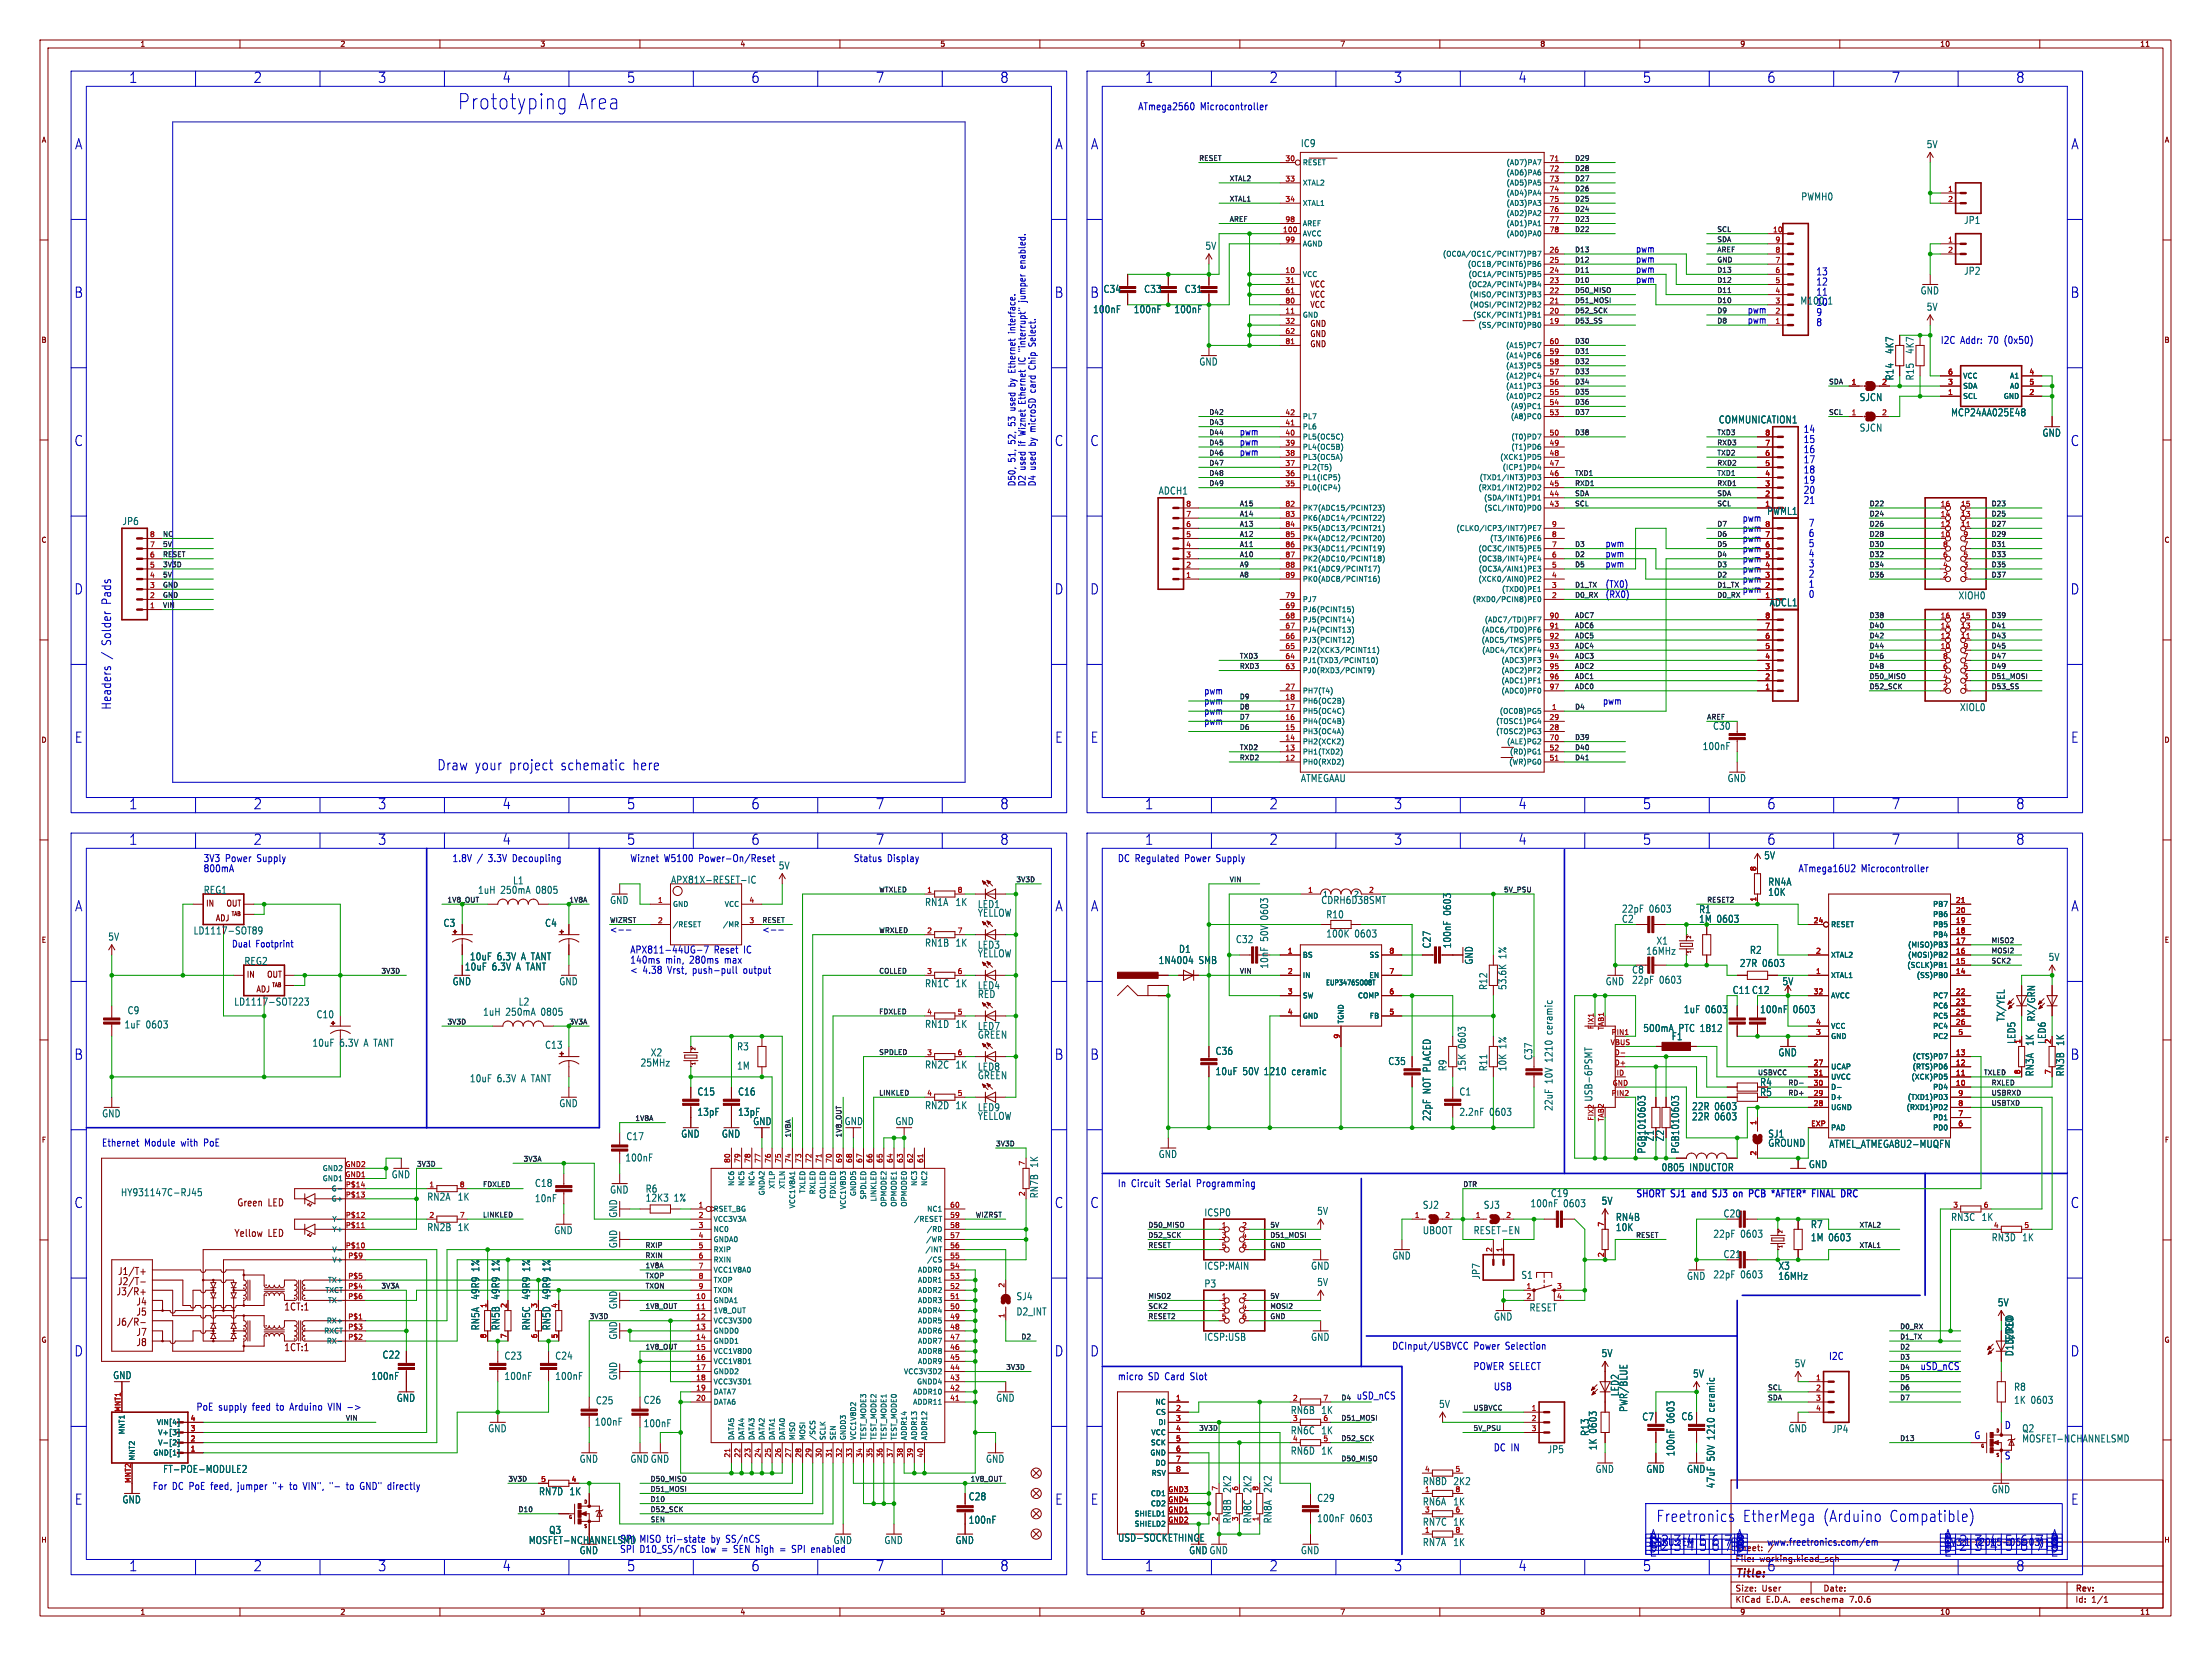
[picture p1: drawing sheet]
<svg xmlns="http://www.w3.org/2000/svg" width="553mm" height="414mm" viewBox="0 0 553 414" stroke-linecap="round" stroke-linejoin="round" font-family="sans-serif">
<defs><g id="words">
<g font-size="5.3" fill="#0000c2">
<text x="114.3" y="27.7">Prototyping</text>
<text x="144.2" y="27.7">Area</text>
</g>
<g font-size="3.9" fill="#0000c2">
<text x="414" y="380.8">Freetronics</text>
<text x="435.6" y="380.8">EtherMega</text>
<text x="455.6" y="380.8">(Arduino</text>
<text x="472.2" y="380.8">Compatible)</text>
</g>
<g font-size="3.5" fill="#0000c2">
<text x="32.2" y="20.9">1</text>
<text x="63.4" y="20.9">2</text>
<text x="94.5" y="20.9">3</text>
<text x="125.6" y="20.9">4</text>
<text x="156.7" y="20.9">5</text>
<text x="187.8" y="20.9">6</text>
<text x="218.9" y="20.9">7</text>
<text x="250.1" y="20.9">8</text>
<text x="286.2" y="20.9">1</text>
<text x="317.4" y="20.9">2</text>
<text x="348.5" y="20.9">3</text>
<text x="379.6" y="20.9">4</text>
<text x="410.7" y="20.9">5</text>
<text x="441.8" y="20.9">6</text>
<text x="472.9" y="20.9">7</text>
<text x="504.1" y="20.9">8</text>
<text x="18.7" y="37.6">A</text>
<text x="263.8" y="37.6">A</text>
<text x="272.7" y="37.6">A</text>
<text x="517.8" y="37.6">A</text>
<text x="18.5" y="74.7">B</text>
<text x="263.7" y="74.7">B</text>
<text x="272.5" y="74.7">B</text>
<text x="517.7" y="74.7">B</text>
<text x="18.5" y="111.7">C</text>
<text x="263.7" y="111.7">C</text>
<text x="272.5" y="111.7">C</text>
<text x="517.7" y="111.7">C</text>
<text x="18.5" y="148.8">D</text>
<text x="263.7" y="148.8">D</text>
<text x="272.5" y="148.8">D</text>
<text x="517.7" y="148.8">D</text>
<text x="18.7" y="185.9">E</text>
<text x="263.8" y="185.9">E</text>
<text x="272.7" y="185.9">E</text>
<text x="517.8" y="185.9">E</text>
<text x="109.2" y="192.8">Draw your</text>
<text x="127.2" y="192.8">project</text>
<text x="140" y="192.8">schematic</text>
<text x="158.1" y="192.8">here</text>
<text x="32.2" y="202.5">1</text>
<text x="63.4" y="202.5">2</text>
<text x="94.5" y="202.5">3</text>
<text x="125.6" y="202.5">4</text>
<text x="156.7" y="202.5">5</text>
<text x="187.8" y="202.5">6</text>
<text x="218.9" y="202.5">7</text>
<text x="250.1" y="202.5">8</text>
<text x="286.2" y="202.5">1</text>
<text x="317.4" y="202.5">2</text>
<text x="348.5" y="202.5">3</text>
<text x="379.6" y="202.5">4</text>
<text x="410.7" y="202.5">5</text>
<text x="441.8" y="202.5">6</text>
<text x="472.9" y="202.5">7</text>
<text x="504.1" y="202.5">8</text>
<text x="32.2" y="211.4">1</text>
<text x="63.4" y="211.4">2</text>
<text x="94.5" y="211.4">3</text>
<text x="125.6" y="211.4">4</text>
<text x="156.7" y="211.4">5</text>
<text x="187.8" y="211.4">6</text>
<text x="218.9" y="211.4">7</text>
<text x="250.1" y="211.4">8</text>
<text x="286.2" y="211.4">1</text>
<text x="317.4" y="211.4">2</text>
<text x="348.5" y="211.4">3</text>
<text x="379.6" y="211.4">4</text>
<text x="410.7" y="211.4">5</text>
<text x="441.8" y="211.4">6</text>
<text x="472.9" y="211.4">7</text>
<text x="504.1" y="211.4">8</text>
<text x="18.7" y="228.1">A</text>
<text x="263.8" y="228.1">A</text>
<text x="272.7" y="228.1">A</text>
<text x="517.8" y="228.1">A</text>
<text x="18.5" y="265.2">B</text>
<text x="263.7" y="265.2">B</text>
<text x="272.5" y="265.2">B</text>
<text x="517.7" y="265.2">B</text>
<text x="18.5" y="302.2">C</text>
<text x="263.7" y="302.2">C</text>
<text x="272.5" y="302.2">C</text>
<text x="517.7" y="302.2">C</text>
<text x="18.5" y="339.3">D</text>
<text x="263.7" y="339.3">D</text>
<text x="272.5" y="339.3">D</text>
<text x="517.7" y="339.3">D</text>
<text x="18.7" y="376.4">E</text>
<text x="263.8" y="376.4">E</text>
<text x="272.7" y="376.4">E</text>
<text x="517.8" y="376.4">E</text>
<text x="412" y="386.7">1</text>
<text x="412" y="388">1</text>
<text x="412.2" y="386.3">B</text>
<text x="412.4" y="389.4">E</text>
<text x="412.4" y="385.3">A</text>
<text x="415.2" y="388">2</text>
<text x="415.2" y="386.7">2</text>
<text x="418.3" y="388">3</text>
<text x="418.3" y="386.7">3</text>
<text x="421.5" y="386.7">4</text>
<text x="424.7" y="386.7">5</text>
<text x="427.9" y="386.7">6</text>
<text x="427.9" y="388">6</text>
<text x="431" y="386.7">7</text>
<text x="431" y="388">7</text>
<text x="433.8" y="386.3">B</text>
<text x="433.9" y="389.4">E</text>
<text x="434" y="385.3">A</text>
<text x="434.2" y="386.7">8</text>
<text x="434.2" y="388">8</text>
<text x="485.9" y="386.3">B</text>
<text x="485.9" y="388.3">D</text>
<text x="486" y="386.7">1</text>
<text x="486" y="389.4">E</text>
<text x="486.1" y="385.3">A</text>
<text x="489.8" y="388">2</text>
<text x="493.6" y="386.7">3</text>
<text x="493.6" y="388">3</text>
<text x="497.4" y="386.7">4</text>
<text x="501.2" y="388">5</text>
<text x="505" y="388">6</text>
<text x="508.8" y="388">7</text>
<text x="512.6" y="386.3">B</text>
<text x="512.6" y="388">8</text>
<text x="512.6" y="386.7">8</text>
<text x="512.7" y="389.4">E</text>
<text x="512.7" y="385.3">A</text>
<text x="32.2" y="393">1</text>
<text x="63.4" y="393">2</text>
<text x="94.5" y="393">3</text>
<text x="125.6" y="393">4</text>
<text x="156.7" y="393">5</text>
<text x="187.8" y="393">6</text>
<text x="218.9" y="393">7</text>
<text x="250.1" y="393">8</text>
<text x="286.2" y="393">1</text>
<text x="317.4" y="393">2</text>
<text x="348.5" y="393">3</text>
<text x="379.6" y="393">4</text>
<text x="410.7" y="393">5</text>
<text x="441.8" y="393">6</text>
<text x="472.9" y="393">7</text>
<text x="504.1" y="393">8</text>
</g>
<text font-size="3.5" fill="#840000" x="433.8" y="388.3">D</text>
<g font-size="3" fill="#0000c2">
<text x="27.9" y="151.1" transform="rotate(-90 27.9 151.1)">Pads</text>
<text x="27.9" y="161.5" transform="rotate(-90 27.9 161.5)">Solder</text>
<text x="27.9" y="164.9" transform="rotate(-90 27.9 164.9)">/</text>
<text x="27.9" y="177.6" transform="rotate(-90 27.9 177.6)">Headers</text>
</g>
<text font-size="2.8" fill="#840000" x="433.8" y="394.9">Title:</text>
<g font-size="2.5" fill="#0000c2">
<text x="284.5" y="27.7">ATmega2560</text>
<text x="300" y="27.7">Microcontroller</text>
<text x="454" y="69">13</text>
<text x="454" y="71.5">12</text>
<text x="454" y="74">11</text>
<text x="454" y="76.6">10</text>
<text x="454" y="81.7">8</text>
<text x="454" y="79.1">9</text>
<text x="485.1" y="86.1">I2C Addr:</text>
<text x="497.1" y="86.1">70</text>
<text x="501.3" y="86.1">(0x50)</text>
<text x="450.8" y="113.4">16</text>
<text x="450.8" y="110.9">15</text>
<text x="450.8" y="108.3">14</text>
<text x="450.8" y="118.5">18</text>
<text x="450.8" y="116">17</text>
<text x="450.8" y="123.6">20</text>
<text x="450.8" y="121">19</text>
<text x="450.8" y="126.1">21</text>
<text x="452.1" y="131.8">7</text>
<text x="452.1" y="136.9">5</text>
<text x="452.1" y="134.4">6</text>
<text x="452.1" y="139.5">4</text>
<text x="452.1" y="142">3</text>
<text x="452.1" y="144.5">2</text>
<text x="452.1" y="149.6">0</text>
<text x="452.1" y="147.1">1</text>
<text x="50.8" y="215.7">3V3</text>
<text x="56.3" y="215.7">Power</text>
<text x="64.3" y="215.7">Supply</text>
<text x="113" y="215.7">1.8V</text>
<text x="119.2" y="215.7">/</text>
<text x="122.1" y="215.7">3.3V</text>
<text x="128.3" y="215.7">Decoupling</text>
<text x="157.5" y="215.7">Wiznet</text>
<text x="166" y="215.7">W5100</text>
<text x="174.8" y="215.7">Power-On/Reset</text>
<text x="213.4" y="215.7">Status</text>
<text x="221.8" y="215.7">Display</text>
<text x="279.4" y="215.7">DC Regulated</text>
<text x="296.3" y="215.7">Power</text>
<text x="304.3" y="215.7">Supply</text>
<text x="50.8" y="218.2">800mA</text>
<text x="449.6" y="218.2">ATmega16U2</text>
<text x="465.3" y="218.2">Microcontroller</text>
<text x="152.4" y="233.4">&lt;--</text>
<text x="190.5" y="233.4">&lt;--</text>
<text x="157.5" y="238.5">APX811-44UG-7</text>
<text x="178.5" y="238.5">Reset</text>
<text x="186" y="238.5">IC</text>
<text x="157.5" y="243.6">&lt;</text>
<text x="157.5" y="241.1">140ms</text>
<text x="160.7" y="243.6">4.38</text>
<text x="166.3" y="241.1">min,</text>
<text x="167" y="243.6">Vrst,</text>
<text x="172.5" y="241.1">280ms</text>
<text x="173.3" y="243.6">push-pull</text>
<text x="181.3" y="241.1">max</text>
<text x="186.2" y="243.6">output</text>
<text x="25.4" y="286.8">Ethernet</text>
<text x="36.1" y="286.8">Module</text>
<text x="45.3" y="286.8">with</text>
<text x="51.1" y="286.8">PoE</text>
<text x="279.4" y="296.9">In Circuit</text>
<text x="291.5" y="296.9">Serial</text>
<text x="299.4" y="296.9">Programming</text>
<text x="408.9" y="299.5">SHORT SJ1</text>
<text x="423.8" y="299.5">and</text>
<text x="429.6" y="299.5">SJ3</text>
<text x="435.4" y="299.5">on</text>
<text x="439.9" y="299.5">PCB</text>
<text x="446.2" y="299.5">*AFTER*</text>
<text x="456.9" y="299.5">FINAL DRC</text>
<text x="348" y="337.6">DCInput/USBVCC</text>
<text x="368.4" y="337.6">Power</text>
<text x="376.4" y="337.6">Selection</text>
<text x="457.2" y="340.1">I2C</text>
<text x="279.4" y="345.2">micro</text>
<text x="287" y="345.2">SD Card</text>
<text x="297.8" y="345.2">Slot</text>
<text x="368.3" y="342.7">POWER SELECT</text>
<text x="373.4" y="347.7">USB</text>
<text x="480.1" y="342.7">uSD_nCS</text>
<text x="49" y="352.8">PoE supply</text>
<text x="63.1" y="352.8">feed</text>
<text x="69.3" y="352.8">to</text>
<text x="72.8" y="352.8">Arduino</text>
<text x="82.5" y="352.8">VIN -&gt;</text>
<text x="339.1" y="350">uSD_nCS</text>
<text x="493.5" y="359.9">G</text>
<text x="501.1" y="357.4">D</text>
<text x="373.4" y="363">DC IN</text>
<text x="501.1" y="365">S</text>
<text x="38.1" y="372.6">For</text>
<text x="43" y="372.6">DC PoE feed,</text>
<text x="59.7" y="372.6">jumper</text>
<text x="68.7" y="372.6">&quot;+</text>
<text x="73.1" y="372.6">to</text>
<text x="76.6" y="372.6">VIN&quot;,</text>
<text x="83.4" y="372.6">&quot;-</text>
<text x="87.7" y="372.6">to</text>
<text x="91.3" y="372.6">GND&quot; directly</text>
<text x="154.9" y="388.4">SPI D10_SS/nCS</text>
<text x="175.5" y="388.4">low</text>
<text x="178" y="385.8">by SS/nCS</text>
<text x="180.6" y="388.4">=</text>
<text x="183.8" y="388.4">SEN high</text>
<text x="195.6" y="388.4">=</text>
<text x="198.8" y="388.4">SPI enabled</text>
<text x="208.3" y="386.2">GND</text>
<text x="441.7" y="386.6">www.freetronics.com/em</text>
</g>
<g font-size="2.5" fill="#006464">
<text x="325.2" y="37">IC9</text>
<text x="481.6" y="37.2">5V</text>
<text x="450.3" y="50.3">PWMH0</text>
<text x="491" y="56.2">JP1</text>
<text x="301.3" y="62.6">5V</text>
<text x="491" y="68.9">JP2</text>
<text x="275.8" y="73.4">C34</text>
<text x="286" y="73.4">C33</text>
<text x="296.1" y="73.4">C31</text>
<text x="450.1" y="76.3">M100.1</text>
<text x="480.1" y="73.8">GND</text>
<text x="481.6" y="77.9">5V</text>
<text x="273.2" y="78.5">100nF</text>
<text x="283.4" y="78.5">100nF</text>
<text x="293.5" y="78.5">100nF</text>
<text x="473.6" y="88.6" transform="rotate(-90 473.6 88.6)">4K7</text>
<text x="478.7" y="88.6" transform="rotate(-90 478.7 88.6)">4K7</text>
<text x="299.8" y="91.6">GND</text>
<text x="473.6" y="95.2" transform="rotate(-90 473.6 95.2)">R14</text>
<text x="478.7" y="95.2" transform="rotate(-90 478.7 95.2)">R15</text>
<text x="464.9" y="100.5">SJCN</text>
<text x="429.7" y="106.1">COMMUNICATION1</text>
<text x="487.7" y="104.3">MCP24AA025E48</text>
<text x="464.9" y="108.1">SJCN</text>
<text x="510.6" y="109.4">GND</text>
<text x="289.6" y="123.8">ADCH1</text>
<text x="30.5" y="131.5">JP6</text>
<text x="441.7" y="128.9">PWML1</text>
<text x="442.4" y="151.8">ADCL1</text>
<text x="489.6" y="150">XIOH0</text>
<text x="490" y="178">XIOL0</text>
<text x="428.2" y="182.6">C30</text>
<text x="425.6" y="187.7">100nF</text>
<text x="325.2" y="195.7">ATMEGAAU</text>
<text x="431.9" y="195.7">GND</text>
<text x="441" y="215">5V</text>
<text x="128.2" y="221.3">L1</text>
<text x="167.7" y="221.1">APX81X-RESET-IC</text>
<text x="194.6" y="217.6">5V</text>
<text x="442" y="221.6">RN4A</text>
<text x="50.9" y="223.7">REG1</text>
<text x="125.1" y="223.7">250mA</text>
<text x="134.1" y="223.7">0805</text>
<text x="152.5" y="226.2">GND</text>
<text x="231.2" y="226.7">RN1A</text>
<text x="238.8" y="226.7">1K</text>
<text x="244.4" y="227.2">LED1</text>
<text x="330.3" y="226.2">CDRH6D38SMT</text>
<text x="442" y="224.2">10K</text>
<text x="48.3" y="233.8">LD1117-SOT89</text>
<text x="110.8" y="231.9">C3</text>
<text x="136.2" y="231.9">C4</text>
<text x="244.4" y="229.4">YELLOW</text>
<text x="317.3" y="229.9" transform="rotate(-90 317.3 229.9)">0603</text>
<text x="331.5" y="229.8">R10</text>
<text x="363" y="228.9" transform="rotate(-90 363 228.9)">0603</text>
<text x="405.4" y="230.9">C2</text>
<text x="405.4" y="228.4">22pF</text>
<text x="412.3" y="228.4">0603</text>
<text x="424.7" y="228.5">R1</text>
<text x="27" y="235.3">5V</text>
<text x="231.2" y="236.9">RN1B</text>
<text x="238.8" y="236.9">1K</text>
<text x="244.4" y="237.4">LED3</text>
<text x="244.4" y="239.5">YELLOW</text>
<text x="294.7" y="238.4">D1</text>
<text x="308.9" y="236">C32</text>
<text x="317.3" y="235.4" transform="rotate(-90 317.3 235.4)">50V</text>
<text x="331.5" y="234.6">100K</text>
<text x="338.7" y="234.6">0603</text>
<text x="357.9" y="237.2" transform="rotate(-90 357.9 237.2)">C27</text>
<text x="363" y="237.2" transform="rotate(-90 363 237.2)">100nF</text>
<text x="376.8" y="239.7" transform="rotate(-90 376.8 239.7)">1%</text>
<text x="411.5" y="238.9">16MHz</text>
<text x="414.1" y="236.4">X1</text>
<text x="437.4" y="238.7">R2</text>
<text x="61" y="241.4">REG2</text>
<text x="116.1" y="242.8">10uF</text>
<text x="117.4" y="240.3">10uF</text>
<text x="123" y="242.8">6.3V</text>
<text x="124.3" y="240.3">6.3V</text>
<text x="129.2" y="242.8">A TANT</text>
<text x="130.5" y="240.3">A TANT</text>
<text x="289.6" y="241.2">1N4004</text>
<text x="299.7" y="241.2">SMB</text>
<text x="317.3" y="242.3" transform="rotate(-90 317.3 242.3)">10nF</text>
<text x="368.4" y="241.2" transform="rotate(-90 368.4 241.2)">GND</text>
<text x="408" y="243.6">C8</text>
<text x="434.9" y="242">27R</text>
<text x="440.6" y="242">0603</text>
<text x="512.1" y="240.4">5V</text>
<text x="58.5" y="251.6">LD1117-SOT223</text>
<text x="113.1" y="246.5">GND</text>
<text x="129.6" y="251.6">L2</text>
<text x="139.8" y="246.5">GND</text>
<text x="231.2" y="247">RN1C</text>
<text x="238.8" y="247">1K</text>
<text x="244.4" y="247.5">LED4</text>
<text x="244.4" y="249.7">RED</text>
<text x="372" y="247.6" transform="rotate(-90 372 247.6)">R12</text>
<text x="376.8" y="247.6" transform="rotate(-90 376.8 247.6)">53.6K</text>
<text x="401.4" y="246.5">GND</text>
<text x="408" y="246.1">22pF</text>
<text x="414.8" y="246.1">0603</text>
<text x="433.1" y="248.7">C11 C12</text>
<text x="445.6" y="246.5">5V</text>
<text x="31" y="257.3">1uF</text>
<text x="31.8" y="253.8">C9</text>
<text x="36.5" y="257.3">0603</text>
<text x="79" y="254.8">C10</text>
<text x="120.7" y="254.1">1uH</text>
<text x="126.4" y="254.1">250mA</text>
<text x="135.3" y="254.1">0805</text>
<text x="231.2" y="257.2">RN1D</text>
<text x="238.8" y="257.2">1K</text>
<text x="244.4" y="257.7">LED7</text>
<text x="420.9" y="253.5">1uF</text>
<text x="426.3" y="253.5">0603</text>
<text x="448.3" y="253.5">0603</text>
<text x="501.4" y="255.5" transform="rotate(-90 501.4 255.5)">TX/YEL</text>
<text x="509" y="255.5" transform="rotate(-90 509 255.5)">RX/GRN</text>
<text x="78" y="261.9">10uF</text>
<text x="84.9" y="261.9">6.3V</text>
<text x="91.1" y="261.9">A TANT</text>
<text x="136.2" y="262.4">C13</text>
<text x="184.2" y="262.8">R3</text>
<text x="244.4" y="259.9">GREEN</text>
<text x="303.8" y="263.9">C36</text>
<text x="366.7" y="262.2" transform="rotate(-90 366.7 262.2)">0603</text>
<text x="376.8" y="262.2" transform="rotate(-90 376.8 262.2)">1%</text>
<text x="388.4" y="258.4" transform="rotate(-90 388.4 258.4)">ceramic</text>
<text x="410.8" y="258.2">500mA</text>
<text x="417.9" y="260.3">F1</text>
<text x="419.7" y="258.2">PTC 1812</text>
<text x="504.1" y="261.1" transform="rotate(-90 504.1 261.1)">LED5</text>
<text x="508.7" y="261.6" transform="rotate(-90 508.7 261.6)">1K</text>
<text x="511.7" y="261.1" transform="rotate(-90 511.7 261.1)">LED6</text>
<text x="516.3" y="261.6" transform="rotate(-90 516.3 261.6)">1K</text>
<text x="160.1" y="266.8">25MHz</text>
<text x="162.6" y="264.3">X2</text>
<text x="184.2" y="267.6">1M</text>
<text x="231.2" y="267.4">RN2C</text>
<text x="238.8" y="267.4">1K</text>
<text x="244.4" y="267.9">LED8</text>
<text x="303.8" y="269">10uF</text>
<text x="310.7" y="269">50V</text>
<text x="316.2" y="269">1210</text>
<text x="323.2" y="269">ceramic</text>
<text x="347" y="266.5">C35</text>
<text x="361.9" y="267.9" transform="rotate(-90 361.9 267.9)">R9</text>
<text x="366.7" y="267.9" transform="rotate(-90 366.7 267.9)">15K</text>
<text x="372" y="267.9" transform="rotate(-90 372 267.9)">R11</text>
<text x="376.8" y="267.9" transform="rotate(-90 376.8 267.9)">10K</text>
<text x="383.3" y="265.1" transform="rotate(-90 383.3 265.1)">C37</text>
<text x="388.4" y="265.5" transform="rotate(-90 388.4 265.5)">1210</text>
<text x="444.6" y="264.3">GND</text>
<text x="508.7" y="269.2" transform="rotate(-90 508.7 269.2)">RN3A</text>
<text x="516.3" y="269.2" transform="rotate(-90 516.3 269.2)">RN3B</text>
<text x="117.4" y="270.8">10uF</text>
<text x="124.3" y="270.8">6.3V</text>
<text x="130.5" y="270.8">A TANT</text>
<text x="174.3" y="274.1">C15</text>
<text x="184.5" y="274.1">C16</text>
<text x="244.4" y="270">GREEN</text>
<text x="357.9" y="273.5" transform="rotate(-90 357.9 273.5)">NOT PLACED</text>
<text x="364.8" y="274.1">C1</text>
<text x="388.4" y="271" transform="rotate(-90 388.4 271)">10V</text>
<text x="398.3" y="275.5" transform="rotate(-90 398.3 275.5)">USB-6PSMT</text>
<text x="25.5" y="279.5">GND</text>
<text x="139.8" y="277">GND</text>
<text x="174.3" y="279.2">13pF</text>
<text x="184.5" y="279.2">13pF</text>
<text x="188.2" y="281.5">GND</text>
<text x="223.8" y="281.5">GND</text>
<text x="231.2" y="277.5">RN2D</text>
<text x="238.8" y="277.5">1K</text>
<text x="244.4" y="278">LED9</text>
<text x="244.4" y="280.2">YELLOW</text>
<text x="357.9" y="280.4" transform="rotate(-90 357.9 280.4)">22pF</text>
<text x="364.8" y="279.2">2.2nF</text>
<text x="372.4" y="279.2">0603</text>
<text x="388.4" y="277.8" transform="rotate(-90 388.4 277.8)">22uF</text>
<text x="423" y="277.8">22R</text>
<text x="423" y="280.3">22R</text>
<text x="428.7" y="277.8">0603</text>
<text x="428.7" y="280.3">0603</text>
<text x="156.5" y="285.3">C17</text>
<text x="170.2" y="284.6">GND</text>
<text x="180.4" y="284.6">GND</text>
<text x="413.7" y="285.4" transform="rotate(-90 413.7 285.4)">Z1</text>
<text x="416.2" y="285.4" transform="rotate(-90 416.2 285.4)">Z2</text>
<text x="442" y="284.6">SJ1</text>
<text x="442" y="286.9">GROUND</text>
<text x="457.3" y="287.2">ATMEL_ATMEGA8U2-MUQFN</text>
<text x="156.3" y="290.6">100nF</text>
<text x="259.7" y="292" transform="rotate(-90 259.7 292)">1K</text>
<text x="289.6" y="289.7">GND</text>
<text x="411.6" y="288.5" transform="rotate(-90 411.6 288.5)">PGB1010603</text>
<text x="415.3" y="293">0805</text>
<text x="420" y="288.5" transform="rotate(-90 420 288.5)">PGB1010603</text>
<text x="422.4" y="293">INDUCTOR</text>
<text x="452.2" y="292.2">GND</text>
<text x="30.2" y="299.3">HY931147C-RJ45</text>
<text x="97.8" y="294.8">GND</text>
<text x="133.7" y="296.9">C18</text>
<text x="152.5" y="298.6">GND</text>
<text x="161.3" y="298.4">R6</text>
<text x="259.7" y="299.7" transform="rotate(-90 259.7 299.7)">RN7B</text>
<text x="387.7" y="299.5">C19</text>
<text x="106.7" y="300.4">RN2A</text>
<text x="114.4" y="300.4">1K</text>
<text x="133.7" y="300.8">10nF</text>
<text x="154.5" y="304.5" transform="rotate(-90 154.5 304.5)">GND</text>
<text x="161.3" y="300.6">12K3</text>
<text x="168.5" y="300.6">1%</text>
<text x="301" y="304.3">ICSP0</text>
<text x="329.2" y="303.9">5V</text>
<text x="355.7" y="302.4">SJ2</text>
<text x="370.9" y="302.4">SJ3</text>
<text x="382.6" y="302">100nF</text>
<text x="390.9" y="302">0603</text>
<text x="400.4" y="301.4">5V</text>
<text x="403.9" y="305.5">RN4B</text>
<text x="430.8" y="304.6">C20</text>
<text x="487.7" y="305.5">RN3C</text>
<text x="495.4" y="305.5">1K</text>
<text x="106.7" y="308">RN2B</text>
<text x="114.4" y="308">1K</text>
<text x="138.5" y="308.8">GND</text>
<text x="355.7" y="308.8">UBOOT</text>
<text x="368.4" y="308.8">RESET-EN</text>
<text x="403.9" y="308">10K</text>
<text x="428.3" y="309.6">22pF</text>
<text x="435.1" y="309.6">0603</text>
<text x="452.7" y="307.3">R7</text>
<text x="452.7" y="310.5">1M 0603</text>
<text x="497.9" y="310.5">RN3D</text>
<text x="505.5" y="310.5">1K</text>
<text x="120" y="317.9" transform="rotate(-90 120 317.9)">1%</text>
<text x="125.1" y="317.9" transform="rotate(-90 125.1 317.9)">1%</text>
<text x="132.7" y="317.9" transform="rotate(-90 132.7 317.9)">1%</text>
<text x="137.8" y="317.9" transform="rotate(-90 137.8 317.9)">1%</text>
<text x="154.5" y="312.2" transform="rotate(-90 154.5 312.2)">GND</text>
<text x="301" y="317.6">ICSP:MAIN</text>
<text x="327.7" y="317.6">GND</text>
<text x="348" y="315.1">GND</text>
<text x="430.8" y="314.7">C21</text>
<text x="444.6" y="317.6">X3</text>
<text x="301" y="322.1">P3</text>
<text x="329.2" y="321.7">5V</text>
<text x="370.2" y="320" transform="rotate(-90 370.2 320)">JP7</text>
<text x="380.3" y="319.9">S1</text>
<text x="421.7" y="320.2">GND</text>
<text x="428.3" y="319.8">22pF</text>
<text x="435.1" y="319.8">0603</text>
<text x="444.6" y="320.2">16MHz</text>
<text x="120" y="325.1" transform="rotate(-90 120 325.1)">49R9</text>
<text x="125.1" y="325.1" transform="rotate(-90 125.1 325.1)">49R9</text>
<text x="132.7" y="325.1" transform="rotate(-90 132.7 325.1)">49R9</text>
<text x="137.8" y="325.1" transform="rotate(-90 137.8 325.1)">49R9</text>
<text x="154.5" y="327.4" transform="rotate(-90 154.5 327.4)">GND</text>
<text x="254.1" y="325.3">SJ4</text>
<text x="254.1" y="329.1">D2_INT</text>
<text x="382.3" y="328.1">RESET</text>
<text x="499.4" y="326.8">5V</text>
<text x="120" y="332.7" transform="rotate(-90 120 332.7)">RN5A</text>
<text x="125.1" y="332.7" transform="rotate(-90 125.1 332.7)">RN5B</text>
<text x="132.7" y="332.7" transform="rotate(-90 132.7 332.7)">RN5C</text>
<text x="137.8" y="332.7" transform="rotate(-90 137.8 332.7)">RN5D</text>
<text x="154.5" y="335" transform="rotate(-90 154.5 335)">GND</text>
<text x="301" y="335.4">ICSP:USB</text>
<text x="327.7" y="335.4">GND</text>
<text x="373.4" y="330.3">GND</text>
<text x="95.6" y="339.9">C22</text>
<text x="126" y="340.1">C23</text>
<text x="138.7" y="340.1">C24</text>
<text x="400.4" y="339.5">5V</text>
<text x="503.6" y="339.2" transform="rotate(-90 503.6 339.2)">D13/RED</text>
<text x="503.6" y="336.2" transform="rotate(-90 503.6 336.2)">LED10</text>
<text x="28.2" y="345">GND</text>
<text x="92.8" y="345.2">100nF</text>
<text x="126" y="345.2">100nF</text>
<text x="138.7" y="345.2">100nF</text>
<text x="154.5" y="345.2" transform="rotate(-90 154.5 345.2)">GND</text>
<text x="423.2" y="344.6">5V</text>
<text x="448.6" y="342">5V</text>
<text x="503.5" y="347.9">R8</text>
<text x="99.1" y="350.7">GND</text>
<text x="148.9" y="351.3">C25</text>
<text x="160.8" y="351.2">C26</text>
<text x="249" y="350.7">GND</text>
<text x="322.6" y="353.7">RN6B</text>
<text x="330.3" y="353.7">1K</text>
<text x="359.7" y="352.2">5V</text>
<text x="404.9" y="349.2" transform="rotate(-90 404.9 349.2)">LED2</text>
<text x="407.1" y="353.1" transform="rotate(-90 407.1 353.1)">PWR/BLUE</text>
<text x="428.9" y="352.8" transform="rotate(-90 428.9 352.8)">ceramic</text>
<text x="503.5" y="351.2">1K 0603</text>
<text x="122" y="358.3">GND</text>
<text x="148.6" y="356.6">100nF</text>
<text x="160.8" y="357">100nF</text>
<text x="322.6" y="358.8">RN6C</text>
<text x="330.3" y="358.8">1K</text>
<text x="397.4" y="359.1" transform="rotate(-90 397.4 359.1)">R13</text>
<text x="410.5" y="355.4">C7</text>
<text x="418.9" y="355.9" transform="rotate(-90 418.9 355.9)">0603</text>
<text x="420.3" y="355.3">C6</text>
<text x="428.9" y="359.9" transform="rotate(-90 428.9 359.9)">1210</text>
<text x="447.1" y="358.3">GND</text>
<text x="458" y="358.5">JP4</text>
<text x="505.5" y="358.3">Q2</text>
<text x="144.8" y="365.9">GND</text>
<text x="157.5" y="365.9">GNDGND</text>
<text x="246.4" y="365.9">GND</text>
<text x="322.6" y="363.9">RN6D</text>
<text x="330.3" y="363.9">1K</text>
<text x="386.8" y="363.5">JP5</text>
<text x="399.4" y="362.7" transform="rotate(-90 399.4 362.7)">1K 0603</text>
<text x="418.9" y="364.2" transform="rotate(-90 418.9 364.2)">100nF</text>
<text x="428.9" y="365.3" transform="rotate(-90 428.9 365.3)">50V</text>
<text x="505.5" y="360.8">MOSFET-NCHANNELSMD</text>
<text x="40.7" y="368.4">FT-POE-MODULE2</text>
<text x="355.7" y="371.5">RN8D</text>
<text x="363.3" y="371.5">2K2</text>
<text x="398.8" y="368.4">GND</text>
<text x="411.5" y="368.4">GND</text>
<text x="421.7" y="368.4">GND</text>
<text x="30.5" y="376.1">GND</text>
<text x="134.7" y="374">RN7D</text>
<text x="142.3" y="374">1K</text>
<text x="242.1" y="375.3">C28</text>
<text x="308" y="373.3" transform="rotate(-90 308 373.3)">2K2</text>
<text x="313.1" y="373.3" transform="rotate(-90 313.1 373.3)">2K2</text>
<text x="318.2" y="373.3" transform="rotate(-90 318.2 373.3)">2K2</text>
<text x="329.2" y="375.7">C29</text>
<text x="355.7" y="376.6">RN6A</text>
<text x="363.3" y="376.6">1K</text>
<text x="428.9" y="372.2" transform="rotate(-90 428.9 372.2)">47uF</text>
<text x="497.9" y="373.5">GND</text>
<text x="137.2" y="383.7">Q3</text>
<text x="242.1" y="381.1">100nF</text>
<text x="308" y="380.9" transform="rotate(-90 308 380.9)">RN8B</text>
<text x="313.1" y="380.9" transform="rotate(-90 313.1 380.9)">RN8C</text>
<text x="318.2" y="380.9" transform="rotate(-90 318.2 380.9)">RN8A</text>
<text x="329.2" y="380.8">100nF</text>
<text x="337.5" y="380.8">0603</text>
<text x="355.7" y="381.7">RN7C</text>
<text x="363.3" y="381.7">1K</text>
<text x="132.1" y="386.2">MOSFET-NCHANNELSMD</text>
<text x="144.8" y="388.8">GND</text>
<text x="154.9" y="385.8">SPI MISO tri-state</text>
<text x="221" y="386.2">GND</text>
<text x="238.8" y="386.2">GND</text>
<text x="279.5" y="385.6">USD-SOCKETHINGE</text>
<text x="297.2" y="388.8">GNDGND</text>
<text x="297.2" y="388.8">GND</text>
<text x="325.2" y="388.8">GND</text>
<text x="355.7" y="386.7">RN7A</text>
<text x="363.3" y="386.7">1K</text>
</g>
<g font-size="2.5" fill="#0f0f0f">
<text x="119.4" y="223.7">1uH</text>
<text x="211.1" y="281.5">GND</text>
</g>
<text font-size="2.5" fill="#009600" x="424.7" y="230.9">1M 0603</text>
<g font-size="2.5" fill="#840000">
<text x="440" y="253.5">100nF</text>
<text x="440" y="271.7">R4</text>
<text x="440" y="274.2">R5</text>
<text x="59.2" y="301.9">Green</text>
<text x="67" y="301.9">LED</text>
<text x="58.5" y="309.5">Yellow</text>
<text x="67" y="309.5">LED</text>
<text x="29.4" y="319">J1/T+</text>
<text x="29.4" y="321.6">J2/T-</text>
<text x="29" y="324.1">J3/R+</text>
<text x="34" y="326.6">J4</text>
<text x="34" y="329.2">J5</text>
<text x="70.9" y="327.9">1CT:1</text>
<text x="29" y="331.7">J6/R-</text>
<text x="34" y="334.3">J7</text>
<text x="34" y="336.8">J8</text>
<text x="70.9" y="338.1">1CT:1</text>
</g>
<g font-size="2.3" fill="#0000c2">
<text x="408.9" y="63.3">pwm</text>
<text x="408.9" y="65.8">pwm</text>
<text x="256.5" y="66.1" transform="rotate(-90 256.5 66.1)">enabled.</text>
<text x="408.9" y="70.9">pwm</text>
<text x="408.9" y="68.3">pwm</text>
<text x="256.5" y="74.6" transform="rotate(-90 256.5 74.6)">jumper</text>
<text x="254" y="82.4" transform="rotate(-90 254 82.4)">interface.</text>
<text x="436.9" y="78.5">pwm</text>
<text x="436.9" y="81">pwm</text>
<text x="259.1" y="85.9" transform="rotate(-90 259.1 85.9)">Select.</text>
<text x="256.5" y="90.5" transform="rotate(-90 256.5 90.5)">IC &quot;interrupt&quot;</text>
<text x="259.1" y="91.8" transform="rotate(-90 259.1 91.8)">Chip</text>
<text x="254" y="96.1" transform="rotate(-90 254 96.1)">by Ethernet</text>
<text x="256.5" y="100.6" transform="rotate(-90 256.5 100.6)">Ethernet</text>
<text x="259.1" y="97.8" transform="rotate(-90 259.1 97.8)">card</text>
<text x="254" y="106.3" transform="rotate(-90 254 106.3)">53</text>
<text x="254" y="102.3" transform="rotate(-90 254 102.3)">used</text>
<text x="254" y="110.9" transform="rotate(-90 254 110.9)">52,</text>
<text x="256.5" y="111.4" transform="rotate(-90 256.5 111.4)">if</text>
<text x="256.5" y="108.7" transform="rotate(-90 256.5 108.7)">Wiznet</text>
<text x="259.1" y="111.4" transform="rotate(-90 259.1 111.4)">by microSD</text>
<text x="309.9" y="111.5">pwm</text>
<text x="309.9" y="109">pwm</text>
<text x="254" y="115.6" transform="rotate(-90 254 115.6)">51,</text>
<text x="309.9" y="114.1">pwm</text>
<text x="254" y="121.7" transform="rotate(-90 254 121.7)">D50,</text>
<text x="256.5" y="121.7" transform="rotate(-90 256.5 121.7)">D2 used</text>
<text x="259.1" y="121.7" transform="rotate(-90 259.1 121.7)">D4 used</text>
<text x="435.6" y="130.6">pwm</text>
<text x="401.3" y="136.9">pwm</text>
<text x="435.6" y="135.6">pwm</text>
<text x="435.6" y="133.1">pwm</text>
<text x="401.3" y="139.5">pwm</text>
<text x="401.3" y="142">pwm</text>
<text x="435.6" y="143.3">pwm</text>
<text x="435.6" y="138.2">pwm</text>
<text x="435.6" y="140.7">pwm</text>
<text x="401.3" y="149.6">(RX0)</text>
<text x="401.3" y="147.1">(TX0)</text>
<text x="435.6" y="148.3">pwm</text>
<text x="435.6" y="145.8">pwm</text>
<text x="301" y="173.7">pwm</text>
<text x="301" y="176.3">pwm</text>
<text x="301" y="178.8">pwm</text>
<text x="400.7" y="176.3">pwm</text>
<text x="301" y="181.4">pwm</text>
<text x="57.9" y="237">Dual</text>
<text x="63.9" y="237">Footprint</text>
</g>
<g font-size="2.1" fill="#840000">
<text x="327.5" y="77.2">VCC</text>
<text x="327.5" y="74.6">VCC</text>
<text x="327.5" y="72.1">VCC</text>
<text x="327.5" y="81.9">GND</text>
<text x="327.5" y="87">GND</text>
<text x="327.5" y="84.5">GND</text>
<text x="51.4" y="226.9">IN</text>
<text x="56.5" y="226.9">OUT</text>
<text x="53.8" y="230.5">ADJ</text>
<text x="61.6" y="244.6">IN</text>
<text x="66.7" y="244.6">OUT</text>
<text x="64" y="248.3">ADJ</text>
<text x="433.8" y="388">Sheet:</text>
<text x="433.8" y="390.7">File:</text>
<text x="439.9" y="390.7">working.kicad_sch</text>
<text x="433.8" y="400.9">KiCad</text>
<text x="433.8" y="398.1">Size:</text>
<text x="440.5" y="398.1">User</text>
<text x="441.5" y="400.9">E.D.A.</text>
<text x="450.4" y="400.9">eeschema</text>
<text x="455.8" y="398.1">Date:</text>
<text x="462.8" y="400.9">7.0.6</text>
<text x="518.8" y="398.3">Rev:</text>
<text x="518.8" y="400.9">Id:</text>
<text x="522.9" y="400.9">1/1</text>
</g>
<g font-size="1.8" fill="#840000">
<text x="35" y="11.9">1</text>
<text x="85" y="11.9">2</text>
<text x="135" y="11.9">3</text>
<text x="185" y="11.9">4</text>
<text x="235" y="11.9">5</text>
<text x="285" y="11.9">6</text>
<text x="335" y="11.9">7</text>
<text x="385" y="11.9">8</text>
<text x="435" y="11.9">9</text>
<text x="485" y="11.9">10</text>
<text x="535" y="11.9">11</text>
<text x="10.3" y="35.9">A</text>
<text x="541.1" y="35.9">A</text>
<text x="10.3" y="85.9">B</text>
<text x="541.1" y="85.9">B</text>
<text x="10.3" y="135.9">C</text>
<text x="541.1" y="135.9">C</text>
<text x="10.3" y="185.9">D</text>
<text x="541.1" y="185.9">D</text>
<text x="10.3" y="235.9">E</text>
<text x="541.1" y="235.9">E</text>
<text x="10.3" y="285.9">F</text>
<text x="541.1" y="285.9">F</text>
<text x="10.3" y="335.9">G</text>
<text x="541.1" y="335.9">G</text>
<text x="10.2" y="385.9">H</text>
<text x="541" y="385.9">H</text>
<text x="35" y="403.9">1</text>
<text x="85" y="403.9">2</text>
<text x="135" y="403.9">3</text>
<text x="185" y="403.9">4</text>
<text x="235" y="403.9">5</text>
<text x="285" y="403.9">6</text>
<text x="335" y="403.9">7</text>
<text x="385" y="403.9">8</text>
<text x="435" y="403.9">9</text>
<text x="485" y="403.9">10</text>
<text x="535" y="403.9">11</text>
</g>
<g font-size="1.8" fill="#a90000">
<text x="321.3" y="40.4">30</text>
<text x="387.3" y="40.4">71</text>
<text x="321.3" y="45.5">33</text>
<text x="387.3" y="42.9">72</text>
<text x="387.3" y="45.5">73</text>
<text x="321.3" y="50.5">34</text>
<text x="387.3" y="48">74</text>
<text x="387.3" y="50.5">75</text>
<text x="387.3" y="53.1">76</text>
<text x="487" y="48">1</text>
<text x="487" y="50.5">2</text>
<text x="320.7" y="58.2">100</text>
<text x="321.3" y="55.6">98</text>
<text x="387.3" y="55.6">77</text>
<text x="387.3" y="58.2">78</text>
<text x="443.2" y="58.2">10</text>
<text x="321.3" y="60.7">99</text>
<text x="387.3" y="65.8">25</text>
<text x="387.3" y="63.2">26</text>
<text x="443.8" y="65.8">7</text>
<text x="443.8" y="63.2">8</text>
<text x="443.8" y="60.7">9</text>
<text x="487" y="60.7">1</text>
<text x="487" y="63.2">2</text>
<text x="321.3" y="68.3">10</text>
<text x="321.3" y="70.9">31</text>
<text x="387.3" y="70.9">23</text>
<text x="387.3" y="68.3">24</text>
<text x="443.8" y="70.9">5</text>
<text x="443.8" y="68.3">6</text>
<text x="321.3" y="73.4">61</text>
<text x="321.3" y="75.9">80</text>
<text x="387.3" y="75.9">21</text>
<text x="387.3" y="73.4">22</text>
<text x="443.8" y="75.9">3</text>
<text x="443.8" y="73.4">4</text>
<text x="321.3" y="78.5">11</text>
<text x="321.3" y="81">32</text>
<text x="321.3" y="83.6">62</text>
<text x="387.3" y="81">19</text>
<text x="387.3" y="78.5">20</text>
<text x="443.8" y="81">1</text>
<text x="443.8" y="78.5">2</text>
<text x="321.3" y="86.1">81</text>
<text x="387.3" y="88.6">59</text>
<text x="387.3" y="86.1">60</text>
<text x="387.3" y="93.7">57</text>
<text x="387.3" y="91.2">58</text>
<text x="487" y="93.7">6</text>
<text x="507.3" y="93.7">4</text>
<text x="387.3" y="101.3">54</text>
<text x="387.3" y="98.8">55</text>
<text x="387.3" y="96.3">56</text>
<text x="462.8" y="96.3">1</text>
<text x="470.5" y="96.3">2</text>
<text x="487" y="98.8">1</text>
<text x="487" y="96.3">3</text>
<text x="507.3" y="98.8">2</text>
<text x="507.3" y="96.3">5</text>
<text x="321.3" y="106.4">41</text>
<text x="321.3" y="103.9">42</text>
<text x="387.3" y="103.9">53</text>
<text x="462.8" y="103.9">1</text>
<text x="470.5" y="103.9">2</text>
<text x="321.3" y="111.5">39</text>
<text x="321.3" y="109">40</text>
<text x="387.3" y="111.5">49</text>
<text x="387.3" y="109">50</text>
<text x="441.3" y="111.5">7</text>
<text x="441.3" y="109">8</text>
<text x="321.3" y="119.1">36</text>
<text x="321.3" y="116.6">37</text>
<text x="321.3" y="114">38</text>
<text x="387.3" y="119.1">46</text>
<text x="387.3" y="116.6">47</text>
<text x="387.3" y="114">48</text>
<text x="441.3" y="119.1">4</text>
<text x="441.3" y="116.6">5</text>
<text x="441.3" y="114">6</text>
<text x="321.3" y="121.7">35</text>
<text x="387.3" y="124.2">44</text>
<text x="387.3" y="121.7">45</text>
<text x="441.3" y="124.2">2</text>
<text x="441.3" y="121.7">3</text>
<text x="296.5" y="131.8">6</text>
<text x="296.5" y="129.3">7</text>
<text x="296.5" y="126.7">8</text>
<text x="321.3" y="126.7">82</text>
<text x="321.3" y="129.3">83</text>
<text x="321.3" y="131.8">84</text>
<text x="387.3" y="126.7">43</text>
<text x="387.9" y="131.8">9</text>
<text x="441.3" y="126.7">1</text>
<text x="441.3" y="131.8">8</text>
<text x="485.1" y="131.8">12</text>
<text x="485.1" y="129.3">14</text>
<text x="485.1" y="126.7">16</text>
<text x="490.2" y="131.8">11</text>
<text x="490.2" y="129.3">13</text>
<text x="490.2" y="126.7">15</text>
<text x="37.4" y="136.9">7</text>
<text x="37.4" y="134.4">8</text>
<text x="296.5" y="136.9">4</text>
<text x="296.5" y="134.4">5</text>
<text x="321.3" y="134.4">85</text>
<text x="321.3" y="136.9">86</text>
<text x="387.9" y="136.9">7</text>
<text x="387.9" y="134.4">8</text>
<text x="441.3" y="136.9">6</text>
<text x="441.3" y="134.4">7</text>
<text x="485.1" y="134.4">10</text>
<text x="485.7" y="136.9">8</text>
<text x="490.8" y="136.9">7</text>
<text x="490.8" y="134.4">9</text>
<text x="37.4" y="142">5</text>
<text x="37.4" y="139.4">6</text>
<text x="296.5" y="142">2</text>
<text x="296.5" y="139.4">3</text>
<text x="321.3" y="139.4">87</text>
<text x="321.3" y="142">88</text>
<text x="387.9" y="142">5</text>
<text x="387.9" y="139.4">6</text>
<text x="441.3" y="142">4</text>
<text x="441.3" y="139.4">5</text>
<text x="485.7" y="142">4</text>
<text x="485.7" y="139.4">6</text>
<text x="490.8" y="142">3</text>
<text x="490.8" y="139.4">5</text>
<text x="37.4" y="149.6">2</text>
<text x="37.4" y="147.1">3</text>
<text x="37.4" y="144.5">4</text>
<text x="296.5" y="144.5">1</text>
<text x="321.3" y="149.6">79</text>
<text x="321.3" y="144.5">89</text>
<text x="387.9" y="149.6">2</text>
<text x="387.9" y="147.1">3</text>
<text x="387.9" y="144.5">4</text>
<text x="441.3" y="149.6">1</text>
<text x="441.3" y="147.1">2</text>
<text x="441.3" y="144.5">3</text>
<text x="485.7" y="144.5">2</text>
<text x="490.8" y="144.5">1</text>
<text x="37.4" y="152.1">1</text>
<text x="321.3" y="154.7">68</text>
<text x="321.3" y="152.1">69</text>
<text x="387.3" y="154.7">90</text>
<text x="441.3" y="154.7">8</text>
<text x="485.1" y="154.7">16</text>
<text x="490.2" y="154.7">15</text>
<text x="321.3" y="159.8">66</text>
<text x="321.3" y="157.2">67</text>
<text x="387.3" y="157.2">91</text>
<text x="387.3" y="159.8">92</text>
<text x="441.3" y="159.8">6</text>
<text x="441.3" y="157.2">7</text>
<text x="485.1" y="159.8">12</text>
<text x="485.1" y="157.2">14</text>
<text x="490.2" y="159.8">11</text>
<text x="490.2" y="157.2">13</text>
<text x="321.3" y="167.4">63</text>
<text x="321.3" y="164.8">64</text>
<text x="321.3" y="162.3">65</text>
<text x="387.3" y="162.3">93</text>
<text x="387.3" y="164.8">94</text>
<text x="387.3" y="167.4">95</text>
<text x="441.3" y="167.4">3</text>
<text x="441.3" y="164.8">4</text>
<text x="441.3" y="162.3">5</text>
<text x="485.1" y="162.3">10</text>
<text x="485.7" y="167.4">6</text>
<text x="485.7" y="164.8">8</text>
<text x="490.8" y="167.4">5</text>
<text x="490.8" y="164.8">7</text>
<text x="490.8" y="162.3">9</text>
<text x="321.3" y="172.5">27</text>
<text x="387.3" y="169.9">96</text>
<text x="387.3" y="172.5">97</text>
<text x="441.3" y="172.5">1</text>
<text x="441.3" y="169.9">2</text>
<text x="485.7" y="172.5">2</text>
<text x="485.7" y="169.9">4</text>
<text x="490.8" y="172.5">1</text>
<text x="490.8" y="169.9">3</text>
<text x="321.3" y="177.5">17</text>
<text x="321.3" y="175">18</text>
<text x="387.9" y="177.5">1</text>
<text x="321.3" y="185.2">14</text>
<text x="321.3" y="182.6">15</text>
<text x="321.3" y="180.1">16</text>
<text x="387.3" y="182.6">28</text>
<text x="387.3" y="180.1">29</text>
<text x="387.3" y="185.2">70</text>
<text x="321.3" y="190.2">12</text>
<text x="321.3" y="187.7">13</text>
<text x="387.3" y="190.2">51</text>
<text x="387.3" y="187.7">52</text>
<text x="439.2" y="217.9" transform="rotate(-90 439.2 217.9)">8</text>
<text x="164.4" y="225.8">1</text>
<text x="187.3" y="225.8">4</text>
<text x="231.7" y="223.3">1</text>
<text x="239.3" y="223.3">8</text>
<text x="327" y="223.3">1</text>
<text x="342.2" y="223.3">2</text>
<text x="439.2" y="225.5" transform="rotate(-90 439.2 225.5)">1</text>
<text x="488.9" y="225.8">21</text>
<text x="164.4" y="230.9">2</text>
<text x="187.3" y="230.9">3</text>
<text x="231.7" y="233.4">2</text>
<text x="239.3" y="233.4">7</text>
<text x="453.3" y="230.9">24</text>
<text x="488.9" y="233.4">18</text>
<text x="488.9" y="230.9">19</text>
<text x="488.9" y="228.3">20</text>
<text x="321.9" y="238.5">1</text>
<text x="347.3" y="238.5">8</text>
<text x="454" y="238.5">2</text>
<text x="488.9" y="238.5">16</text>
<text x="488.9" y="236">17</text>
<text x="231.7" y="243.6">3</text>
<text x="239.3" y="243.6">6</text>
<text x="321.9" y="243.6">2</text>
<text x="347.3" y="243.6">7</text>
<text x="454" y="243.6">1</text>
<text x="488.9" y="243.6">14</text>
<text x="488.9" y="241">15</text>
<text x="321.9" y="248.7">3</text>
<text x="347.3" y="248.7">6</text>
<text x="453.3" y="248.7">32</text>
<text x="488.9" y="248.7">22</text>
<text x="488.9" y="251.2">23</text>
<text x="231.7" y="253.7">4</text>
<text x="239.3" y="253.7">5</text>
<text x="321.9" y="253.7">4</text>
<text x="347.3" y="253.7">5</text>
<text x="398.5" y="257.4" transform="rotate(-90 398.5 257.4)">FIX1</text>
<text x="401.1" y="257.6" transform="rotate(-90 401.1 257.6)">TAB1</text>
<text x="454" y="256.3">4</text>
<text x="488.9" y="253.7">25</text>
<text x="488.9" y="256.3">26</text>
<text x="231.7" y="263.9">3</text>
<text x="239.3" y="263.9">6</text>
<text x="335" y="259.8" transform="rotate(-90 335 259.8)">9</text>
<text x="402.6" y="261.4">VBUS</text>
<text x="402.8" y="258.8">PIN1</text>
<text x="403.6" y="263.9">D-</text>
<text x="454" y="258.8">3</text>
<text x="488.9" y="263.9">13</text>
<text x="489.5" y="258.8">5</text>
<text x="505.2" y="261.1" transform="rotate(-90 505.2 261.1)">1</text>
<text x="512.8" y="261.1" transform="rotate(-90 512.8 261.1)">2</text>
<text x="403.6" y="266.4">D+</text>
<text x="404.1" y="269">ID</text>
<text x="453.3" y="266.4">27</text>
<text x="453.3" y="269">31</text>
<text x="488.9" y="269">11</text>
<text x="488.9" y="266.4">12</text>
<text x="505.2" y="268.7" transform="rotate(-90 505.2 268.7)">8</text>
<text x="512.8" y="268.7" transform="rotate(-90 512.8 268.7)">7</text>
<text x="231.7" y="274.1">4</text>
<text x="239.3" y="274.1">5</text>
<text x="402.8" y="274.1">PIN2</text>
<text x="403.1" y="271.5">GND</text>
<text x="453.3" y="274.1">29</text>
<text x="453.3" y="271.5">30</text>
<text x="488.9" y="271.5">10</text>
<text x="489.5" y="274.1">9</text>
<text x="398.5" y="280.3" transform="rotate(-90 398.5 280.3)">FIX2</text>
<text x="401.1" y="280.5" transform="rotate(-90 401.1 280.5)">TAB2</text>
<text x="439.2" y="281.4" transform="rotate(-90 439.2 281.4)">1</text>
<text x="452.7" y="281.7">EXP</text>
<text x="453.3" y="276.6">28</text>
<text x="489.5" y="281.7">6</text>
<text x="489.5" y="279.1">7</text>
<text x="489.5" y="276.6">8</text>
<text x="86.3" y="291.8">GND2</text>
<text x="182.6" y="290.9" transform="rotate(-90 182.6 290.9)">80</text>
<text x="185.2" y="290.9" transform="rotate(-90 185.2 290.9)">79</text>
<text x="187.7" y="290.9" transform="rotate(-90 187.7 290.9)">78</text>
<text x="190.2" y="290.9" transform="rotate(-90 190.2 290.9)">77</text>
<text x="192.8" y="290.9" transform="rotate(-90 192.8 290.9)">76</text>
<text x="195.3" y="290.9" transform="rotate(-90 195.3 290.9)">75</text>
<text x="197.9" y="290.9" transform="rotate(-90 197.9 290.9)">74</text>
<text x="200.4" y="290.9" transform="rotate(-90 200.4 290.9)">73</text>
<text x="202.9" y="290.9" transform="rotate(-90 202.9 290.9)">72</text>
<text x="205.5" y="290.9" transform="rotate(-90 205.5 290.9)">71</text>
<text x="208" y="290.9" transform="rotate(-90 208 290.9)">70</text>
<text x="210.6" y="290.9" transform="rotate(-90 210.6 290.9)">69</text>
<text x="213.1" y="290.9" transform="rotate(-90 213.1 290.9)">68</text>
<text x="215.6" y="290.9" transform="rotate(-90 215.6 290.9)">67</text>
<text x="218.2" y="290.9" transform="rotate(-90 218.2 290.9)">66</text>
<text x="220.7" y="290.9" transform="rotate(-90 220.7 290.9)">65</text>
<text x="223.3" y="290.9" transform="rotate(-90 223.3 290.9)">64</text>
<text x="225.8" y="290.9" transform="rotate(-90 225.8 290.9)">63</text>
<text x="228.3" y="290.9" transform="rotate(-90 228.3 290.9)">62</text>
<text x="230.9" y="290.9" transform="rotate(-90 230.9 290.9)">61</text>
<text x="256.3" y="291.5" transform="rotate(-90 256.3 291.5)">7</text>
<text x="439.2" y="289" transform="rotate(-90 439.2 289)">2</text>
<text x="86.3" y="294.4">GND1</text>
<text x="86.3" y="299.5">P$13</text>
<text x="86.3" y="296.9">P$14</text>
<text x="107.2" y="296.9">1</text>
<text x="114.9" y="296.9">8</text>
<text x="256.3" y="299.2" transform="rotate(-90 256.3 299.2)">2</text>
<text x="86.3" y="304.5">P$12</text>
<text x="107.2" y="304.5">2</text>
<text x="114.9" y="304.5">7</text>
<text x="174.6" y="302">1</text>
<text x="174.6" y="304.5">2</text>
<text x="237.4" y="304.5">59</text>
<text x="237.4" y="302">60</text>
<text x="353.6" y="304.5">1</text>
<text x="361.2" y="304.5">2</text>
<text x="368.9" y="304.5">1</text>
<text x="376.5" y="304.5">2</text>
<text x="488.2" y="302">3</text>
<text x="495.9" y="302">6</text>
<text x="86.3" y="307.1">P$11</text>
<text x="174.6" y="307.1">3</text>
<text x="174.6" y="309.6">4</text>
<text x="237.4" y="309.6">57</text>
<text x="237.4" y="307.1">58</text>
<text x="305.4" y="307.1">1</text>
<text x="305.4" y="309.6">3</text>
<text x="310.4" y="307.1">2</text>
<text x="310.4" y="309.6">4</text>
<text x="401.1" y="306.8" transform="rotate(-90 401.1 306.8)">7</text>
<text x="498.4" y="307.1">4</text>
<text x="506" y="307.1">5</text>
<text x="86.3" y="312.2">P$10</text>
<text x="87" y="314.7">P$9</text>
<text x="174.6" y="312.2">5</text>
<text x="174.6" y="314.7">6</text>
<text x="174.6" y="317.2">7</text>
<text x="237.4" y="317.2">54</text>
<text x="237.4" y="314.7">55</text>
<text x="237.4" y="312.2">56</text>
<text x="305.4" y="312.2">5</text>
<text x="310.4" y="312.2">6</text>
<text x="373.1" y="313.1" transform="rotate(-90 373.1 313.1)">2</text>
<text x="375.7" y="313.1" transform="rotate(-90 375.7 313.1)">1</text>
<text x="401.1" y="314.4" transform="rotate(-90 401.1 314.4)">2</text>
<text x="87" y="322.3">P$4</text>
<text x="87" y="319.8">P$5</text>
<text x="174.6" y="319.8">8</text>
<text x="174.6" y="322.3">9</text>
<text x="237.4" y="322.3">52</text>
<text x="237.4" y="319.8">53</text>
<text x="251.2" y="322" transform="rotate(-90 251.2 322)">2</text>
<text x="381.6" y="322.3">1</text>
<text x="389.2" y="322.3">3</text>
<text x="87" y="329.9">P$1</text>
<text x="87" y="324.9">P$6</text>
<text x="121.7" y="327.1" transform="rotate(-90 121.7 327.1)">1</text>
<text x="126.7" y="327.1" transform="rotate(-90 126.7 327.1)">2</text>
<text x="134.4" y="327.1" transform="rotate(-90 134.4 327.1)">3</text>
<text x="139.4" y="327.1" transform="rotate(-90 139.4 327.1)">4</text>
<text x="173.9" y="324.9">10</text>
<text x="173.9" y="327.4">11</text>
<text x="173.9" y="329.9">12</text>
<text x="237.4" y="329.9">49</text>
<text x="237.4" y="327.4">50</text>
<text x="237.4" y="324.9">51</text>
<text x="251.2" y="329.6" transform="rotate(-90 251.2 329.6)">1</text>
<text x="305.4" y="324.9">1</text>
<text x="305.4" y="327.4">3</text>
<text x="305.4" y="329.9">5</text>
<text x="310.4" y="324.9">2</text>
<text x="310.4" y="327.4">4</text>
<text x="310.4" y="329.9">6</text>
<text x="381.6" y="324.9">2</text>
<text x="389.2" y="324.9">4</text>
<text x="87" y="335">P$2</text>
<text x="87" y="332.5">P$3</text>
<text x="121.7" y="334.7" transform="rotate(-90 121.7 334.7)">8</text>
<text x="126.7" y="334.7" transform="rotate(-90 126.7 334.7)">7</text>
<text x="134.4" y="334.7" transform="rotate(-90 134.4 334.7)">6</text>
<text x="139.4" y="334.7" transform="rotate(-90 139.4 334.7)">5</text>
<text x="173.9" y="332.5">13</text>
<text x="173.9" y="335">14</text>
<text x="237.4" y="335">47</text>
<text x="237.4" y="332.5">48</text>
<text x="173.9" y="337.6">15</text>
<text x="173.9" y="340.1">16</text>
<text x="237.4" y="340.1">45</text>
<text x="237.4" y="337.6">46</text>
<text x="173.9" y="342.6">17</text>
<text x="173.9" y="345.2">18</text>
<text x="173.9" y="347.7">19</text>
<text x="237.4" y="347.7">42</text>
<text x="237.4" y="345.2">43</text>
<text x="237.4" y="342.6">44</text>
<text x="454" y="345.2">1</text>
<text x="454" y="347.7">2</text>
<text x="30.2" y="353.1" transform="rotate(-90 30.2 353.1)">MNT1</text>
<text x="173.9" y="350.3">20</text>
<text x="237.4" y="350.3">41</text>
<text x="293.9" y="350.3">1</text>
<text x="293.9" y="352.8">2</text>
<text x="323.1" y="350.3">2</text>
<text x="330.8" y="350.3">7</text>
<text x="382.8" y="352.8">1</text>
<text x="454" y="350.3">3</text>
<text x="454" y="352.8">4</text>
<text x="47.6" y="357.9">3</text>
<text x="47.6" y="355.3">4</text>
<text x="293.9" y="355.3">3</text>
<text x="293.9" y="357.9">4</text>
<text x="323.1" y="355.3">3</text>
<text x="330.8" y="355.3">6</text>
<text x="382.8" y="355.3">2</text>
<text x="382.8" y="357.9">3</text>
<text x="47.6" y="363">1</text>
<text x="47.6" y="360.4">2</text>
<text x="182.6" y="364.5" transform="rotate(-90 182.6 364.5)">21</text>
<text x="185.2" y="364.5" transform="rotate(-90 185.2 364.5)">22</text>
<text x="187.7" y="364.5" transform="rotate(-90 187.7 364.5)">23</text>
<text x="190.2" y="364.5" transform="rotate(-90 190.2 364.5)">24</text>
<text x="192.8" y="364.5" transform="rotate(-90 192.8 364.5)">25</text>
<text x="195.3" y="364.5" transform="rotate(-90 195.3 364.5)">26</text>
<text x="197.9" y="364.5" transform="rotate(-90 197.9 364.5)">27</text>
<text x="200.4" y="364.5" transform="rotate(-90 200.4 364.5)">28</text>
<text x="202.9" y="364.5" transform="rotate(-90 202.9 364.5)">29</text>
<text x="205.5" y="364.5" transform="rotate(-90 205.5 364.5)">30</text>
<text x="208" y="364.5" transform="rotate(-90 208 364.5)">31</text>
<text x="210.6" y="364.5" transform="rotate(-90 210.6 364.5)">32</text>
<text x="213.1" y="364.5" transform="rotate(-90 213.1 364.5)">33</text>
<text x="215.6" y="364.5" transform="rotate(-90 215.6 364.5)">34</text>
<text x="218.2" y="364.5" transform="rotate(-90 218.2 364.5)">35</text>
<text x="220.7" y="364.5" transform="rotate(-90 220.7 364.5)">36</text>
<text x="223.3" y="364.5" transform="rotate(-90 223.3 364.5)">37</text>
<text x="225.8" y="364.5" transform="rotate(-90 225.8 364.5)">38</text>
<text x="228.3" y="364.5" transform="rotate(-90 228.3 364.5)">39</text>
<text x="230.9" y="364.5" transform="rotate(-90 230.9 364.5)">40</text>
<text x="293.9" y="360.4">5</text>
<text x="293.9" y="363">6</text>
<text x="293.9" y="365.5">7</text>
<text x="323.1" y="360.4">4</text>
<text x="330.8" y="360.4">5</text>
<text x="32.8" y="370.9" transform="rotate(-90 32.8 370.9)">MNT2</text>
<text x="135.2" y="370.6">5</text>
<text x="142.8" y="370.6">4</text>
<text x="293.9" y="368">8</text>
<text x="356.2" y="368">4</text>
<text x="363.8" y="368">5</text>
<text x="292" y="373.1">GND3</text>
<text x="292" y="375.7">GND4</text>
<text x="304.5" y="372.8" transform="rotate(-90 304.5 372.8)">7</text>
<text x="309.6" y="372.8" transform="rotate(-90 309.6 372.8)">6</text>
<text x="314.7" y="372.8" transform="rotate(-90 314.7 372.8)">8</text>
<text x="356.2" y="373.1">1</text>
<text x="363.8" y="373.1">8</text>
<text x="292" y="378.2">GND1</text>
<text x="292" y="380.7">GND2</text>
<text x="304.5" y="380.4" transform="rotate(-90 304.5 380.4)">2</text>
<text x="309.6" y="380.4" transform="rotate(-90 309.6 380.4)">3</text>
<text x="314.7" y="380.4" transform="rotate(-90 314.7 380.4)">1</text>
<text x="356.2" y="378.2">3</text>
<text x="356.2" y="383.3">1</text>
<text x="363.8" y="378.2">6</text>
<text x="363.8" y="383.3">8</text>
</g>
<g font-size="1.8" fill="#006464">
<text x="325.6" y="41.5">RESET</text>
<text x="376.5" y="41.5">(AD7)PA7</text>
<text x="325.6" y="46.6">XTAL2</text>
<text x="376.5" y="44">(AD6)PA6</text>
<text x="376.5" y="46.6">(AD5)PA5</text>
<text x="325.6" y="51.7">XTAL1</text>
<text x="376.5" y="49.1">(AD4)PA4</text>
<text x="376.5" y="51.7">(AD3)PA3</text>
<text x="325.6" y="59.3">AVCC</text>
<text x="325.6" y="56.7">AREF</text>
<text x="376.5" y="54.2">(AD2)PA2</text>
<text x="376.5" y="56.7">(AD1)PA1</text>
<text x="376.5" y="59.3">(AD0)PA0</text>
<text x="325.6" y="61.8">AGND</text>
<text x="360.6" y="64.4">(OC0A/OC1C/PCINT7)PB7</text>
<text x="325.6" y="69.4">VCC</text>
<text x="366.9" y="66.9">(OC1B/PCINT6)PB6</text>
<text x="367" y="72">(OC2A/PCINT4)PB4</text>
<text x="367" y="69.4">(OC1A/PCINT5)PB5</text>
<text x="367.3" y="77.1">(MOSI/PCINT2)PB2</text>
<text x="367.3" y="74.5">(MISO/PCINT3)PB3</text>
<text x="325.6" y="79.6">GND</text>
<text x="368.2" y="79.6">(SCK/PCINT1)PB1</text>
<text x="369.5" y="82.1">(SS/PCINT0)PB0</text>
<text x="376.4" y="89.8">(A14)PC6</text>
<text x="376.4" y="87.2">(A15)PC7</text>
<text x="376.4" y="94.8">(A12)PC4</text>
<text x="376.4" y="92.3">(A13)PC5</text>
<text x="490.7" y="94.8">VCC</text>
<text x="502.5" y="94.8">A1</text>
<text x="376.4" y="99.9">(A10)PC2</text>
<text x="376.4" y="97.4">(A11)PC3</text>
<text x="490.7" y="99.9">SCL</text>
<text x="490.7" y="97.4">SDA</text>
<text x="500.9" y="99.9">GND</text>
<text x="502.5" y="97.4">A0</text>
<text x="325.6" y="107.5">PL6</text>
<text x="325.6" y="105">PL7</text>
<text x="377.6" y="105">(A8)PC0</text>
<text x="377.6" y="102.5">(A9)PC1</text>
<text x="325.6" y="112.6">PL4(OC5B)</text>
<text x="325.6" y="110.1">PL5(OC5C)</text>
<text x="377.7" y="112.6">(T1)PD6</text>
<text x="377.7" y="110.1">(T0)PD7</text>
<text x="325.6" y="117.7">PL2(T5)</text>
<text x="325.6" y="115.2">PL3(OC5A)</text>
<text x="375" y="115.2">(XCK1)PD5</text>
<text x="375.6" y="117.7">(ICP1)PD4</text>
<text x="325.6" y="122.8">PL0(ICP4)</text>
<text x="325.6" y="120.2">PL1(ICP5)</text>
<text x="369.5" y="122.8">(RXD1/INT2)PD2</text>
<text x="369.8" y="120.2">(TXD1/INT3)PD3</text>
<text x="370.9" y="125.3">(SDA/INT1)PD1</text>
<text x="325.6" y="127.9">PK7(ADC15/PCINT23)</text>
<text x="325.6" y="130.4">PK6(ADC14/PCINT22)</text>
<text x="371" y="127.9">(SCL/INT0)PD0</text>
<text x="325.6" y="132.9">PK5(ADC13/PCINT21)</text>
<text x="325.6" y="135.5">PK4(ADC12/PCINT20)</text>
<text x="364" y="132.9">(CLKO/ICP3/INT7)PE7</text>
<text x="372.4" y="135.5">(T3/INT6)PE6</text>
<text x="325.6" y="138">PK3(ADC11/PCINT19)</text>
<text x="325.6" y="140.6">PK2(ADC10/PCINT18)</text>
<text x="325.6" y="143.1">PK1(ADC9/PCINT17)</text>
<text x="369.5" y="140.6">(OC3B/INT4)PE4</text>
<text x="369.5" y="138">(OC3C/INT5)PE5</text>
<text x="369.6" y="143.1">(OC3A/AIN1)PE3</text>
<text x="325.6" y="145.6">PK0(ADC8/PCINT16)</text>
<text x="369.5" y="145.6">(XCK0/AIN0)PE2</text>
<text x="375.4" y="148.2">(TXD0)PE1</text>
<text x="325.6" y="155.8">PJ5(PCINT14)</text>
<text x="325.6" y="153.3">PJ6(PCINT15)</text>
<text x="325.6" y="150.7">PJ7</text>
<text x="368.1" y="150.7">(RXD0/PCIN8)PE0</text>
<text x="371.1" y="155.8">(ADC7/TDI)PF7</text>
<text x="325.6" y="160.9">PJ3(PCINT12)</text>
<text x="325.6" y="158.3">PJ4(PCINT13)</text>
<text x="370.3" y="160.9">(ADC5/TMS)PF5</text>
<text x="370.4" y="158.3">(ADC6/TDO)PF6</text>
<text x="325.6" y="166">PJ1(TXD3/PCINT10)</text>
<text x="325.6" y="163.4">PJ2(XCK3/PCINT11)</text>
<text x="370.4" y="163.4">(ADC4/TCK)PF4</text>
<text x="375.3" y="166">(ADC3)PF3</text>
<text x="325.6" y="173.6">PH7(T4)</text>
<text x="325.6" y="168.5">PJ0(RXD3/PCINT9)</text>
<text x="375.3" y="168.5">(ADC2)PF2</text>
<text x="375.3" y="171">(ADC1)PF1</text>
<text x="375.3" y="173.6">(ADC0)PF0</text>
<text x="325.6" y="178.7">PH5(OC4C)</text>
<text x="325.6" y="176.1">PH6(OC2B)</text>
<text x="374.8" y="178.7">(OC0B)PG5</text>
<text x="325.6" y="183.7">PH3(OC4A)</text>
<text x="325.6" y="181.2">PH4(OC4B)</text>
<text x="373.9" y="183.7">(TOSC2)PG3</text>
<text x="373.9" y="181.2">(TOSC1)PG4</text>
<text x="325.6" y="191.4">PH0(RXD2)</text>
<text x="325.6" y="188.8">PH1(TXD2)</text>
<text x="325.6" y="186.3">PH2(XCK2)</text>
<text x="376.7" y="186.3">(ALE)PG2</text>
<text x="377.2" y="191.4">(WR)PG0</text>
<text x="377.4" y="188.8">(RD)PG1</text>
<text x="168.1" y="226.9">GND</text>
<text x="181.1" y="226.9">VCC</text>
<text x="330.7" y="224.4">1</text>
<text x="338.4" y="224.4">2</text>
<text x="483.2" y="226.9">PB7</text>
<text x="168.1" y="232">/RESET</text>
<text x="180.7" y="232">/MR</text>
<text x="457.7" y="232">RESET</text>
<text x="483.2" y="232">PB5</text>
<text x="483.2" y="229.5">PB6</text>
<text x="325.6" y="239.6">BS</text>
<text x="342.3" y="239.6">SS</text>
<text x="457.7" y="239.6">XTAL2</text>
<text x="476.9" y="239.6">(MOSI)PB2</text>
<text x="476.9" y="237.1">(MISO)PB3</text>
<text x="483.2" y="234.5">PB4</text>
<text x="325.6" y="244.7">IN</text>
<text x="342.2" y="244.7">EN</text>
<text x="457.7" y="244.7">XTAL1</text>
<text x="476.7" y="242.2">(SCLK)PB1</text>
<text x="479.1" y="244.7">(SS)PB0</text>
<text x="325.6" y="249.8">SW</text>
<text x="331.4" y="246.5">EUP3476SO08T</text>
<text x="339.4" y="249.8">COMP</text>
<text x="457.7" y="249.8">AVCC</text>
<text x="483.2" y="249.8">PC7</text>
<text x="325.6" y="254.9">GND</text>
<text x="336.1" y="256" transform="rotate(-90 336.1 256)">TGND</text>
<text x="342.4" y="254.9">FB</text>
<text x="457.7" y="257.4">VCC</text>
<text x="483.2" y="252.3">PC6</text>
<text x="483.2" y="254.9">PC5</text>
<text x="483.2" y="257.4">PC4</text>
<text x="457.7" y="259.9">GND</text>
<text x="483.2" y="259.9">PC2</text>
<text x="457.7" y="267.6">UCAP</text>
<text x="478.1" y="267.6">(RTS)PD6</text>
<text x="478.1" y="265">(CTS)PD7</text>
<text x="457.7" y="275.2">D+</text>
<text x="457.7" y="272.6">D-</text>
<text x="457.7" y="270.1">UVCC</text>
<text x="476.9" y="275.2">(TXD1)PD3</text>
<text x="477.8" y="270.1">(XCK)PD5</text>
<text x="483.2" y="272.6">PD4</text>
<text x="457.7" y="277.7">UGND</text>
<text x="476.6" y="277.7">(RXD1)PD2</text>
<text x="483.2" y="280.3">PD1</text>
<text x="457.7" y="282.8">PAD</text>
<text x="483.2" y="282.8">PD0</text>
<text x="80.6" y="293">GND2</text>
<text x="80.6" y="295.5">GND1</text>
<text x="82.8" y="298">G-</text>
<text x="183.7" y="296.6" transform="rotate(-90 183.7 296.6)">NC6</text>
<text x="186.3" y="296.6" transform="rotate(-90 186.3 296.6)">NC5</text>
<text x="188.8" y="296.6" transform="rotate(-90 188.8 296.6)">NC4</text>
<text x="191.4" y="299" transform="rotate(-90 191.4 299)">GNDA2</text>
<text x="193.9" y="297.3" transform="rotate(-90 193.9 297.3)">XTLP</text>
<text x="196.4" y="297.3" transform="rotate(-90 196.4 297.3)">XTLN</text>
<text x="201.5" y="298.4" transform="rotate(-90 201.5 298.4)">TXLED</text>
<text x="204.1" y="298.7" transform="rotate(-90 204.1 298.7)">RXLED</text>
<text x="206.6" y="299.9" transform="rotate(-90 206.6 299.9)">COLLED</text>
<text x="209.1" y="299.8" transform="rotate(-90 209.1 299.8)">FDXLED</text>
<text x="214.2" y="299.2" transform="rotate(-90 214.2 299.2)">GNDD5</text>
<text x="229.5" y="296.6" transform="rotate(-90 229.5 296.6)">NC3</text>
<text x="232" y="296.6" transform="rotate(-90 232 296.6)">NC2</text>
<text x="82.8" y="300.6">G+</text>
<text x="83" y="305.7">Y-</text>
<text x="178.3" y="303.1">RSET_BG</text>
<text x="178.3" y="305.7">VCC3V3A</text>
<text x="199" y="302.2" transform="rotate(-90 199 302.2)">VCC1V8A1</text>
<text x="211.7" y="302.4" transform="rotate(-90 211.7 302.4)">VCC1V8D3</text>
<text x="216.8" y="300" transform="rotate(-90 216.8 300)">SPDLED</text>
<text x="219.3" y="300.5" transform="rotate(-90 219.3 300.5)">LINKLED</text>
<text x="221.8" y="301.8" transform="rotate(-90 221.8 301.8)">OPMODE2</text>
<text x="224.4" y="301.8" transform="rotate(-90 224.4 301.8)">OPMODE1</text>
<text x="226.9" y="301.8" transform="rotate(-90 226.9 301.8)">OPMODE0</text>
<text x="228.4" y="305.7">/RESET</text>
<text x="231.7" y="303.1">NC1</text>
<text x="83" y="308.2">Y+</text>
<text x="178.3" y="308.2">NC0</text>
<text x="178.3" y="310.7">GNDA0</text>
<text x="231.5" y="310.7">/WR</text>
<text x="231.6" y="308.2">/RD</text>
<text x="83" y="313.3">V-</text>
<text x="83" y="315.8">V+</text>
<text x="178.3" y="313.3">RXIP</text>
<text x="178.3" y="315.8">RXIN</text>
<text x="231.3" y="313.3">/INT</text>
<text x="231.7" y="315.8">/CS</text>
<text x="81.2" y="323.4">TXCT</text>
<text x="81.9" y="320.9">TX+</text>
<text x="178.3" y="318.4">VCC1V8A0</text>
<text x="178.3" y="320.9">TXOP</text>
<text x="178.3" y="323.4">TXON</text>
<text x="229.4" y="323.4">ADDR2</text>
<text x="229.4" y="320.9">ADDR1</text>
<text x="229.4" y="318.4">ADDR0</text>
<text x="81.9" y="326">TX-</text>
<text x="178.3" y="326">GNDA1</text>
<text x="178.3" y="328.5">1V8_OUT</text>
<text x="229.4" y="328.5">ADDR4</text>
<text x="229.4" y="326">ADDR3</text>
<text x="80.9" y="333.6">RXCT</text>
<text x="81.6" y="331.1">RX+</text>
<text x="178.3" y="331.1">VCC3V3D0</text>
<text x="178.3" y="333.6">GNDD0</text>
<text x="229.4" y="333.6">ADDR6</text>
<text x="229.4" y="331.1">ADDR5</text>
<text x="81.6" y="336.1">RX-</text>
<text x="178.3" y="336.1">GNDD1</text>
<text x="178.3" y="338.7">VCC1V8D0</text>
<text x="178.3" y="341.2">VCC1V8D1</text>
<text x="229.4" y="341.2">ADDR9</text>
<text x="229.4" y="338.7">ADDR8</text>
<text x="229.4" y="336.1">ADDR7</text>
<text x="178.3" y="343.8">GNDD2</text>
<text x="178.3" y="346.3">VCC3V3D1</text>
<text x="225.9" y="343.8">VCC3V3D2</text>
<text x="229.2" y="346.3">GNDD4</text>
<text x="178.3" y="348.8">DATA7</text>
<text x="178.3" y="351.4">DATA6</text>
<text x="228.2" y="351.4">ADDR11</text>
<text x="228.2" y="348.8">ADDR10</text>
<text x="288.8" y="351.4">NC</text>
<text x="288.9" y="353.9">CS</text>
<text x="31.3" y="358.7" transform="rotate(-90 31.3 358.7)">MNT1</text>
<text x="39.1" y="356.5">VIN[4]</text>
<text x="39.4" y="359">V+[3]</text>
<text x="287.8" y="359">VCC</text>
<text x="289.5" y="356.5">DI</text>
<text x="33.9" y="365.3" transform="rotate(-90 33.9 365.3)">MNT2</text>
<text x="38.2" y="364.1">GND[1]</text>
<text x="39.4" y="361.5">V-[2]</text>
<text x="183.7" y="360.2" transform="rotate(-90 183.7 360.2)">DATA5</text>
<text x="186.3" y="360.2" transform="rotate(-90 186.3 360.2)">DATA4</text>
<text x="188.8" y="360.2" transform="rotate(-90 188.8 360.2)">DATA3</text>
<text x="191.4" y="360.2" transform="rotate(-90 191.4 360.2)">DATA2</text>
<text x="193.9" y="360.2" transform="rotate(-90 193.9 360.2)">DATA1</text>
<text x="196.4" y="360.2" transform="rotate(-90 196.4 360.2)">DATA0</text>
<text x="199" y="360.2" transform="rotate(-90 199 360.2)">MISO</text>
<text x="201.5" y="360.2" transform="rotate(-90 201.5 360.2)">MOSI</text>
<text x="204.1" y="360.2" transform="rotate(-90 204.1 360.2)">/SCS</text>
<text x="206.6" y="360.2" transform="rotate(-90 206.6 360.2)">SCLK</text>
<text x="209.1" y="360.2" transform="rotate(-90 209.1 360.2)">SEN</text>
<text x="211.7" y="360.2" transform="rotate(-90 211.7 360.2)">GNDD3</text>
<text x="214.2" y="360.2" transform="rotate(-90 214.2 360.2)">VCC1V8D2</text>
<text x="216.8" y="360.2" transform="rotate(-90 216.8 360.2)">TEST_MODE3</text>
<text x="219.3" y="360.2" transform="rotate(-90 219.3 360.2)">TEST_MODE2</text>
<text x="221.8" y="360.2" transform="rotate(-90 221.8 360.2)">TEST_MODE1</text>
<text x="224.4" y="360.2" transform="rotate(-90 224.4 360.2)">TEST_MODE0</text>
<text x="226.9" y="360.2" transform="rotate(-90 226.9 360.2)">ADDR14</text>
<text x="229.5" y="360.2" transform="rotate(-90 229.5 360.2)">ADDR13</text>
<text x="232" y="360.2" transform="rotate(-90 232 360.2)">ADDR12</text>
<text x="287.5" y="364.1">GND</text>
<text x="287.6" y="361.5">SCK</text>
<text x="287.8" y="369.2">RSV</text>
<text x="288.8" y="366.6">DO</text>
<text x="287.6" y="374.2">CD1</text>
<text x="287.6" y="376.8">CD2</text>
<text x="283.6" y="379.3">SHIELD1</text>
<text x="283.6" y="381.9">SHIELD2</text>
</g>
<g font-size="1.7" fill="#0f0f0f">
<text x="299.7" y="40.3">RESET</text>
<text x="393.7" y="40.3">D29</text>
<text x="307.3" y="45.4">XTAL2</text>
<text x="393.7" y="47.9">D26</text>
<text x="393.7" y="42.8">D28</text>
<text x="393.7" y="45.4">D27</text>
<text x="307.3" y="50.5">XTAL1</text>
<text x="393.7" y="50.5">D25</text>
<text x="393.7" y="53">D24</text>
<text x="307.3" y="55.5">AREF</text>
<text x="393.7" y="55.5">D23</text>
<text x="393.7" y="58.1">D22</text>
<text x="429.3" y="58.1">SCL</text>
<text x="393.7" y="63.2">D13</text>
<text x="393.7" y="65.7">D12</text>
<text x="429.3" y="63.2">AREF</text>
<text x="429.3" y="60.6">SDA</text>
<text x="429.3" y="65.7">GND</text>
<text x="393.7" y="70.8">D10</text>
<text x="393.7" y="68.2">D11</text>
<text x="429.3" y="68.2">D13</text>
<text x="429.3" y="70.8">D12</text>
<text x="393.7" y="73.3">D50_MISO</text>
<text x="393.7" y="75.9">D51_MOSI</text>
<text x="429.3" y="73.3">D11</text>
<text x="429.3" y="75.9">D10</text>
<text x="393.7" y="78.4">D52_SCK</text>
<text x="393.7" y="80.9">D53_SS</text>
<text x="429.3" y="78.4">D9</text>
<text x="429.3" y="80.9">D8</text>
<text x="393.7" y="88.6">D31</text>
<text x="393.7" y="86">D30</text>
<text x="393.7" y="93.6">D33</text>
<text x="393.7" y="91.1">D32</text>
<text x="393.7" y="96.2">D34</text>
<text x="393.7" y="101.3">D36</text>
<text x="393.7" y="98.7">D35</text>
<text x="457.2" y="96.2">SDA</text>
<text x="302.3" y="106.3">D43</text>
<text x="302.3" y="103.8">D42</text>
<text x="393.7" y="103.8">D37</text>
<text x="457.2" y="103.8">SCL</text>
<text x="302.3" y="114">D46</text>
<text x="302.3" y="111.4">D45</text>
<text x="302.3" y="108.9">D44</text>
<text x="393.7" y="108.9">D38</text>
<text x="429.3" y="114">TXD2</text>
<text x="429.3" y="108.9">TXD3</text>
<text x="429.3" y="111.4">RXD3</text>
<text x="302.3" y="116.5">D47</text>
<text x="302.3" y="119">D48</text>
<text x="393.7" y="119">TXD1</text>
<text x="429.3" y="116.5">RXD2</text>
<text x="429.3" y="119">TXD1</text>
<text x="302.3" y="121.6">D49</text>
<text x="393.7" y="124.1">SDA</text>
<text x="393.7" y="121.6">RXD1</text>
<text x="429.3" y="124.1">SDA</text>
<text x="429.3" y="121.6">RXD1</text>
<text x="309.9" y="126.7">A15</text>
<text x="309.9" y="129.2">A14</text>
<text x="309.9" y="131.7">A13</text>
<text x="393.7" y="126.7">SCL</text>
<text x="429.3" y="131.7">D7</text>
<text x="429.3" y="126.7">SCL</text>
<text x="467.4" y="126.7">D22</text>
<text x="467.4" y="129.2">D24</text>
<text x="467.4" y="131.7">D26</text>
<text x="497.8" y="131.7">D27</text>
<text x="497.8" y="126.7">D23</text>
<text x="497.8" y="129.2">D25</text>
<text x="40.6" y="134.3">NC</text>
<text x="40.6" y="136.8">5V</text>
<text x="309.9" y="134.3">A12</text>
<text x="309.9" y="136.8">A11</text>
<text x="393.7" y="136.8">D3</text>
<text x="429.3" y="136.8">D5</text>
<text x="429.3" y="134.3">D6</text>
<text x="467.4" y="136.8">D30</text>
<text x="467.4" y="134.3">D28</text>
<text x="497.8" y="136.8">D31</text>
<text x="497.8" y="134.3">D29</text>
<text x="40.6" y="141.9">3V3D</text>
<text x="40.6" y="139.4">RESET</text>
<text x="309.9" y="141.9">A9</text>
<text x="309.9" y="139.4">A10</text>
<text x="393.7" y="139.4">D2</text>
<text x="393.7" y="141.9">D5</text>
<text x="429.3" y="141.9">D3</text>
<text x="429.3" y="139.4">D4</text>
<text x="467.4" y="141.9">D34</text>
<text x="467.4" y="139.4">D32</text>
<text x="497.8" y="139.4">D33</text>
<text x="497.8" y="141.9">D35</text>
<text x="40.6" y="144.4">5V</text>
<text x="40.6" y="147">GND</text>
<text x="40.6" y="149.5">GND</text>
<text x="309.9" y="144.4">A8</text>
<text x="393.7" y="147">D1_TX</text>
<text x="393.7" y="149.5">D0_RX</text>
<text x="429.3" y="149.5">D0_RX</text>
<text x="429.3" y="147">D1_TX</text>
<text x="429.3" y="144.4">D2</text>
<text x="467.4" y="144.4">D36</text>
<text x="497.8" y="144.4">D37</text>
<text x="40.6" y="152.1">VIN</text>
<text x="393.7" y="154.6">ADC7</text>
<text x="467.4" y="154.6">D38</text>
<text x="497.8" y="154.6">D39</text>
<text x="393.7" y="157.1">ADC6</text>
<text x="393.7" y="159.7">ADC5</text>
<text x="467.4" y="159.7">D42</text>
<text x="467.4" y="157.1">D40</text>
<text x="497.8" y="159.7">D43</text>
<text x="497.8" y="157.1">D41</text>
<text x="309.9" y="167.3">RXD3</text>
<text x="309.9" y="164.8">TXD3</text>
<text x="393.7" y="162.2">ADC4</text>
<text x="393.7" y="164.8">ADC3</text>
<text x="393.7" y="167.3">ADC2</text>
<text x="467.4" y="167.3">D48</text>
<text x="467.4" y="164.8">D46</text>
<text x="467.4" y="162.2">D44</text>
<text x="497.8" y="162.2">D45</text>
<text x="497.8" y="167.3">D49</text>
<text x="497.8" y="164.8">D47</text>
<text x="393.7" y="172.4">ADC0</text>
<text x="393.7" y="169.8">ADC1</text>
<text x="467.4" y="172.4">D52_SCK</text>
<text x="467.4" y="169.8">D50_MISO</text>
<text x="497.8" y="172.4">D53_SS</text>
<text x="497.8" y="169.8">D51_MOSI</text>
<text x="309.9" y="174.9">D9</text>
<text x="309.9" y="180">D7</text>
<text x="309.9" y="177.5">D8</text>
<text x="393.7" y="177.5">D4</text>
<text x="426.7" y="180">AREF</text>
<text x="309.9" y="182.5">D6</text>
<text x="393.7" y="185.1">D39</text>
<text x="309.9" y="190.2">RXD2</text>
<text x="309.9" y="187.6">TXD2</text>
<text x="393.7" y="190.2">D41</text>
<text x="393.7" y="187.6">D40</text>
<text x="254" y="220.6">3V3D</text>
<text x="307.3" y="220.6">VIN</text>
<text x="142.2" y="225.7">1V8A</text>
<text x="219.7" y="223.2">WTXLED</text>
<text x="375.9" y="223.2">5V_PSU</text>
<text x="426.7" y="225.7">RESET2</text>
<text x="152.4" y="230.8">WIZRST</text>
<text x="190.5" y="230.8">RESET</text>
<text x="219.7" y="233.3">WRXLED</text>
<text x="497.8" y="238.4">MOSI2</text>
<text x="497.8" y="235.9">MISO2</text>
<text x="95.2" y="243.5">3V3D</text>
<text x="219.7" y="243.5">COLLED</text>
<text x="309.9" y="243.5">VIN</text>
<text x="497.8" y="241">SCK2</text>
<text x="111.8" y="256.2">3V3D</text>
<text x="142.2" y="256.2">3V3A</text>
<text x="219.7" y="253.7">FDXLED</text>
<text x="219.7" y="263.8">SPDLED</text>
<text x="439.4" y="268.9">USBVCC</text>
<text x="495.9" y="268.9">TXLED</text>
<text x="219.7" y="274">LINKLED</text>
<text x="447" y="274">RD+</text>
<text x="447" y="271.4">RD-</text>
<text x="497.8" y="274">USBRXD</text>
<text x="497.8" y="271.4">RXLED</text>
<text x="158.7" y="280.3">1V8A</text>
<text x="497.8" y="276.5">USBTXD</text>
<text x="197.8" y="284.5" transform="rotate(-90 197.8 284.5)">1V8A</text>
<text x="210.5" y="284.5" transform="rotate(-90 210.5 284.5)">1V8_OUT</text>
<text x="248.9" y="286.7">3V3D</text>
<text x="104.1" y="291.8">3V3D</text>
<text x="130.8" y="290.5">3V3A</text>
<text x="120.6" y="296.8">FDXLED</text>
<text x="365.8" y="296.8">DTR</text>
<text x="120.6" y="304.5">LINKLED</text>
<text x="243.8" y="304.5">WIZRST</text>
<text x="287" y="307">D50_MISO</text>
<text x="287" y="309.5">D52_SCK</text>
<text x="317.5" y="309.5">D51_MOSI</text>
<text x="317.5" y="307">5V</text>
<text x="408.9" y="309.5">RESET</text>
<text x="464.8" y="307">XTAL2</text>
<text x="161.3" y="314.6">RXIN</text>
<text x="161.3" y="312.1">RXIP</text>
<text x="161.3" y="317.2">1V8A</text>
<text x="287" y="312.1">RESET</text>
<text x="317.5" y="312.1">GND</text>
<text x="464.8" y="312.1">XTAL1</text>
<text x="95.2" y="322.2">3V3A</text>
<text x="161.3" y="319.7">TXOP</text>
<text x="161.3" y="322.2">TXON</text>
<text x="147.3" y="329.9">3V3D</text>
<text x="161.3" y="327.3">1V8_OUT</text>
<text x="287" y="329.9">RESET2</text>
<text x="287" y="327.3">SCK2</text>
<text x="287" y="324.8">MISO2</text>
<text x="317.5" y="329.9">GND</text>
<text x="317.5" y="327.3">MOSI2</text>
<text x="317.5" y="324.8">5V</text>
<text x="255.3" y="334.9">D2</text>
<text x="475" y="332.4">D0_RX</text>
<text x="475" y="334.9">D1_TX</text>
<text x="161.3" y="337.5">1V8_OUT</text>
<text x="475" y="340">D3</text>
<text x="475" y="337.5">D2</text>
<text x="251.5" y="342.6">3V3D</text>
<text x="442" y="347.6">SCL</text>
<text x="475" y="345.1">D5</text>
<text x="475" y="347.6">D6</text>
<text x="475" y="342.6">D4</text>
<text x="335.3" y="350.2">D4</text>
<text x="368.3" y="352.7">USBVCC</text>
<text x="442" y="350.2">SDA</text>
<text x="475" y="350.2">D7</text>
<text x="86.4" y="355.3">VIN</text>
<text x="299.7" y="357.8">3V3D</text>
<text x="335.3" y="355.3">D51_MOSI</text>
<text x="368.3" y="357.8">5V_PSU</text>
<text x="335.3" y="360.3">D52_SCK</text>
<text x="335.3" y="365.4">D50_MISO</text>
<text x="475" y="360.3">D13</text>
<text x="127" y="370.5">3V3D</text>
<text x="162.6" y="370.5">D50_MISO</text>
<text x="242.6" y="370.5">1V8_OUT</text>
<text x="162.6" y="373">D51_MOSI</text>
<text x="162.6" y="375.6">D10</text>
<text x="129.5" y="378.1">D10</text>
<text x="162.6" y="380.7">SEN</text>
<text x="162.6" y="378.1">D52_SCK</text>
</g>
<text font-size="1.7" fill="#009600" x="111.8" y="225.7">1V8_OUT</text>
<g font-size="1.4" fill="#840000">
<text x="57.8" y="229.2">TAB</text>
<text x="67.9" y="247">TAB</text>
</g>
<g font-size="1.2" fill="#840000">
<text x="423" y="238.5" transform="rotate(-90 423 238.5)">1</text>
<text x="423" y="234.8" transform="rotate(-90 423 234.8)">2</text>
<text x="174.1" y="262.7" transform="rotate(-90 174.1 262.7)">2</text>
<text x="174.1" y="266.4" transform="rotate(-90 174.1 266.4)">1</text>
<text x="445.8" y="308.4" transform="rotate(-90 445.8 308.4)">2</text>
<text x="445.8" y="312.1" transform="rotate(-90 445.8 312.1)">1</text>
</g>
<g font-size="1.1" fill="#840000">
<text x="499" y="358.3">D</text>
<text x="495.2" y="362.1">G</text>
<text x="499" y="364.4">S</text>
<text x="146" y="376.1">D</text>
<text x="142.1" y="379.9">G</text>
<text x="146" y="382.2">S</text>
</g>
</g></defs>
<g fill="none" stroke="#840000" stroke-width=".25">
<path d="M10 10h532.8v394h-532.8zM12 12h528.8v390h-528.8zM60 10v2M110 10v2M160 10v2M210 10v2M260 10v2M310 10v2M360 10v2M410 10v2M460 10v2M510 10v2"/>
<path d="M536.6 11.6h.7M325.1 38.1h61v154.9h-61zM327.3 39.5h7M482.6 38.1v2.5M482.6 38.1l-.8 1.3M482.6 38.1l.8 1.3M10 60h2M320 58.4h5.1M320 40.6h3.8M320 45.7h5.1M320 50.8h5.1M320 55.9h5.1"/>
<path d="M386.1 58.4h5.1M386.1 40.6h5.1M386.1 45.7h5.1M386.1 50.8h5.1M386.1 43.2h5.1M386.1 48.3h5.1M386.1 53.3h5.1M386.1 55.9h5.1M442 58.4h5M485.1 50.8h5.1M485.1 48.3h5.1M540.8 60h2"/>
<path d="M281.9 68.6v3M281.9 73.2v3M292.1 68.6v3M292.1 73.2v3M302.3 63.5v2.5M302.3 68.6v3M302.3 73.2v3M302.3 63.5l-.8 1.3M302.3 63.5l.7 1.3M320 68.6h5.1M320 78.7h5.1M320 76.2h5.1"/>
<path d="M320 73.7h5.1M320 71.1h5.1M320 61h5.1M386.1 68.6h5.1M386.1 78.7h5.1M386.1 76.2h5.1M386.1 73.7h5.1M386.1 71.1h5.1M386.1 66h5.1M386.1 63.5h5.1M442 68.6h5M442 78.7h5"/>
<path d="M442 76.2h5M442 73.7h5M442 71.1h5M442 66h5M442 63.5h5M442 61h5M482.6 68.6v2.5M482.6 78.7v2.6M482.6 78.7l-.8 1.3M482.6 78.7l.8 1.3M485.1 63.5h5.1M485.1 61h5.1"/>
<path d="M302.3 86.4v2.5M320 86.4h5.1M320 81.3h5.1M320 83.8h5.1M365.8 80.2h2.8M386.1 86.4h5.1M386.1 91.4h5.1M386.1 96.5h5.1M386.1 99.1h5.1M386.1 94h5.1M386.1 81.3h5.1M386.1 88.9h5.1"/>
<path d="M442 81.3h5M462.3 96.5h3.4M469 96.5h3.4M474 86.4h2v5h-2zM475 83.8v2.6M475 91.4v2.6M479 86.4h2.1v5h-2.1zM480.1 83.8v2.6M480.1 91.4v2.6M485.1 96.5h5.1M485.1 99.1h5.1M485.1 94h5.1"/>
<path d="M505.5 96.5h5M505.5 99.1h5M505.5 94h5M10 110h2M320 119.4h5.1M320 116.8h5.1M320 114.3h5.1M320 111.8h5.1M320 109.2h5.1M320 104.1h5.1M320 106.7h5.1M386.1 119.4h5.1"/>
<path d="M386.1 116.8h5.1M386.1 114.3h5.1M386.1 111.8h5.1M386.1 109.2h5.1M386.1 104.1h5.1M386.1 101.6h5.1M439.4 119.4h5.1M439.4 116.8h5.1M439.4 114.3h5.1M439.4 111.8h5.1M439.4 109.2h5.1M462.3 104.1h3.4"/>
<path d="M469 104.1h3.4M513.1 104.1v2.6M540.8 110h2M35.6 139.7h5M35.6 137.2h5M35.6 134.6h5M294.6 127h5.1M294.6 139.7h5.1M294.6 137.2h5.1M294.6 134.6h5.1M294.6 132.1h5.1M294.6 129.5h5.1"/>
<path d="M320 127h5.1M320 121.9h5.1M320 139.7h5.1M320 137.2h5.1M320 134.6h5.1M320 132.1h5.1M320 129.5h5.1M386.1 127h5.1M386.1 124.5h5.1M386.1 121.9h5.1M386.1 139.7h5.1M386.1 137.2h5.1"/>
<path d="M386.1 134.6h5.1M386.1 132.1h5.1M439.4 127h5.1M439.4 124.5h5.1M439.4 121.9h5.1M439.4 139.7h5.1M439.4 137.2h5.1M439.4 134.6h5.1M439.4 132.1h5.1M485.1 139.7h1.3M485.1 137.2h1.3M491.5 127h1.3"/>
<path d="M491.5 139.7h1.3M491.5 137.2h1.3M491.5 134.6h1.3M491.5 132.1h1.3M491.5 129.5h1.3M10 160h2M35.6 149.9h5M35.6 147.3h5M35.6 144.8h5M35.6 142.2h5M35.6 152.4h5M294.6 144.8h5.1"/>
<path d="M294.6 142.2h5.1M320 149.9h5.1M320 144.8h5.1M320 142.2h5.1M320 152.4h5.1M320 157.5h5.1M320 154.9h5.1M386.1 149.9h5.1M386.1 147.3h5.1M386.1 144.8h5.1M386.1 142.2h5.1M386.1 157.5h5.1"/>
<path d="M386.1 154.9h5.1M439.4 149.9h5.1M439.4 147.3h5.1M439.4 144.8h5.1M439.4 142.2h5.1M439.4 157.5h5.1M439.4 154.9h5.1M491.5 144.8h1.3M491.5 142.2h1.3M491.5 157.5h1.3M491.5 154.9h1.3M540.8 160h2"/>
<path d="M320 160h5.1M320 172.7h5.1M320 167.6h5.1M320 165.1h5.1M320 162.6h5.1M320 177.8h5.1M320 175.3h5.1M386.1 160h5.1M386.1 172.7h5.1M386.1 170.2h5.1M386.1 167.6h5.1M386.1 165.1h5.1"/>
<path d="M386.1 162.6h5.1M386.1 177.8h5.1M439.4 160h5.1M439.4 172.7h5.1M439.4 170.2h5.1M439.4 167.6h5.1M439.4 165.1h5.1M439.4 162.6h5.1M485.1 167.6h1.3M485.1 165.1h1.3M491.5 160h1.3M491.5 172.7h1.3"/>
<path d="M491.5 170.2h1.3M491.5 167.6h1.3M491.5 165.1h1.3M491.5 162.6h1.3M320 190.5h5.1M320 188h5.1M320 185.4h5.1M320 182.9h5.1M320 180.3h5.1M375.3 189.4h3M375.4 186.8h3.1M386.1 190.5h5.1"/>
<path d="M386.1 188h5.1M386.1 185.4h5.1M386.1 182.9h5.1M386.1 180.3h5.1M434.3 180.3v3.1M434.3 184.9v3.1M434.3 190.5v2.5M10 210h2M195.6 218.4l-.8 1.3M195.6 218.4l.7 1.3M195.6 218.4v2.6M438.7 218.4h1.5v5.1h-1.5z"/>
<path d="M439.4 213.4v5M439.4 213.4l-.7 1.2M439.4 213.4l.8 1.2M540.8 210h2M27.9 236.2v2.6M27.9 236.2l-.7 1.3M27.9 236.2l.8 1.3M48.3 226.1h2.5M61 228.6h2.5M61 226.1h2.5M113 233.7h5.1M113.1 235.5a4.1 4.1 0 0 1 2.5-.8v4.1"/>
<path d="M115.6 234.7a4.1 4.1 0 0 1 2.5 .8M115.6 231.1v2.6M121.9 226.1h2.6a1.27 1.27 0 0 1 1.2-1.3 1.27 1.27 0 0 1 1.3 1.3 1.27 1.27 0 0 1 1.3-1.3 1.27 1.27 0 0 1 1.2 1.3 1.27 1.27 0 0 1 1.3-1.3 1.27 1.27 0 0 1 1.3 1.3 1.27 1.27 0 0 1 1.2-1.3 1.27 1.27 0 0 1 1.3 1.3h2.6M139.7 233.7h5.1M139.8 235.5a4.1 4.1 0 0 1 2.4-.8v4.1M142.2 234.7a4.1 4.1 0 0 1 2.5 .8M142.2 231.1v2.6M154.9 221v2.5M162.6 231.1h5M162.6 226.1h5M167.6 221h17.8v15.2h-17.8zM185.4 231.1h5.1"/>
<path d="M185.4 226.1h5.1M231.1 223.5h2.6M231.1 233.7h2.6M233.7 232.9h5.1v1.5h-5.1zM233.7 222.8h5.1v1.5h-5.1zM238.8 223.5h2.5M238.8 233.7h2.5M243.8 223.5h7.7M243.8 233.7h7.7M245.6 230.4l1.4 1.4M245.6 220.2l1.4 1.4M246.4 223.5l2.5-1.3v2.6z"/>
<path d="M246.4 233.7l2.5-1.3v2.5zM246.4 222.2v2.6M246.4 232.4v2.5M246.8 230.3l1.4 1.3M246.8 220.1l1.4 1.4M309.9 238.8h3M314.5 238.8h.5M320 238.8h5.1M325.1 223.5h5.1a1.27 1.27 0 0 1 1.3-1.2 1.27 1.27 0 0 1 1.2 1.2 1.27 1.27 0 0 1 1.3-1.2 1.27 1.27 0 0 1 1.3 1.2 1.27 1.27 0 0 1 1.2-1.2 1.27 1.27 0 0 1 1.3 1.2 1.27 1.27 0 0 1 1.3-1.2 1.27 1.27 0 0 1 1.3 1.2h5M325.1 236.2h20.3v20.3h-20.3zM330.2 231.1h2.5M332.7 230.1h5.1v2.1h-5.1z"/>
<path d="M337.8 231.1h2.6M345.4 238.8h5.1M355.6 238.8h3M360.2 238.8h5.6M373.4 238.8v2.5M408.9 231.1h3.1M413.5 231.1h3.1M419.9 237.2h3.5M419.9 235.2h3.5M420.1 235.8h3.1v.8h-3.1zM421.6 238.8h.1M421.6 233.7h.1"/>
<path d="M421.6 233.7v1.5M421.6 237.2v1.6M425.7 233.7h2v5.1h-2zM426.7 231.1v2.6M426.7 238.8v2.5M439.4 223.5v2.6M452.1 238.8h5.1M452.1 231.1h3.8M457.2 223.5h30.5v61h-30.5zM487.7 238.8h5.1M487.7 233.7h5.1M487.7 231.1h5.1"/>
<path d="M487.7 236.2h5.1M487.7 228.6h5.1M487.7 226.1h5.1M10 260h2M27.9 251.5v3M27.9 256v3.1M58.4 243.8h2.6M71.1 246.4h2.6M71.1 243.8h2.6M82.5 256.5h5.1M85.1 257.6a4.1 4.1 0 0 0-2.5 .8M85.1 257.5a4.1 4.1 0 0 1 2.5 .9"/>
<path d="M85.1 254v2.5M85.1 257.6v4M115.6 241.3v2.5M123.2 256.5h2.5a1.27 1.27 0 0 1 1.3-1.2 1.27 1.27 0 0 1 1.3 1.2 1.27 1.27 0 0 1 1.2-1.2 1.27 1.27 0 0 1 1.3 1.2 1.27 1.27 0 0 1 1.3-1.2 1.27 1.27 0 0 1 1.2 1.2 1.27 1.27 0 0 1 1.3-1.2 1.27 1.27 0 0 1 1.3 1.2h2.5M142.2 241.3v2.5M190.5 259.1v2.5M231.1 243.8h2.6M231.1 254h2.6M233.7 243.1h5.1v1.5h-5.1zM233.7 253.2h5.1v1.6h-5.1zM238.8 243.8h2.5M238.8 254h2.5"/>
<path d="M243.8 243.8h7.7M243.8 254h7.7M245.6 250.7l1.4 1.4M245.6 240.5l1.4 1.4M246.4 243.8l2.5-1.2v2.5zM246.4 254l2.5-1.3v2.6zM246.4 242.6v2.5M246.4 252.7v2.6M246.8 250.6l1.4 1.4M246.8 240.4l1.4 1.4M279.4 248.9l2.5-2.5 2.6 2.5h7.6M289.6 243.8h2.5"/>
<path d="M292.1 246.4h-5.1v2.5M294.6 243.8h5.1M295.9 242.6l2.5 1.2-2.5 1.3zM298.4 242.6v2.5M320 248.9h5.1M320 243.8h5.1M320 254h5.1M335.3 256.5v5.1M345.4 248.9h5.1M345.4 243.8h5.1M345.4 254h5.1M363.2 259.1v2.5"/>
<path d="M372.4 241.3h2v5.1h-2zM373.4 246.4v2.5M373.4 259.1v2.5M396.2 256.5h7.7v20.4h-7.7M403.9 241.3v2.5M408.9 241.3h3.1M413.5 241.3h3.1M434.3 251.5v3M434.3 256v3.1M434.3 243.8h2.6M436.9 242.8h5.1v2.1h-5.1zM439.4 254v.5"/>
<path d="M439.4 256v3.1M442 243.8h2.5M447 246.4v2.5M447 259.1v2.5M447 246.4l-.7 1.2M447 246.4l.8 1.2M452.1 256.5h5.1M452.1 248.9h5.1M452.1 243.8h5.1M452.1 259.1h5.1M487.7 256.5h5.1M487.7 248.9h5.1"/>
<path d="M487.7 243.8h5.1M487.7 241.3h5.1M487.7 251.5h5.1M487.7 254h5.1M487.7 259.1h5.1M503.4 249.7l-1.4 1.4M503.6 250.8l-1.4 1.4M504.2 248.9h2.5l-1.2 2.6zM504.2 251.5h2.5M505.5 246.4v7.6M505.5 259.1v2.5M511 249.7l-1.3 1.4"/>
<path d="M511.2 250.8l-1.4 1.4M511.8 248.9h2.5l-1.2 2.6zM511.8 251.5h2.5M513.1 241.3v2.5M513.1 246.4v7.6M513.1 259.1v2.5M513.1 241.3l-.8 1.3M513.1 241.3l.7 1.3M540.8 260h2M27.9 274.3v2.6M139.7 264.2h5.1M142.2 265.2a4.1 4.1 0 0 0-2.4 .8"/>
<path d="M142.2 265.2a4.1 4.1 0 0 1 2.5 .8M142.2 261.6v2.6M142.2 265.2v4M142.2 271.8v2.5M170.9 265.2h3.6M170.9 263.1h3.6M171.2 263.8h3v.7h-3zM172.7 266.7h.1M172.7 261.6h.1M172.7 261.6v1.5M172.7 265.2v1.5M172.7 271.8v3"/>
<path d="M172.7 276.4v5.5M182.9 271.8v3M182.9 276.4v5.5M189.5 261.6h2v5.1h-2zM190.5 266.7v2.5M231.1 264.2h2.6M231.1 274.3h2.6M233.7 263.4h5.1v1.5h-5.1zM233.7 273.6h5.1v1.5h-5.1zM238.8 264.2h2.5M238.8 274.3h2.5M243.8 264.2h7.7"/>
<path d="M243.8 274.3h7.7M245.6 260.9l1.4 1.4M245.6 271l1.4 1.4M246.4 264.2l2.5-1.3v2.5zM246.4 274.3l2.5-1.3v2.6zM246.4 262.9v2.5M246.4 273v2.6M246.8 260.7l1.4 1.4M246.8 270.9l1.4 1.4M302.3 261.6v3.1M302.3 266.2v3M353.1 264.2v3"/>
<path d="M353.1 268.7v3.1M362.2 261.6h2v5.1h-2zM363.2 266.7v2.5M363.2 271.8v3M363.2 276.4v3M372.4 261.6h2v5.1h-2zM373.4 266.7v2.5M383.5 264.2v3M383.5 268.7v3.1M403.9 264.2h2.5M403.9 269.2h2.5M413 276.9h2v5h-2z"/>
<path d="M414 274.3v2.6M414 261.6h2.6M415.5 276.9h2.1v5h-2.1zM416.6 274.3v2.6M421.6 261.6h2.6M431.8 271.8h2.5M431.8 274.3h2.5M434.3 270.8h5.1v2h-5.1zM434.3 273.3h5.1v2h-5.1zM439.4 279.4v3.4M452.1 276.9h5.1M452.1 269.2h5.1"/>
<path d="M452.1 271.8h5.1M452.1 274.3h5.1M452.1 266.7h5.1M487.7 276.9h5.1M487.7 264.2h5.1M487.7 269.2h5.1M487.7 271.8h5.1M487.7 274.3h5.1M487.7 266.7h5.1M487.7 279.4h5.1M504.7 261.6h1.5v5.1h-1.5zM505.5 266.7v2.5"/>
<path d="M512.3 261.6h1.5v5.1h-1.5zM513.1 266.7v2.5M25.4 289.6h61v50.8h-61zM76.2 299.7l2.5-1.3v2.6zM76.2 298.4v2.6M78.7 299.7h12.7M86.4 292.1h5M86.4 294.6h5M91.4 297.2h-17.7v2.5h2.5M100.3 289.6v2.5M106.7 297.2h2.5M109.2 296.4h5.1v1.5h-5.1z"/>
<path d="M114.3 297.2h2.5M141 293.4v3M141 297.9v3.1M154.9 283.2v3.1M154.9 287.8v3M154.9 293.4v2.5M177.8 292.1h58.4v68.6h-58.4zM182.9 287v5.1M185.4 287v5.1M188 287v5.1M190.5 281.9v2.6M190.5 287v5.1"/>
<path d="M193 287v5.1M195.6 287v5.1M198.1 287v5.1M200.7 287v5.1M203.2 287v5.1M205.7 287v5.1M208.3 287v5.1M210.8 287v5.1M213.4 281.9v2.6M213.4 287v5.1M215.9 287v5.1M218.4 287v5.1"/>
<path d="M221 287v5.1M223.5 287v5.1M226.1 281.9v2.6M226.1 287v5.1M228.6 287v5.1M231.1 287v5.1M255.8 292.1h1.5v5.1h-1.5zM256.5 289.6v2.5M256.5 297.2v2.5M292.1 284.5v2.5M414 281.9v2.6M416.6 281.9v2.6"/>
<path d="M419.1 289.6h2.5a1.27 1.27 0 0 1 1.3-1.3 1.27 1.27 0 0 1 1.3 1.3 1.27 1.27 0 0 1 1.2-1.3 1.27 1.27 0 0 1 1.3 1.3 1.27 1.27 0 0 1 1.3-1.3 1.27 1.27 0 0 1 1.3 1.3 1.27 1.27 0 0 1 1.2-1.3 1.27 1.27 0 0 1 1.3 1.3h2.5M439.4 286.1v3.5M447.7 292.1h3.8M449.6 289.6v2.5M452.1 281.9h5.1M487.7 281.9h5.1M10 310h2M27.9 315h10.2v22.8h-10.2zM35.2 318h1.1M35.8 317.3v1.4M38.1 317.5h12.1l.1 .4 .5 .2 .4-.2 .2-.4h3.8l.2 .4 .5 .2 .4-.2 .2-.4h4.5v2.5l.4 .2 .2 .5-.2 .4-.4 .2 .5 .3 .1 .6-.6 .4M61 318.8h5v2.6l.3 .4 .3 .1 .5-.1 .2-.5 .2 .4 .3 .2 .6-.1 .2-.5 .1 .4 .3 .2 .6-.1 .2-.5 .3 .5 .5 .1 .5-.4v-1.5l2.8 .1 .3 .3 .1 .4-.2 .4-.4 .1 .4 .2 .2 .5-.2 .4-.4 .2 .4 .2 .2 .5-.2 .4-.4 .1 .5 .4v.6l-.5 .3h-2.6v-1.4l-.3-.4h-.6l-.4 .5-.2-.5-.5-.1-.4 .3-.1 .3-.2-.4-.6-.2-.3 .2-.2 .4-.2-.4-.5-.2-.4 .2-.1 .3-.1 2.7h-6.9l-.2 .4-.5 .2-.4-.2-.2-.4h-1.3l-.2 .4-.4 .2-.5-.2-.2-.4h-1.2l-.2 .4-.5 .2-.4-.2-.2-.4h-1.3l-.2 .4-.4 .2-.5-.2-.1-.4h-1.3l-.2 .4-.5 .2-.4-.2-.2-.4h-1.9v-6.4h-7.6"/>
<path d="M65.5 307.9l-.3 1.2M76.2 307.3l2.5-1.2v2.5zM76.2 306.1v2.5M77 308.9h.2M77 301.2h.2M77 301v.2M77 308.6v.3M77.5 301.5h.2M77.5 300.7l-.5 .5M77.5 301.2v.3M77.5 308.9v.2M77.5 308.4l-.5 .5"/>
<path d="M77.5 309.1h.2M78 301l-.5 .5M78 308.6l-.5 .5M78.7 307.3h12.7M91.4 312.4h-40.6v22.9h7.6v-.7M91.4 304.8h-17.7v2.5h2.5M91.4 315h-35.5v12.7M106.7 304.8h2.5M109.2 304h5.1v1.6h-5.1zM114.3 304.8h2.5M141 303.5v2.6M154.9 302.3h2.6"/>
<path d="M154.9 309.9h2.6M160 302.3h2.6M162.6 301.2h5v2.1h-5zM167.6 302.3h2.6M172.7 312.4h5.1M172.7 307.3h5.1M172.7 302.3h3.8M172.7 304.8h5.1M172.7 315h5.1M172.7 309.9h5.1M172.7 317.5h5.1M177.8 301.6l1.3 .7-1.3 .6"/>
<path d="M236.2 312.4h5.1M236.2 307.3h5.1M236.2 302.3h5.1M236.2 304.8h5.1M236.2 315h5.1M236.2 309.9h5.1M236.2 317.5h5.1M304.8 312.4h1.3M304.8 307.3h1.3M304.8 309.9h1.3M311.1 312.4h1.3M311.1 307.3h1.3"/>
<path d="M311.1 309.9h1.3M330.2 304.8v2.5M330.2 312.4v2.6M330.2 304.8l-.8 1.3M330.2 304.8l.8 1.3M350.5 309.9v2.5M353.1 304.8h3.4M359.8 304.8h3.4M368.3 304.8h3.4M373.4 309.9v5.1M375 304.8h3.5M375.9 309.9v5.1"/>
<path d="M384.2 319.4v-1.3h3.8v1.3M386.1 318.1v1.3M386.1 304.8h3M390.7 304.8h3M400.6 307.3h1.5v5.1h-1.5zM401.3 302.3v5M401.3 312.4v2.6M401.3 302.3l-.7 1.2M401.3 302.3l.8 1.2M424.2 315v2.5M436.4 304.8h3M436.4 315h3"/>
<path d="M442.7 310.9h3.6M442.7 308.9h3.6M443 309.5h3v.8h-3zM444.5 312.4h.1M444.5 307.3h.1M444.5 307.3v1.6M444.5 310.9v1.5M448.6 307.3h2v5.1h-2zM449.6 304.8v2.5M449.6 312.4v2.6M487.7 302.3h2.5M490.2 301.5h5.1v1.5h-5.1z"/>
<path d="M495.3 302.3h2.5M497.8 307.3h2.6M500.4 306.6h5.1v1.5h-5.1zM505.5 307.3h2.5M540.8 310h2M35.2 320.5h1.1M35.2 323.1h1.1M35.2 330.7h1.1M35.8 322.4v1.3M38.1 322.6h5.1v6.3h7l.1 .5 .5 .2 .4-.2 .2-.5h1.3l.2 .5 .4 .2 .5-.2 .2-.5h3.8l.2 .5 .4 .2 .5-.2 .2-.5h6.9v2.7l.3 .4 .3 .1 .5-.2 .2-.4 .2 .4 .3 .2 .6-.1 .2-.5 .1 .4 .3 .2 .6-.1 .2-.5 .4 .5h.6l.3-.4v-1.4h2.6l.5 .4v.6l-.5 .3 .4 .2 .2 .4-.2 .4-.4 .2 .4 .2 .2 .4-.2 .5-.4 .2 .3 .1 .3 .4-.1 .4-.3 .3-2.8 .1v-1.4l-.4-.5-.6 .1-.3 .5-.2-.5-.5-.1-.4 .2-.1 .4-.2-.5-.6-.1-.3 .2-.2 .4-.2-.5-.5-.1-.4 .2-.1 .3-.1 2.6h-5M38.1 330.2h5.1v7.6h17.8v-2.5l.4-.2 .2-.5-.2-.4-.4-.2 .5-.3 .1-.5-.6-.5M38.1 325.1h2.5v2.6"/>
<path d="M38.1 332.7h2.5v2.6M50.8 320h4.4l.2 .5 .5 .2 .4-.2 .2-.5h1.9v.7M52.7 320.7h1.3l-.7 1.2zM52.7 321.9h1.3M52.7 323.2h1.3l-.7 1.3zM52.7 324.5h1.3M52.7 330.8h1.3M52.7 333.4h1.3M53.3 322.6h-1.9l-.2 .4-.4 .2-.5-.2-.1-.4h-1.9v5.1h-4.5l-.2 .4-.4 .2-.5-.2-.2-.4h-4.4M53.3 332.7h-1.9l-.2 .5-.4 .2-.5-.2-.1-.5h-1.9v2.6h-4.5l-.2 .4-.4 .2-.5-.2-.2-.4h-4.4M53.3 327.7h5.1M53.3 330.8l.7 1.3h-1.3z"/>
<path d="M53.3 333.4l.7 1.2h-1.3zM53.3 320v.7M53.3 321.9v1.3M53.3 324.5v6.3M53.3 332.1v1.3M53.3 334.6v.7M57.8 320.7h1.3l-.7 1.2zM57.8 321.9h1.3M57.8 323.2h1.3l-.7 1.3zM57.8 324.5h1.3M57.8 330.8h1.3M57.8 333.4h1.3"/>
<path d="M58.4 322.6h2.6M58.4 332.7h2.6M58.4 330.8l.7 1.3h-1.3zM58.4 333.4l.7 1.2h-1.3zM58.4 321.9v1.3M58.4 324.5v6.3M58.4 332.1v1.3M61 322.6l.4 .2 .2 .4-.2 .5-.4 .1 .4 .2 .2 .5-.2 .4-.4 .2v1.3M61 328.9v1.3l.4 .2 .2 .4-.2 .5-.4 .2 .5 .2 .1 .6-.6 .4M62 320v5.1M62 330.2v5.1M62.5 320v5.1"/>
<path d="M62.5 330.2v5.1M66 322.3h5.1M66 322.8h5.1M66 332.5h5.1M66 333h5.1M74.7 320v5.1M74.7 330.2v5.1M75.2 320v5.1M75.2 330.2v5.1M76.2 322.6l-.4 .2-.2 .4 .2 .5 .4 .1-.4 .2-.2 .4 .1 .5 .4 .2h15.3M76.2 332.7l-.4 .2-.2 .5 .2 .4 .4 .2-.4 .2-.2 .4 .1 .5 .4 .2h15.3M76.2 322.6h15.2"/>
<path d="M76.2 332.7h15.2M91.4 320h-15.3l-.4 .3-.1 .4 .2 .4 .4 .2-.5 .2-.1 .5 .2 .4 .4 .2M91.4 330.2h-15.3l-.4 .2-.1 .5 .2 .4 .4 .2-.5 .2-.1 .5 .2 .4 .4 .1M101.6 337.8v3.1M121.2 327.7h1.5v5h-1.5zM121.9 325.1v2.6M121.9 332.7v2.6M124.5 337.8v3.1M126.2 327.7h1.6v5h-1.6zM127 325.1v2.6M127 332.7v2.6M133.9 327.7h1.5v5h-1.5z"/>
<path d="M134.6 325.1v2.6M134.6 332.7v2.6M137.2 337.8v3.1M138.9 327.7h1.6v5h-1.6zM139.7 325.1v2.6M139.7 332.7v2.6M154.9 325.1h2.6M154.9 332.7h2.6M172.7 322.6h5.1M172.7 325.1h5.1M172.7 337.8h5.1M172.7 335.3h5.1"/>
<path d="M172.7 320h5.1M172.7 332.7h5.1M172.7 330.2h5.1M172.7 327.7h5.1M236.2 322.6h5.1M236.2 325.1h5.1M236.2 337.8h5.1M236.2 335.3h5.1M236.2 320h5.1M236.2 332.7h5.1M236.2 330.2h5.1M236.2 327.7h5.1"/>
<path d="M251.5 320v3.5M251.5 326.8v3.4M304.8 325.1h1.3M304.8 330.2h1.3M304.8 327.7h1.3M311.1 325.1h1.3M311.1 330.2h1.3M311.1 327.7h1.3M330.2 322.6v2.5M330.2 330.2v2.5M330.2 322.6l-.8 1.2M330.2 322.6l.8 1.2"/>
<path d="M375.9 325.1v2.6M381 322.6h2.5M383.5 322.6v2.5h-2.5M386.1 320v.7M386.1 321.3v.6M388 321.3l-4.5 1.3M388 322.6h3.2M388.6 322.6v2.5h2.6M498.3 336l-1.3 1.4M498.5 337.2l-1.4 1.4M499.1 337.8h2.5M499.1 335.3h2.5l-1.2 2.5z"/>
<path d="M500.4 327.7v2.5M500.4 332.7v7.7M500.4 327.7l-.8 1.2M500.4 327.7l.7 1.2M30.5 345.4v7.7M45.7 355.6h5.1M45.7 358.1h5.1M101.6 342.4v5.6M124.5 342.4v3M124.5 353.1v2.5M137.2 342.4v3M147.3 349.2v3.1"/>
<path d="M147.3 353.8v3.1M154.9 342.9h2.6M160 349.2v3.1M160 353.8v3.1M172.7 345.4h5.1M172.7 348h5.1M172.7 350.5h5.1M172.7 340.4h5.1M172.7 342.9h5.1M236.2 345.4h5.1M236.2 348h5.1M236.2 350.5h5.1"/>
<path d="M236.2 340.4h5.1M236.2 342.9h5.1M251.5 345.4v2.6M279.4 348h12.7v35.5h-12.7zM292.1 350.5h5.1M292.1 353.1h5.1M292.1 355.6h5.1M292.1 358.1h5.1M322.6 350.5h2.5M322.6 355.6h2.5M325.1 359.9h5.1v1.5h-5.1zM325.1 354.8h5.1v1.6h-5.1z"/>
<path d="M325.1 349.8h5.1v1.5h-5.1zM330.2 350.5h2.5M330.2 355.6h2.5M360.7 353.1l-.8 1.2M360.7 353.1l.7 1.2M360.7 353.1v2.5M381 353.1h5.1M381 355.6h5.1M381 358.1h5.1M399.3 346.2l-1.4 1.4M399.4 347.3l-1.4 1.4M400 345.4h2.6l-1.3 2.6z"/>
<path d="M400 348h2.6M400.3 353.1h2v5h-2zM401.3 340.4v12.7M401.3 358.1v2.6M401.3 340.4l-.7 1.2M401.3 340.4l.8 1.2M414 353.1v3M414 357.6v3.1M424.2 345.4v2.6M424.2 353.1v3M424.2 357.6v3.1M424.2 345.4l-.8 1.3"/>
<path d="M424.2 345.4l.7 1.3M449.6 342.9v2.5M449.6 353.1v2.5M449.6 342.9l-.8 1.3M449.6 342.9l.7 1.3M452.1 345.4h5.1M452.1 348h5.1M452.1 350.5h5.1M452.1 353.1h5.1M496.7 358.3v4.9M498.4 358.8h4.5v3.8M499.4 345.4h2v5.1h-2z"/>
<path d="M500.4 342.9v2.5M500.4 350.5v2.6M500.4 355.6v3.2M502.9 359.9l.7 1.4h-1.3zM503.8 359.7l-.2 .2h-1.3l-.3 .3M10 360h2M33 365.8v7.6M45.7 360.7h5.1M45.7 363.2h5.1M134.6 370.8h2.6M137.2 370.1h5v1.5h-5zM139.7 378.5h3.8"/>
<path d="M142.2 370.8h2.6M143.7 376v5M145.3 378.5l1.3-.5v1zM145.3 376.6h4.6v3.8h-4.6M146.4 378.5h.9v5M147.3 360.7v2.5M147.3 373.4v3.2M149.9 377.7l.6 1.4h-1.3zM150.7 377.4l-.2 .3h-1.3l-.2 .3M160 360.7v2.5M165.1 360.7v2.5M182.9 360.7v5.1"/>
<path d="M185.4 360.7v5.1M188 360.7v5.1M190.5 360.7v5.1M193 360.7v5.1M195.6 360.7v5.1M198.1 360.7v5.1M200.7 360.7v5.1M203.2 360.7v5.1M205.7 360.7v5.1M208.3 360.7v5.1M210.8 360.7v5.1M213.4 360.7v5.1"/>
<path d="M215.9 360.7v5.1M218.4 360.7v5.1M221 360.7v5.1M223.5 360.7v5.1M226.1 360.7v5.1M228.6 360.7v5.1M231.1 360.7v5.1M241.3 373.4v3M241.3 378v5.5M248.9 360.7v2.5M258.3 367.5l1.5 1.6M258.3 377.7l1.5 1.5"/>
<path d="M258.3 372.6l1.5 1.5M259.8 367.5l-1.5 1.6M259.8 377.7l-1.5 1.5M259.8 372.6l-1.5 1.5M292.1 378.5h5.1M292.1 373.4h5.1M292.1 360.7h5.1M292.1 363.2h5.1M292.1 365.8h5.1M292.1 368.3h5.1M292.1 375.9h5.1M304 373.4h1.6v5.1h-1.6z"/>
<path d="M304.8 370.8v2.6M304.8 378.5v2.5M309.1 373.4h1.5v5.1h-1.5zM309.9 370.8v2.6M309.9 378.5v2.5M314.2 373.4h1.5v5.1h-1.5zM315 370.8v2.6M315 378.5v2.5M322.6 360.7h2.5M327.7 373.4v3M327.7 378v3M330.2 360.7h2.5"/>
<path d="M355.6 378.5h2.5M355.6 373.4h2.5M355.6 368.3h2.5M358.1 367.5h5.1v1.6h-5.1zM358.1 372.6h5.1v1.5h-5.1zM358.1 377.7h5.1v1.5h-5.1zM363.2 378.5h2.6M363.2 373.4h2.6M363.2 368.3h2.6M401.3 363.2v2.6M414 363.2v2.6M424.2 363.2v2.6"/>
<path d="M432.8 370h108v32h-108zM495.3 360.7h1.3M498.3 360.7l1.3-.5v1zM499.5 360.7h.9v1.9h-2.1M500.4 368.3v2.5M540.8 360h2M210.8 381v2.5M223.5 381v2.5M258.3 382.8l1.5 1.5M259.8 382.8l-1.5 1.5M292.1 381h5.1M304.8 383.5v2.6"/>
<path d="M327.7 383.5v2.6M355.6 383.5h2.5M358.1 382.8h5.1v1.5h-5.1zM363.2 383.5h2.6M432.8 398.5h108M432.8 395.5h108M432.8 391.5h108M432.8 385.5h108M438.3 390.3v.1M438.3 389.5v.1M440.5 387.6v.1M440.5 386.8v.1"/>
<path d="M443.4 386.1l-1.3 2M452.8 395.5v3M458.3 389.5l-.4-.1-.3 .3 .2 .6h.5M459 389.5h.5l.1 .9M459 388.9v1.5M460.7 399.7l.1 .9M460.8 400h-.2M516.8 395.5v6.5M526.1 399.5l.4-.4v1.5M60 402v2M110 402v2M160 402v2"/>
<path d="M210 402v2M260 402v2M310 402v2M360 402v2M410 402v2M460 402v2M460.8 400.5l-.2 .1M510 402v2M526.1 400.6h.9M536.6 403.6h.7"/>
<circle cx="324.5" cy="40.6" r=".63"/>
<circle cx="487" cy="132.1" r=".63"/>
<circle cx="487" cy="127" r=".63"/>
<circle cx="487" cy="134.6" r=".63"/>
<circle cx="487" cy="129.5" r=".63"/>
<circle cx="487" cy="137.2" r=".63"/>
<circle cx="487" cy="139.7" r=".63"/>
<circle cx="490.9" cy="132.1" r=".63"/>
<circle cx="490.9" cy="134.6" r=".63"/>
<circle cx="490.9" cy="129.5" r=".63"/>
<circle cx="490.9" cy="137.2" r=".63"/>
<circle cx="490.9" cy="127" r=".63"/>
<circle cx="490.9" cy="139.7" r=".63"/>
<circle cx="487" cy="157.5" r=".63"/>
<circle cx="487" cy="154.9" r=".63"/>
<circle cx="487" cy="142.2" r=".63"/>
<circle cx="487" cy="144.8" r=".63"/>
<circle cx="490.9" cy="144.8" r=".63"/>
<circle cx="490.9" cy="142.2" r=".63"/>
<circle cx="490.9" cy="154.9" r=".63"/>
<circle cx="490.9" cy="157.5" r=".63"/>
<circle cx="487" cy="172.7" r=".63"/>
<circle cx="487" cy="167.6" r=".63"/>
<circle cx="487" cy="162.6" r=".63"/>
<circle cx="487" cy="170.2" r=".63"/>
<circle cx="487" cy="165.1" r=".63"/>
<circle cx="487" cy="160" r=".63"/>
<circle cx="490.9" cy="170.2" r=".63"/>
<circle cx="490.9" cy="162.6" r=".63"/>
<circle cx="490.9" cy="172.7" r=".63"/>
<circle cx="490.9" cy="165.1" r=".63"/>
<circle cx="490.9" cy="167.6" r=".63"/>
<circle cx="490.9" cy="160" r=".63"/>
<circle cx="169.4" cy="222.8" r="1.14"/>
<circle cx="456.6" cy="231.1" r=".63"/>
<circle cx="61" cy="318.8" r=".2"/>
<circle cx="177.2" cy="302.3" r=".63"/>
<circle cx="306.7" cy="309.9" r=".63"/>
<circle cx="306.7" cy="312.4" r=".63"/>
<circle cx="306.7" cy="307.3" r=".63"/>
<circle cx="310.5" cy="309.9" r=".63"/>
<circle cx="310.5" cy="312.4" r=".63"/>
<circle cx="310.5" cy="307.3" r=".63"/>
<circle cx="40.6" cy="335.3" r=".2"/>
<circle cx="40.6" cy="327.7" r=".2"/>
<circle cx="50.8" cy="320" r=".2"/>
<circle cx="53.3" cy="335.3" r=".2"/>
<circle cx="53.3" cy="332.7" r=".2"/>
<circle cx="53.3" cy="322.6" r=".2"/>
<circle cx="53.3" cy="327.7" r=".2"/>
<circle cx="53.3" cy="320" r=".2"/>
<circle cx="55.9" cy="327.7" r=".2"/>
<circle cx="58.4" cy="332.7" r=".2"/>
<circle cx="58.4" cy="322.6" r=".2"/>
<circle cx="58.4" cy="327.7" r=".2"/>
<circle cx="61" cy="336.5" r=".2"/>
<circle cx="61" cy="326.4" r=".2"/>
<circle cx="61" cy="328.9" r=".2"/>
<circle cx="61" cy="332.2" r=".08"/>
<circle cx="61" cy="334.8" r=".08"/>
<circle cx="61" cy="324.6" r=".08"/>
<circle cx="61" cy="322.1" r=".08"/>
<circle cx="66.5" cy="331.5" r=".08"/>
<circle cx="66.5" cy="334" r=".08"/>
<circle cx="66.5" cy="323.9" r=".08"/>
<circle cx="66.5" cy="321.3" r=".08"/>
<circle cx="73.7" cy="334.8" r=".08"/>
<circle cx="73.7" cy="324.6" r=".08"/>
<circle cx="76.2" cy="334.8" r=".08"/>
<circle cx="76.2" cy="332.2" r=".08"/>
<circle cx="76.2" cy="322.1" r=".08"/>
<circle cx="76.2" cy="324.6" r=".08"/>
<circle cx="306.7" cy="327.7" r=".63"/>
<circle cx="306.7" cy="330.2" r=".63"/>
<circle cx="306.7" cy="325.1" r=".63"/>
<circle cx="310.5" cy="325.1" r=".63"/>
<circle cx="310.5" cy="327.7" r=".63"/>
<circle cx="310.5" cy="330.2" r=".63"/>
<circle cx="259.1" cy="373.4" r="1.27"/>
<circle cx="259.1" cy="378.5" r="1.27"/>
<circle cx="259.1" cy="368.3" r="1.27"/>
<circle cx="259.1" cy="383.5" r="1.27"/>
</g>
<g fill="#840000" stroke="#840000" stroke-width=".25">
<path d="M432.3 184.4h4.1v.5h-4.1z"/>
<path d="M432.3 183.4h4.1v.5h-4.1z"/>
<path d="M415.5 260.6h7.2v2h-7.2z"/>
<path d="M361.2 275.8h4.1v.6h-4.1z"/>
<path d="M361.2 274.8h4.1v.5h-4.1z"/>
<path d="M279.4 243.1h10.2v1.5h-10.2z"/>
<path d="M435.9 302.8h.5v4h-.5z"/>
<path d="M434.8 302.8h.6v4h-.6z"/>
<path d="M435.9 312.9h.5v4.1h-.5z"/>
<path d="M434.8 312.9h.6v4.1h-.6z"/>
<path d="M497.6 361.9h.7v1.3h-.7z"/>
<path d="M497.6 359.8h.7v1.8h-.7z"/>
<path d="M497.6 358.1h.7v1.3h-.7z"/>
<path d="M422.1 356.1h4.1v.5h-4.1z"/>
<path d="M422.1 357.1h4.1v.5h-4.1z"/>
<path d="M497.3 336.5l.5 .6-.8 .3z"/>
<path d="M497.5 337.7l.5 .5-.9 .4z"/>
<path d="M325.6 377.4h4.1v.6h-4.1z"/>
<path d="M325.6 376.4h4.1v.5h-4.1z"/>
<path d="M239.3 377.4h4v.6h-4z"/>
<path d="M239.3 376.4h4v.5h-4z"/>
<path d="M381.5 268.2h4.1v.5h-4.1z"/>
<path d="M381.5 267.2h4.1v.5h-4.1z"/>
<path d="M351 268.2h4.1v.5h-4.1z"/>
<path d="M351 267.2h4.1v.5h-4.1z"/>
<path d="M359.7 236.7h.5v4.1h-.5z"/>
<path d="M358.6 236.7h.6v4.1h-.6z"/>
<path d="M432.3 255.5h4.1v.5h-4.1z"/>
<path d="M432.3 254.5h4.1v.5h-4.1z"/>
<path d="M413 229.1h.5v4.1h-.5z"/>
<path d="M412 229.1h.5v4.1h-.5z"/>
<path d="M413 239.3h.5v4h-.5z"/>
<path d="M412 239.3h.5v4h-.5z"/>
<path d="M437.4 255.5h4.1v.5h-4.1z"/>
<path d="M437.4 254.5h4.1v.5h-4.1z"/>
<path d="M510 250.2l.5 .5-.8 .4z"/>
<path d="M510.2 251.3l.5 .5-.9 .4z"/>
<path d="M290.1 72.6h4v.6h-4z"/>
<path d="M290.1 71.6h4v.5h-4z"/>
<path d="M300.2 72.6h4.1v.6h-4.1z"/>
<path d="M300.2 71.6h4.1v.5h-4.1z"/>
<path d="M279.9 72.6h4.1v.6h-4.1z"/>
<path d="M279.9 71.6h4.1v.5h-4.1z"/>
<path d="M398.3 346.7l.5 .5-.9 .4z"/>
<path d="M398.4 347.9l.5 .5-.9 .3z"/>
<path d="M412 357.1h4.1v.5h-4.1z"/>
<path d="M412 356.1h4.1v.5h-4.1z"/>
<path d="M390.1 302.8h.6v4h-.6z"/>
<path d="M389.1 302.8h.5v4h-.5z"/>
<path d="M313.9 236.7h.6v4.1h-.6z"/>
<path d="M312.9 236.7h.5v4.1h-.5z"/>
<path d="M502.4 250.2l.5 .5-.9 .4z"/>
<path d="M502.5 251.3l.5 .5-.8 .4z"/>
<path d="M300.2 265.7h4.1v.5h-4.1z"/>
<path d="M300.2 264.7h4.1v.5h-4.1z"/>
<path d="M246.8 230.3l.8 .3-.5 .5z"/>
<path d="M245.6 230.4l.9 .4-.5 .5z"/>
<path d="M246.8 220.1l.8 .4-.5 .5z"/>
<path d="M245.6 220.2l.9 .4-.5 .5z"/>
<path d="M246.8 260.7l.8 .4-.5 .5z"/>
<path d="M245.6 260.9l.9 .3-.5 .5z"/>
<path d="M246.8 250.6l.8 .4-.5 .5z"/>
<path d="M245.6 250.7l.9 .4-.5 .5z"/>
<path d="M246.8 270.9l.8 .4-.5 .5z"/>
<path d="M245.6 271l.9 .4-.5 .5z"/>
<path d="M246.8 240.4l.8 .4-.5 .5z"/>
<path d="M245.6 240.5l.9 .4-.5 .5z"/>
<path d="M99.6 341.9h4v.5h-4z"/>
<path d="M99.6 340.9h4v.5h-4z"/>
<path d="M138.9 297.4h4.1v.5h-4.1z"/>
<path d="M138.9 296.4h4.1v.5h-4.1z"/>
<path d="M135.1 341.9h4.1v.5h-4.1z"/>
<path d="M135.1 340.9h4.1v.5h-4.1z"/>
<path d="M122.4 341.9h4.1v.5h-4.1z"/>
<path d="M122.4 340.9h4.1v.5h-4.1z"/>
<path d="M145.3 353.3h4.1v.5h-4.1z"/>
<path d="M145.3 352.3h4.1v.5h-4.1z"/>
<path d="M25.9 255.5h4.1v.5h-4.1z"/>
<path d="M25.9 254.5h4.1v.5h-4.1z"/>
<path d="M82.8 255.7h.9v.2h-.9z"/>
<path d="M83.2 255.4h.1v.9h-.1z"/>
<path d="M140 263.4h.9v.1h-.9z"/>
<path d="M140.4 263h.1v.9h-.1z"/>
<path d="M113.3 232.9h.9v.1h-.9z"/>
<path d="M113.7 232.5h.1v.9h-.1z"/>
<path d="M140 232.9h.9v.1h-.9z"/>
<path d="M140.4 232.5h.1v.9h-.1z"/>
<path d="M180.8 275.8h4.1v.6h-4.1z"/>
<path d="M180.8 274.8h4.1v.5h-4.1z"/>
<path d="M144.5 379.7h.8v1.3h-.8z"/>
<path d="M144.5 377.6h.8v1.7h-.8z"/>
<path d="M144.5 375.9h.8v1.3h-.8z"/>
<path d="M170.7 275.8h4.1v.6h-4.1z"/>
<path d="M170.7 274.8h4.1v.5h-4.1z"/>
<path d="M152.9 287.3h4.1v.5h-4.1z"/>
<path d="M152.9 286.3h4.1v.5h-4.1z"/>
<path d="M158 353.3h4.1v.5h-4.1z"/>
<path d="M158 352.3h4.1v.5h-4.1z"/>
<circle cx="383.5" cy="322.6" r=".33"/>
<circle cx="388.6" cy="322.6" r=".33"/>
<circle cx="500.4" cy="362.6" r=".33"/>
<circle cx="500.4" cy="358.8" r=".33"/>
<circle cx="147.3" cy="380.4" r=".33"/>
<circle cx="147.3" cy="376.6" r=".33"/>
</g>
<g fill="none" stroke="#006464" stroke-width=".25">
<path d="M384.4 39.9h.9l-.6 1.3M384.4 50.1h.8l-.4 .5M384.5 48.4h.8M384.5 56.5h.7M384.6 45h.6M384.7 55.4l.2-.2v1.3M384.9 42.5h.2M385 43l.2 .2-.2 .6M385 45.5l.2 .3-.2 .5M385 50.6l.2 .2-.2 .6M385 52.6l.2 .3v.3l-.8 .7h.8M385 57.8l.2 .4-.2 .7"/>
<path d="M385.1 48v.8M279.3 76.4h.8M289.5 76.4h.7M299.7 76.4h.7M382.7 62.9v.5M383.3 62.8h.4l.3 .3-.3 .3 .3 .1v.3l-.2 .3h-.5zM383.3 65.3l.6 .2 .1 .2-.3 .3M383.3 67.9l.6 .1 .1 .3-.3 .2M383.3 75.5l.6 .1 .1 .3-.3 .2M383.3 78l.6 .2 .1 .2-.3 .3M383.3 78.7h.4M383.3 76.1h.4"/>
<path d="M383.3 68.5h.4M383.3 66h.4M383.3 63.4h.4M383.7 66l.3 .2v.3l-.7 .1M383.7 68.5l.3 .2v.3l-.7 .2M383.7 70.4l.3 .3-.3 .3 .3 .2v.3l-.2 .2h-.5M383.7 73l.3 .2-.3 .4 .3 .1v.3l-.2 .2h-.5M383.7 76.1l.3 .3v.3l-.7 .1M383.7 78.7l.3 .2v.3l-.7 .1M384.4 73h.8l-.4 .5 .4 .1v.5h-.8M384.4 62.8h.9l-.6 1.3M384.5 75.6l.5-.1 .2 .4-.8 .9h.8"/>
<path d="M384.5 79.3h.7M384.5 78.4l.4-.4v1.3M384.8 70.4l-.3 .9h.8M385.1 65.3l-.5 .4-.1 .7 .2 .2 .5-.1-.1-.6-.4-.1-.2 .3M385.1 70.9v.8M385.2 67.9h-.6l-.1 .6 .6-.1 .1 .6h-.7M457.2 76h.9M457.5 74.5l.1-.2v1.7M383.7 80.6l.3 .2-.3 .4 .3 .1v.3l-.2 .3h-.5M384.4 95.8h.8l-.4 .5 .4 .1v.5l-.2 .2h-.4M384.4 85.7h.9l-.6 1.2M384.6 90.7h.6"/>
<path d="M384.6 88.8l.4-.1 .2 .2-.1 .5h-.5M384.7 80.7l.1-.1a.62 .62 0 0 1 .5 .6 .62 .62 0 0 1-.6 .6l-.2-.4zM384.7 91.2l.5 .3v.4l-.5 .1M384.7 98.4h.4l.1 .3-.8 .9h.8M384.8 93.2l-.3 .9h.8M385.1 93.7v.9M385.1 88.2l-.4 .1M332.5 116a1.49 1.49 0 0 1 0 1.8M334.6 118.5a1.46 1.46 0 0 1 0 1.9M335.2 113.5a1.49 1.49 0 0 1 0 1.8M335.3 110.9a1.46 1.46 0 0 1 0 1.9M335.3 108.3a1.46 1.46 0 0 1 0 2"/>
<path d="M383.8 118.8l.2 .4-.2 .7M384.4 118.7h.8l-.4 .5 .4 .1v.5h-.8M384.4 108.5h.9l-.6 1.3M384.5 102.2h.7M384.6 113.6h.6M384.6 101.2l.3-.3v1.3M384.7 114.1l.5 .2v.5l-.5 .1M384.7 111.6l.5 .2v.4l-.5 .1M384.8 116.1l-.3 .9h.8M384.9 111.1h.2M384.9 103.4a.8 .8 0 0 1 0 1.3M385.1 116.6v.8"/>
<path d="M505.6 102.9l.1 .1M505.6 102.3l.4-.1 .2 .2 .1 .2-.3 .4M505.7 103h.3M505.7 103l-.1 .1M506 103l.3 .3-.1 .5-.2 .2-.4-.1M334.6 121a1.46 1.46 0 0 1 0 2M343.3 127.6h.8M343.3 135.2h.8M343.3 130.1h.8M343.3 132.7h.8M343.4 137.7h.7M344.1 126.4v.5"/>
<path d="M344.1 129v.4M344.1 131.5v.4M344.1 134.1v.4M344.5 126.3h.8l-.4 .5 .4 .1v.6h-.8M344.6 129l.5-.2 .2 .4-.8 .9h.8M344.6 132.7h.7M344.6 131.8l.4-.4v1.3M344.8 134l.1-.1a.62 .62 0 0 1 .5 .7 .62 .62 0 0 1-.6 .5l-.2-.4zM344.8 139.6l-.2 .2 .2 .5 .5-.3-.2-.4M344.8 139.6l-.2-.3 .2-.3 .5 .3-.2 .3M344.8 139.6h.3M345.3 137l-.2 .3-.4-.1v-.6l.4-.1 .2 .2v.7l-.6 .3"/>
<path d="M345.7 128.7a1.46 1.46 0 0 1 0 1.9M345.7 126.1a1.46 1.46 0 0 1 0 2M345.7 131.2a1.46 1.46 0 0 1 0 1.9M345.7 133.7a1.46 1.46 0 0 1 0 2M345.7 136.3a1.46 1.46 0 0 1 0 1.9M345.7 138.8a1.46 1.46 0 0 1 0 2M382.6 131.4l.3 .2-.3 .5M383.4 139.6h.4M383.4 139h.6M383.4 137.1h.4M383.4 137.7h.6M383.4 136.5h.6"/>
<path d="M383.4 135.2h.6M383.4 133.9h.6M383.4 132h.4M383.6 121.2a.68 .68 0 0 1 .4 .7 .68 .68 0 0 1-.4 .6M383.6 123.8a.68 .68 0 0 1 .4 .6 .68 .68 0 0 1-.4 .6M383.9 126.5v.9M384 131.4h-.6v1.3h.6M384.4 131.4h.9l-.6 1.3M384.5 121.4l.5-.2 .2 .4-.8 .9h.8M384.5 124.1l.4-.3v1.2M384.5 125h.7M384.7 126.4l.1-.1a.62 .62 0 0 1 .5 .7 .62 .62 0 0 1-.6 .5l-.2-.4z"/>
<path d="M384.8 138.9l-.3 1h.8M385.1 133.9l-.5 .3-.1 .8 .2 .2 .5-.1-.1-.6-.4-.1-.2 .3M385.1 139.4v.9M385.2 136.5h-.6l-.1 .6 .6-.1 .1 .6h-.7M336.9 156.8h.7l-.4 .5M336.9 155.1h.8M337.6 159.5v.4M337.6 152.3v.6M337.6 157.4v.5M338.1 159.1a1.46 1.46 0 0 1 0 2M338.1 151.5a1.46 1.46 0 0 1 0 2M338.1 154.1a1.46 1.46 0 0 1 0 1.9"/>
<path d="M338.1 156.6a1.46 1.46 0 0 1 0 1.9M343.3 141.5h.9l-.6 1.3M343.4 140.3h.7M344 144.1l-.6 .3v.7l.2 .3 .5-.2-.1-.6h-.4l-.2 .2M344.5 141.4a1.46 1.46 0 0 1 0 1.9M344.5 143.9a1.46 1.46 0 0 1 0 1.9M383.4 149.8h.4M383.4 150.4h.6M383.4 149.2h.6M383.4 144.7h.4M383.4 145.4h.6M383.4 144.1h.6"/>
<path d="M383.4 142.8h.6M383.4 141.5h.6M383.4 140.3h.6M384.4 141.5h.8l-.4 .5 .4 .2v.5h-.8M384.4 154.2h.9l-.6 1.3M384.5 144.2l.5-.1 .2 .4-.8 .9h.8M384.5 147.9h.7M384.6 149.3l.2-.1a.62 .62 0 0 1 .5 .6 .62 .62 0 0 1-.6 .6l-.2-.4zM384.6 146.9l.3-.3v1.3M385.1 156.8l-.5 .3-.1 .7 .2 .3 .5-.2-.1-.6h-.4l-.2 .2M385.2 159.3h-.6l-.1 .6h.6l.1 .6h-.7M332.8 171.9a1.49 1.49 0 0 1 0 1.8"/>
<path d="M335.6 179.5a1.46 1.46 0 0 1 0 1.9M335.6 174.4a1.46 1.46 0 0 1 0 1.9M335.6 176.9a1.46 1.46 0 0 1 0 2M336.9 160.6h.7M342.7 167.5l-.2 .2h-.4v-.6l.4-.2 .2 .3v.7l-.6 .3M343 164.5l.2-.1a.62 .62 0 0 1 .5 .7 .62 .62 0 0 1-.6 .5l-.2-.4zM343.1 166.8a1.46 1.46 0 0 1 0 1.9M343.2 163.1h.7M343.2 162.2l.4-.3v1.2M344.1 164.2a1.46 1.46 0 0 1 0 2M344.4 161.7a1.46 1.46 0 0 1 0 1.9M384.4 164.4h.8l-.4 .5 .4 .1v.4l-.2 .3h-.4"/>
<path d="M384.5 170.8h.7M384.6 177.1h.6M384.6 169.8l.3-.3v1.3M384.7 177.6l.5 .2-.1 .5-.4 .1M384.7 166.9l.4 .1 .1 .3-.8 .9h.8M384.8 161.8l-.3 .9h.8M384.9 172a.79 .79 0 0 1 0 1.3M385.1 162.3v.8M335.3 187.1a1.48 1.48 0 0 1-.1 1.9M335.5 189.6a1.46 1.46 0 0 1 0 2M335.5 184.5a1.46 1.46 0 0 1 0 2M335.5 182.1a1.49 1.49 0 0 1 0 1.8"/>
<path d="M384.4 182.2h.8l-.4 .5M384.5 180.5h.8M384.5 188.5h.7M385.1 182.7v.7M431.7 185.6h.8M187.3 219v1.8M188.9 219.2l-.1-.1a.87 .87 0 0 0-1 .7 .87 .87 0 0 0 .6 1l.5-.1M63.8 231.7l.3 .4-.3 .4 .3 .3v.4l-.3 .3M65.5 232.5l-.3 .3h-.4l-.1-.9 .5-.2 .3 .4-.1 1-.2 .3-.4 .1M174.5 230.4h.7M184.1 231.1l.5 .6M184.4 230.5v.6"/>
<path d="M298 239.7v1.2M360.9 230.3v.8M486 235.5h.8l-.4 .5 .4 .1v.5l-.2 .2h-.4M486.3 238.1h.4l.1 .3-.8 .9h.8M75 249.5l.5 .1 .2 .4-1 1.3h1M76.2 249.5h.9l-.5 .7 .4 .2v.7l-.2 .2-.6-.2M297.3 240.3h1M343.5 245v1.3M387 250.2l-.1 .1M388 250.2l.1 .1M417.8 256.1l.5 1.8M446.1 251.4h.7"/>
<path d="M486.1 241.9h.7M486.1 241l.4-.4v1.3M486.5 243.1a.79 .79 0 0 1 0 1.3M331.3 267.5l.2 .1M331.5 268.6l-.2 .1M396.3 261.9v.9M396.3 262.3h1.7M409.5 275v-.9l.7 .5 .2-.4h.8l.1 .2-.1 .6M417.9 275v-.9l.7 .5 .2-.4h.7l.2 .2-.2 .6M459.4 271.9h.9M486 273.6h.8l-.4 .5 .4 .1v.5l-.2 .2h-.4M486 263.5h.9l-.6 1.2"/>
<path d="M486.2 268.5h.6M486.3 269l.5 .3-.1 .5h-.4M486.3 276.2h.4l.1 .3-.8 .9h.8M486.8 266.6v.6M48.4 297.1l-.3 1.3h.9M48.8 297.8v1.2M50.3 297.2h-.7l-.1 .8 .2-.1 .5 .1 .1 .8-.2 .2-.6-.2M84.5 297.3h.9M162.4 288.5h.7M420.1 290.9h.7M420.7 291.7l.2 .2-.2 .7M486.5 285.1l.8 1.8v-1.8"/>
<path d="M84.5 312.5h.9M84.5 304.9h.9M234.8 311.7h.7M234.8 304.1h.7M234.9 314.3h.5M235.1 306.7l.3 .5-.3 .7M235.1 314.9l.3 .3-.3 .3M378.9 306.7l.8 1.8v-1.8M84.5 335.4h.9M84.5 325.2h.9M501.9 329.1h.9M43.5 360l.4 .1 .1 .3-.8 .9h.8"/>
<path d="M44.4 354.8h.3v1.8h-.3M44.4 357.3h.3v1.8h-.3M44.4 359.9h.3v1.8h-.3M98.9 343.1h.7M132.2 343.1h.7M144.9 343.1h.7M154.8 354.6h.7M167 354.9h.7M187.1 340.9h.7M187.1 346h.7M202.6 355.3l-.1 .5M203.2 355.5l.2-.2 .4 .2"/>
<path d="M405 341.3v.7M406.8 341.3v.7M416.8 357.3v.8M427.5 344.5l-.1 .2M428.5 344.5l.1 .2M532 359l.1 .5-.1 .8M44.4 362.4h.3v1.8h-.3M59.4 368.1h.7M59.4 366.4h.7M60.7 366.5l.6-.1 .3 .5-1 1.2h1M248.2 379.1h.8M290.5 379h.7"/>
<path d="M335.4 378.7h.7M300.3 384.4h.5M300.3 385.3h.7M300.3 383.5h.7"/>
</g>
<g fill="none" stroke="#a90000" stroke-width=".25">
<path d="M388.9 40.2h.7M322.8 78.3h.7M322.8 70.7h.7M322.8 73.2h.7M388.9 75.8h.7M322.8 85.9h.7M322.8 106.3h.7M491.7 131.7h.8M388.9 157.1h.7M491.7 159.6h.8M388.9 190.1h.7M490.5 225.6h.7"/>
<path d="M406.4 258.7h.7M405.3 263.3h.9M454.9 268.8h.7M490.5 268.8h.7M90.3 298h.8l-.4 .5M90.4 296.3h.8M91 298.6v.6M205.3 288.6v.7M230.7 288.6v.7M90.4 306.9h.7M91 310.9v1M91 303.2v.5l-.7 .7h.8"/>
<path d="M89.8 329.8h.7M175.5 327.2h.7M239 324.7h.7M239 350.1h.7M182.5 362.3v.7M207.9 362.3v.7"/>
</g>
<g fill="none" stroke="#840000" stroke-width=".41">
<path d="M445.8 55.9h6.3v27.9h-6.3zM488.9 45.7h6.4v7.6h-6.4zM488.9 58.4h6.4v7.6h-6.4zM466.1 96.5h2.5M490.2 91.4h15.3v10.2h-15.3zM443.2 106.7h6.4v68.6h-6.4zM466.1 104.1h2.5M30.5 132.1h6.3v22.8h-6.3zM289.6 124.5h6.3v22.8h-6.3zM443.2 129.5h6.4M481.3 124.5h15.3v22.8h-15.3zM443.2 152.4h6.4"/>
<path d="M481.3 152.4h15.3v22.9h-15.3zM50.8 223.5h10.2v7.6h-10.2zM61 241.3h10.1v7.6h-10.1zM301 304.8h15.2v10.2h-15.2zM370.8 313.7h7.7v6.3h-7.7zM301 322.6h15.2v10.1h-15.2zM27.9 353.1h19.1v12.7h-19.1zM384.8 350.5h6.4v10.2h-6.4zM455.9 342.9h6.4v12.7h-6.4z"/>
</g>
<g fill="none" stroke="#840000" stroke-width=".61">
<path d="M447 58.4h1.3M490.2 48.3h1.3M490.2 50.8h1.3M447 78.7h1.3M447 76.2h1.3M447 73.7h1.3M447 71.1h1.3M447 68.6h1.3M447 66h1.3M447 63.5h1.3M447 61h1.3M490.2 63.5h1.3"/>
<path d="M490.2 61h1.3M447 81.3h1.3M444.5 119.4h1.3M444.5 116.8h1.3M444.5 114.3h1.3M444.5 111.8h1.3M444.5 109.2h1.3M34.3 139.7h1.3M34.3 137.2h1.3M34.3 134.6h1.3M293.4 139.7h1.2M293.4 137.2h1.2"/>
<path d="M293.4 134.6h1.2M293.4 132.1h1.2M293.4 129.5h1.2M293.4 127h1.2M444.5 124.5h1.3M444.5 121.9h1.3M444.5 139.7h1.3M444.5 137.2h1.3M444.5 134.6h1.3M444.5 132.1h1.3M34.3 147.3h1.3M34.3 144.8h1.3"/>
<path d="M34.3 142.2h1.3M34.3 152.4h1.3M34.3 149.9h1.3M293.4 144.8h1.2M293.4 142.2h1.2M444.5 147.3h1.3M444.5 144.8h1.3M444.5 142.2h1.3M444.5 157.5h1.3M444.5 154.9h1.3M444.5 172.7h1.3M444.5 170.2h1.3"/>
<path d="M444.5 167.6h1.3M444.5 165.1h1.3M444.5 162.6h1.3M444.5 160h1.3M373.4 315v1.2M375.9 315v1.2M44.4 355.6h1.3M44.4 358.1h1.3M386.1 353.1h1.2M386.1 355.6h1.2M386.1 358.1h1.2M457.2 345.4h1.3"/>
<path d="M457.2 348h1.3M457.2 350.5h1.3M457.2 353.1h1.3M44.4 363.2h1.3M44.4 360.7h1.3"/>
</g>
<path d="M467 95.9l.4 .2 .2 .4-.2 .5-.4 .2M467.7 95.9l.5 .2 .2 .4-.2 .5-.5 .2M467 103.5l.4 .2 .2 .4-.2 .5-.4 .2M467.7 103.5l.5 .2 .2 .4-.2 .5-.5 .2M438.8 284.1l.2 .4 .4 .2 .5-.2 .2-.4M438.8 284.9l.2 .4 .4 .2 .5-.2 .2-.4M357.8 304.2l.4 .2 .2 .4-.2 .5-.4 .1M358.5 304.2l.5 .2 .2 .4-.2 .5-.5 .1M373 304.2l.4 .2 .2 .4-.2 .5-.4 .1M373.8 304.2l.4 .2 .2 .4-.2 .5-.4 .1M250.8 325.5l.2-.4 .5-.2 .4 .2 .2 .4M250.8 324.7l.2-.4 .5-.2 .4 .2 .2 .4" fill="none" stroke="#840000" stroke-width="1.3"/>
<path d="M146.4 378.2l-.9 .3 .9 .2v-.2h-.2M499.5 360.4l-.9 .3 .9 .2v-.2h-.3" fill="none" stroke="#840000" stroke-width=".3"/>
<path d="M396.5 68.1h.7M432 73.2h.7M396.5 88.4h.7M500.6 136.7h.7M500.6 157h.7M396.5 190h.7M449.9 270.8h1" fill="none" stroke="#0f0f0f" stroke-width=".25"/>
<g fill="none" stroke="#0000c2" stroke-width=".25">
<path d="M17.8 17.8h248.9v185.4h-248.9zM48.9 17.8v3.8M80 17.8v3.8M111.1 17.8v3.8M142.2 17.8v3.8M173.4 17.8v3.8M204.5 17.8v3.8M235.6 17.8v3.8M271.8 17.8h248.9v185.4h-248.9zM302.9 17.8v3.8M334 17.8v3.8M365.1 17.8v3.8"/>
<path d="M396.2 17.8v3.8M427.4 17.8v3.8M458.5 17.8v3.8M489.6 17.8v3.8M21.6 21.6h241.3v177.8h-241.3zM43.2 30.5h198.1v165.1h-198.1zM141.2 24.7v3.1a.86 .86 0 0 1-1.4 .5M141.2 24.9l-.9-.2-.6 .7v1.1l.3 .5 .3 .2 .9-.2M275.6 21.6h241.3v177.8h-241.3zM297.9 25.8l.1-.1a1.01 1.01 0 0 1 0 1.8l-.1-.1M315.1 26.9l.7-.2-.1-.3-.4-.1-.2 .2 .1 .9h.5M316.5 26.3v1.2"/>
<path d="M316.9 26.3l-.4 .3M17.8 54.9h3.8M262.9 54.9h3.8M271.8 54.9h3.8M516.9 54.9h3.8M254.7 77.6h.3M254.7 77.1h.3M255.2 66.6l.2 .5 .8-.1 .1-.4M255.6 66.4l.2 .7M256.8 75.4l.1 .2M17.8 91.9h3.8M252.1 83.2h.2"/>
<path d="M252.7 83.2h1.1M262.9 91.9h3.8M271.8 91.9h3.8M508 84.4l.1 .6-.1 1.1M516.9 91.9h3.8M17.8 129h3.8M262.9 129h3.8M271.8 129h3.8M516.9 129h3.8M26.2 152.9v.1M17.8 166.1h3.8M26.3 166.8l-.1 .1"/>
<path d="M26.9 166.9l.3-.2 .5 .2M262.9 166.1h3.8M271.8 166.1h3.8M516.9 166.1h3.8M48.9 199.4v3.8M80 199.4v3.8M111.1 199.4v3.8M137.4 190.8h.8M137.7 189.9v2.2l.1 .3 .4 .1M142.2 199.4v3.8M156 190.9l-.6-.1-.4 .5v.7l.2 .4h.8M173.4 199.4v3.8"/>
<path d="M204.5 199.4v3.8M235.6 199.4v3.8M302.9 199.4v3.8M334 199.4v3.8M365.1 199.4v3.8M396.2 199.4v3.8M427.4 199.4v3.8M458.5 199.4v3.8M489.6 199.4v3.8M17.8 208.3h248.9v185.4h-248.9zM21.6 212.1h241.3v177.8h-241.3zM48.9 208.3v3.8"/>
<path d="M57.9 216.2l.5 1.8M80 208.3v3.8M111.1 208.3v3.8M139.5 215.3h.5M139.5 214.3h.5M140 214.2v1.5l-.1 .2-.4 .1M142.2 208.3v3.8M173.4 208.3v3.8M191 214.8l.3 .1 .1 .3-.2 .2h-.3M191 214.2l.3 .1M192 214.8l.7-.1-.1-.4-.4-.1-.2 .3 .1 .8h.5M193.1 214.2h.6"/>
<path d="M193.3 213.6v1.6l.4 .2M204.5 208.3v3.8M220.1 214.8l.2 .3-.2 .3M220.1 214.2l.1 .1M229.7 214.2l-.4 1.2M235.6 208.3v3.8M271.8 208.3h248.9v185.4h-248.9zM275.6 212.1h241.3v177.8h-241.3zM294 215.3h.5M294 214.3h.5M294.5 213.6v1.8M302.9 208.3v3.8"/>
<path d="M334 208.3v3.8M365.1 208.3v3.8M396.2 208.3v3.8M427.4 208.3v3.8M458.5 208.3v3.8M463.1 216.2l.5 .1 .2 .4-1 1.3h1M480.3 217.4l.8-.2-.1-.3-.4-.1-.3 .2 .1 .9h.6M481.7 216.8v1.2M482.1 216.8l-.4 .3M489.6 208.3v3.8M72.7 235.7h.6M72.9 235.1v1.4l.4 .3"/>
<path d="M154.7 232.5h1.2M156.6 232.5h1.2M164.4 239.6l.4 .1M174.3 237.6h1.2M176.1 236.5h1l-.7 1.8M192.8 232.5h1.2M194.7 232.5h1.2M17.8 245.4h3.8M164.4 240.2l.4 .1v.3l-.2 .2h-.3M183.3 241.6v1.5l.2 .3M184.1 241.6v1.5l.2 .3M262.9 245.4h3.8"/>
<path d="M271.8 245.4h3.8M516.9 245.4h3.8M17.8 282.4h3.8M34.1 285.4h.6M34.4 284.8v1.5l.3 .2M262.9 282.4h3.8M271.8 282.4h3.8M289.4 295.5h.6M289.6 294.9v1.6l.4 .2M297.5 296.6l.1 .1M313.6 295.6l-.4-.1-.3 .4 .1 .7h.6M313.6 295.5v1.5l-.3 .3-.3-.1"/>
<path d="M516.9 282.4h3.8M17.8 319.5h3.8M262.9 319.5h3.8M271.8 319.5h3.8M516.9 319.5h3.8M366.9 335.7a.87 .87 0 0 0-1 .6 .87 .87 0 0 0 .6 1l.4-.1M385.7 336.2h.5l.1 1.1M17.8 356.6h3.8M61.6 351.4l-.4 1.2M262.9 356.6h3.8M271.8 356.6h3.8M285.3 343.8l.2 .3v.5l-.2 .4"/>
<path d="M516.9 356.6h3.8M75.8 370.6l.5 1.8M82.5 370.6v.4M86.6 371.2h.5M86.8 370.6v1.5l.2 .3M90.2 372.1l.4 .3M90.6 370.6l-.4 .3M411.5 375.9h104.1v12.7h-104.1zM433.3 378.7l-.5-.2a.49 .49 0 0 0-.4 .5 .49 .49 0 0 0 .4 .5h.3a.49 .49 0 0 1 .4 .4 .49 .49 0 0 1-.4 .5l-.7-.1M453 378.5l.4 .4v1.5M453.4 379.2l-.8 .1M469.3 378.5a.65 .65 0 0 1 .8 .6v.8a.65 .65 0 0 1-.8 .5"/>
<path d="M491 378.5l.7 .2 .1 .5-1.1 .3M492.6 377.2a3.6 3.6 0 0 1 0 4.3M48.9 389.9v3.8M80 389.9v3.8M111.1 389.9v3.8M142.2 389.9v3.8M173.2 387.1l.6 .3 .1 .4-.3 .3h-.6M173.4 389.9v3.8M174.5 384.4h.5M174.7 383.8v1.6l.3 .2M175.5 385l.7-.2-.1-.3-.4-.1-.2 .3 .1 .8h.5M204.5 389.9v3.8"/>
<path d="M235.6 389.9v3.8M302.9 389.9v3.8M334 389.9v3.8M365.1 389.9v3.8M396.2 389.9v3.8M411.5 383.5h25.4v5.1h-25.4zM415.3 384.8h17.8M415.3 387.3h17.8M424.2 384.8v3.8M427.4 389.9v3.8M453.4 380.3l-.8 .1M458.5 389.9v3.8"/>
<path d="M466.3 384.5l-1.3 2.3M466.7 385.8l.7-.2v-.3l-.5-.1-.2 .2 .1 .9h.6M468.1 385.4l.4-.2 .2 .2M468.1 385.2v1.2M468.7 385.4l.2-.2 .4 .1 .1 1.1M468.7 385.4v1M485.1 383.5h30.5v5.1h-30.5zM488.9 384.8h22.9M488.9 387.3h22.9M489.6 389.9v3.8M490.2 384.1l.3-.3h.6l.4 .5M491.7 380.3l-.7 .1"/>
<path d="M496.6 384.8v3.8M500.4 383.5v3.8M502.8 383.8h-1.1l-.1 1.2M504.2 383.5v3.8M506.5 383.8a.81 .81 0 0 0-.9 .6M508 383.5v3.8M509.1 383.8h1.6l-1 2.6"/>
</g>
<path d="M428.3 299.2h.6M428.9 297.5h-.3l-.3 .3 .1 .4 .5 .2M434.1 298.1l.2 .3-.2 .8M439.4 297.5a1.03 1.03 0 0 0 0 1.7M455.2 297.5l.9 1.7v-1.7" fill="none" stroke="#0000c2" stroke-width=".3"/>
<path d="M106.7 212.1v69.8M149.9 212.1v69.8h-128.3M391.2 212.3v81.1M275.6 293.4h241.3M340.4 294.6v47M481.3 293.4v30.4M341.6 334h92.7M434.3 325.1v47M435.6 323.8h44.5M275.6 341.6h74.9v47" fill="none" stroke="#0000c2" stroke-width=".41"/>
<g fill="none" stroke="#009600" stroke-width=".25">
<path d="M299.7 40.6h20.3M304.8 55.9h15.2M304.8 50.8h15.2M304.8 45.7h15.2M312.4 58.4v17.8h7.6M320 58.4h-15.2v10.2h-22.9M391.2 55.9h12.7M391.2 50.8h12.7M391.2 45.7h12.7M391.2 40.6h12.7M391.2 58.4h12.7M391.2 48.3h12.7"/>
<path d="M391.2 53.3h12.7M391.2 43.2h12.7M426.7 58.4h15.3M482.6 40.6v10.2h2.5M482.6 48.3h2.5M302.3 66v2.6M302.3 76.2v10.2h17.7M312.4 68.6h7.6M312.4 73.7h7.6M312.4 71.1h7.6M320 61h-12.7v15.2h-25.4M320 78.7h-7.6v7.7"/>
<path d="M391.2 71.1h22.8v5.1h28M391.2 76.2h17.7M391.2 78.7h17.7M391.2 68.6h25.4v5.1h25.4M391.2 63.5h30.4v5.1h20.4M391.2 73.7h17.7M391.2 66h27.9v5.1h22.9M426.7 78.7h15.3M426.7 61h15.3M426.7 66h15.3M426.7 63.5h15.3M482.6 63.5h2.5"/>
<path d="M485.1 61h-2.5v7.6M312.4 83.8h7.6M312.4 81.3h7.6M391.2 86.4h15.2M391.2 81.3h17.7M391.2 88.9h15.2M391.2 91.4h15.2M391.2 94h15.2M391.2 99.1h15.2M391.2 96.5h15.2M426.7 81.3h15.3M457.2 96.5h5.1"/>
<path d="M472.4 96.5h12.7M475 83.8h7.6M475 94v2.5M480.1 94v5.1M482.6 81.3v12.7h2.5M485.1 99.1h-10.1v5h-2.6M510.5 94h2.6v10.1M510.5 99.1h2.6M510.5 96.5h2.6M299.7 119.4h20.3M299.7 116.8h20.3M299.7 111.8h20.3"/>
<path d="M299.7 109.2h20.3M299.7 106.7h20.3M299.7 104.1h20.3M299.7 114.3h20.3M391.2 119.4h48.2M391.2 109.2h15.2M391.2 104.1h15.2M391.2 101.6h15.2M426.7 116.8h12.7M426.7 111.8h12.7M426.7 109.2h12.7M426.7 114.3h12.7"/>
<path d="M457.2 104.1h5.1M40.6 134.6h12.7M40.6 139.7h12.7M40.6 137.2h12.7M299.7 127h20.3M299.7 121.9h20.3M299.7 134.6h20.3M299.7 139.7h20.3M299.7 129.5h20.3M299.7 132.1h20.3M299.7 137.2h20.3M391.2 137.2h22.8v5h25.4"/>
<path d="M391.2 127h48.2M391.2 121.9h48.2M391.2 139.7h20.3v5.1h27.9M391.2 124.5h48.2M426.7 134.6h12.7M426.7 132.1h12.7M439.4 137.2h-22.8v-5.1h-7.7v10.1h-17.7M439.4 139.7h-22.8v38.1h-25.4M467.4 127h17.7M467.4 134.6h17.7M467.4 139.7h17.7M467.4 129.5h17.7"/>
<path d="M467.4 132.1h17.7M467.4 137.2h17.7M492.8 127h17.7M492.8 134.6h17.7M492.8 139.7h17.7M492.8 129.5h17.7M492.8 132.1h17.7M492.8 137.2h17.7M40.6 142.2h12.7M40.6 144.8h12.7M40.6 149.9h12.7M40.6 147.3h12.7"/>
<path d="M40.6 152.4h12.7M299.7 142.2h20.3M299.7 144.8h20.3M391.2 149.9h48.2M391.2 147.3h48.2M391.2 154.9h48.2M391.2 157.5h48.2M467.4 142.2h17.7M467.4 144.8h17.7M467.4 154.9h17.7M467.4 157.5h17.7M492.8 142.2h17.7"/>
<path d="M492.8 144.8h17.7M492.8 154.9h17.7M492.8 157.5h17.7M297.2 175.3h22.8M297.2 177.8h22.8M304.8 165.1h15.2M304.8 167.6h15.2M391.2 172.7h48.2M391.2 165.1h48.2M391.2 162.6h48.2M391.2 160h48.2M391.2 170.2h48.2"/>
<path d="M391.2 167.6h48.2M467.4 172.7h17.7M467.4 165.1h17.7M467.4 162.6h17.7M467.4 160h17.7M467.4 170.2h17.7M467.4 167.6h17.7M492.8 172.7h17.7M492.8 165.1h17.7M492.8 162.6h17.7M492.8 160h17.7M492.8 170.2h17.7"/>
<path d="M492.8 167.6h17.7M297.2 180.3h22.8M297.2 182.9h22.8M307.3 188h12.7M307.3 190.5h12.7M391.2 188h15.2M391.2 190.5h15.2M391.2 185.4h15.2M426.7 180.3h7.6M434.3 188v2.5M27.9 238.8v12.7M48.3 226.1h-2.6v17.7"/>
<path d="M55.9 233.7v20.3h10.1M63.5 226.1h21.6v27.9M66 226.1v2.5h-2.5M110.5 226.1h11.4M115.6 226.1v5M115.6 238.8v2.5M137.2 226.1h10.1M142.2 226.1v5M142.2 238.8v2.5M152.4 231.1h10.2M154.9 221h5.1v5.1h2.6M190.5 231.1h7.6"/>
<path d="M195.6 221v5.1h-5.1M231.1 223.5h-30.4v63.5M231.1 233.7h-27.9v53.3M241.3 223.5h2.5M241.3 233.7h2.5M251.5 223.5h2.5M251.5 233.7h2.5M260.3 221h-6.3v53.3h-2.5M302.3 231.1h27.9M307.3 238.8h2.6M315 221h-12.7v40.6M317.5 238.8h2.5"/>
<path d="M325.1 223.5h-17.8v25.4h12.7M340.4 231.1h12.7v12.7h-2.6M345.4 223.5h38.1v40.7M350.5 238.8h5.1M373.4 223.5v15.3M408.9 231.1h-5v10.2h5M416.6 231.1h27.9v7.7h7.6M421.6 231.1v2.6M421.6 238.8v2.5M424.2 226.1h25.4v5h2.5M492.8 238.8h12.7M492.8 236.2h12.7"/>
<path d="M27.9 243.8h30.5M27.9 259.1v15.2M66 251.5v17.7M73.7 243.8h27.9M76.2 243.8v2.6h-2.5M110.5 256.5h12.7M138.4 256.5h8.9M142.2 256.5v5.1M182.9 259.1v12.7M231.1 243.8h-25.4v43.2M231.1 254h-22.8v33M241.3 243.8h2.5"/>
<path d="M241.3 254h2.5M251.5 243.8h2.5M251.5 254h2.5M292.1 243.8h2.5M292.1 246.4v38.1M299.7 243.8h20.3M320 254h-2.5v27.9M350.5 248.9h12.7v10.2M350.5 254h22.9M353.1 248.9v15.3M373.4 248.9v10.2M398.8 248.9v5.1"/>
<path d="M401.3 248.9v5.1M406.4 259.1h2.5v-10.2h-15.2v40.7h25.4M416.6 241.3h15.2v2.5h2.5M434.3 251.5v-2.6h-2.5v17.8h20.3M434.3 259.1h17.8M444.5 243.8h7.6M447 248.9v7.6h5.1M452.1 248.9h-12.7v2.6M492.8 241.3h12.7M505.5 246.4v-2.6h7.6v2.6M505.5 254v5.1M513.1 254v5.1"/>
<path d="M85.1 261.6v7.6h-57.2M142.2 269.2v2.6M172.7 261.6v-2.5h22.9v27.9M172.7 269.2h20.3v17.8M172.7 266.7v5.1M198.1 279.4v7.6M210.8 274.3v12.7M231.1 274.3h-12.7v12.7M231.1 264.2h-15.2v22.8M241.3 274.3h2.5M241.3 264.2h2.5M251.5 264.2h2.5"/>
<path d="M302.3 269.2v12.7M335.3 261.6v20.3M353.1 271.8v10.1M363.2 269.2v2.6M363.2 279.4v2.5M373.4 269.2v12.7M383.5 271.8v10.1h-91.4M398.8 279.4v10.2M401.3 279.4v10.2M406.4 274.3h2.5v15.3M406.4 266.7h17.8v7.6h7.6M406.4 271.8h15.2v12.7h15.3v-7.6h15.2"/>
<path d="M406.4 264.2h20.3v7.6h5.1M406.4 261.6h7.6M414 266.7v7.6M416.6 264.2v10.1M424.2 261.6h5.1v7.6h22.8M439.4 276.9v2.5M442 274.3h10.1M442 271.8h10.1M492.8 264.2h2.5v33h-129.5v12.7h7.6M492.8 274.3h20.3v33h-5.1M492.8 269.2h12.7M492.8 276.9h17.7v25.4h-12.7"/>
<path d="M513.1 269.2v2.6h-20.3M91.4 292.1h5.1M91.4 299.7h12.7M91.4 297.2h15.3M100.3 289.6h-3.8v5h-5.1M110.5 292.1h-6.4v15.2h-12.7M116.8 297.2h14M128.3 290.8h20.3v14h24.1M141 290.8v2.6M154.9 290.8v2.6M166.4 280.7h-11.5v2.5M190.5 284.5v2.5"/>
<path d="M213.4 284.5v2.5M221 287v-2.5h5.1v2.5M223.5 284.5v2.5M248.9 287h7.6v2.6M256.5 299.7v15.3h-15.2M414 284.5v5.1M416.6 284.5v5.1M434.3 284.5v5.1M452.1 281.9v7.7h-12.7M91.4 315h15.3v43.1h-55.9M91.4 304.8h15.3M91.4 312.4h17.8v48.3h-58.4"/>
<path d="M116.8 304.8h14M121.9 312.4v12.7M127 315v10.1M141 301v2.5M157.5 309.9h15.2M157.5 302.3h2.5M160 317.5h12.7M170.2 302.3h2.5M172.7 315h-58.4v20.3h-22.9M172.7 312.4h-60.9v17.8h-20.4M241.3 309.9h15.2M241.3 304.8h10.2"/>
<path d="M241.3 307.3h15.2M241.3 312.4h10.2v7.6M241.3 317.5h2.5v50.8h-17.7v-2.5M287 309.9h17.8M287 307.3h17.8M287 312.4h17.8M312.4 309.9h17.8M312.4 307.3h17.8M312.4 312.4h17.8M353.1 304.8h-2.6v5.1M363.2 304.8h5.1M378.5 304.8h7.6"/>
<path d="M383.5 304.8v5.1h-7.6M393.7 304.8l2.5 2.5v17.8h-5M416.6 309.9h-12.7v5.1h-7.7M431.8 304.8h-7.6v10.2h7.6M439.4 304.8h17.8v2.5h17.8M444.5 304.8v2.5M444.5 312.4v2.6M475 312.4h-17.8v2.6h-17.8M487.7 302.3h-2.6v33M497.8 307.3h-10.1v25.4M91.4 322.6h10.2v15.2M91.4 320h81.3"/>
<path d="M91.4 332.7h10.2M121.9 335.3h5.1M124.5 335.3v2.5M134.6 335.3h5.1M134.6 320v5.1M137.2 335.3v2.5M139.7 322.6v2.5M157.5 325.1h15.2M160 327.7h12.7M167.6 330.2v15.2h5.1M172.7 322.6h-68.6v2.5h-12.7M172.7 332.7h-15.2v2.6h15.2"/>
<path d="M172.7 330.2h-25.4v19M172.7 337.8h-12.7v11.4M241.3 325.1h2.5M241.3 322.6h2.5M241.3 327.7h2.5M241.3 335.3h2.5M241.3 320h2.5M241.3 330.2h2.5M241.3 332.7h2.5M241.3 337.8h2.5M251.5 330.2v5.1h7.6M287 325.1h17.8"/>
<path d="M287 327.7h17.8M287 330.2h17.8M312.4 325.1h17.8M312.4 327.7h17.8M312.4 330.2h17.8M381 322.6h-5.1v2.5h5.1M391.2 322.6h5M472.4 335.3h17.8M472.4 332.7h17.8M472.4 337.8h17.8M500.4 330.2v2.5M50.8 355.6h43.2"/>
<path d="M124.5 345.4v7.7M137.2 345.4v7.7h-22.9v10.1h-63.5M147.3 356.9v3.8M157.5 342.9h15.2M160 356.9v3.8M160 340.4h12.7M170.2 350.5h2.5M170.2 358.1h-5.1v2.6M172.7 348h-2.5v20.3h25.4v-2.5M241.3 348h2.5M241.3 350.5h2.5M241.3 340.4h2.5"/>
<path d="M241.3 342.9h16.5M241.3 345.4h10.2M243.8 358.1h5.1v2.6M297.2 355.6h25.4M297.2 358.1h22.8v12.7h7.7v2.6M304.8 355.6v15.2M315 350.5v20.3M322.6 350.5h-22.9v2.6h-2.5M332.7 350.5h10.2M332.7 355.6h10.2M360.7 355.6h20.3M365.8 353.1h15.2"/>
<path d="M365.8 358.1h15.2M414 353.1v-5.1h10.2v5.1M442 348h10.1M442 350.5h10.1M449.6 353.1h2.5M449.6 345.4h2.5M472.4 348h17.8M472.4 350.5h17.8M472.4 340.4h17.8M472.4 342.9h17.8M472.4 345.4h17.8M500.4 340.4v2.5"/>
<path d="M500.4 353.1v2.5M127 370.8h7.6M129.5 378.5h10.2M147.3 370.8v2.6M182.9 365.8v2.5M185.4 365.8v2.5M188 365.8v2.5M190.5 365.8v2.5M193 365.8v2.5M198.1 365.8v5h-38.1M200.7 365.8v7.6h-40.7M203.2 365.8v10.1h-43.2"/>
<path d="M205.7 365.8v12.7h-45.7M208.3 365.8v15.2h-53.4v-10.2h-10.1M210.8 365.8v15.2M213.4 365.8v5h38.1M215.9 365.8v10.1h7.6M218.4 365.8v10.1M221 365.8v10.1M223.5 365.8v15.2M228.6 365.8v2.5M231.1 365.8v2.5M241.3 370.8v2.6M297.2 363.2h5.1v17.8h-5.1"/>
<path d="M297.2 365.8h45.7M297.2 360.7h25.4M297.2 373.4h5.1M297.2 378.5h5.1M297.2 375.9h5.1M309.9 360.7v10.1M332.7 360.7h10.2M401.3 360.7v2.5M414 360.7v2.5M424.2 360.7v2.5M472.4 360.7h20.4M500.4 365.8v2.5"/>
<path d="M299.7 381v2.5M304.8 381v2.5h10.2v-2.5M309.9 381v2.5M327.7 381v2.5"/>
</g>
<g fill="#009600" stroke="#009600" stroke-width=".25">
<circle cx="309.9" cy="360.7" r=".46"/>
<circle cx="302.3" cy="373.4" r=".46"/>
<circle cx="231.1" cy="368.3" r=".46"/>
<circle cx="228.6" cy="368.3" r=".46"/>
<circle cx="243.8" cy="335.3" r=".46"/>
<circle cx="243.8" cy="332.7" r=".46"/>
<circle cx="243.8" cy="350.5" r=".46"/>
<circle cx="243.8" cy="358.1" r=".46"/>
<circle cx="241.3" cy="370.8" r=".46"/>
<circle cx="243.8" cy="337.8" r=".46"/>
<circle cx="243.8" cy="340.4" r=".46"/>
<circle cx="243.8" cy="348" r=".46"/>
<circle cx="218.4" cy="375.9" r=".46"/>
<circle cx="185.4" cy="368.3" r=".46"/>
<circle cx="182.9" cy="368.3" r=".46"/>
<circle cx="188" cy="368.3" r=".46"/>
<circle cx="190.5" cy="368.3" r=".46"/>
<circle cx="221" cy="375.9" r=".46"/>
<circle cx="223.5" cy="375.9" r=".46"/>
<circle cx="193" cy="368.3" r=".46"/>
<circle cx="243.8" cy="325.1" r=".46"/>
<circle cx="243.8" cy="327.7" r=".46"/>
<circle cx="256.5" cy="309.9" r=".46"/>
<circle cx="243.8" cy="330.2" r=".46"/>
<circle cx="243.8" cy="322.6" r=".46"/>
<circle cx="243.8" cy="320" r=".46"/>
<circle cx="256.5" cy="307.3" r=".46"/>
<circle cx="304.8" cy="383.5" r=".46"/>
<circle cx="309.9" cy="383.5" r=".46"/>
<circle cx="302.3" cy="375.9" r=".46"/>
<circle cx="302.3" cy="378.5" r=".46"/>
<circle cx="299.7" cy="381" r=".46"/>
<circle cx="398.8" cy="248.9" r=".46"/>
<circle cx="416.6" cy="289.6" r=".46"/>
<circle cx="414" cy="266.7" r=".46"/>
<circle cx="373.4" cy="254" r=".46"/>
<circle cx="353.1" cy="248.9" r=".46"/>
<circle cx="408.9" cy="289.6" r=".46"/>
<circle cx="414" cy="289.6" r=".46"/>
<circle cx="398.8" cy="289.6" r=".46"/>
<circle cx="401.3" cy="289.6" r=".46"/>
<circle cx="396.2" cy="322.6" r=".46"/>
<circle cx="401.3" cy="315" r=".46"/>
<circle cx="396.2" cy="315" r=".46"/>
<circle cx="424.2" cy="348" r=".46"/>
<circle cx="302.3" cy="281.9" r=".46"/>
<circle cx="365.8" cy="304.8" r=".46"/>
<circle cx="335.3" cy="281.9" r=".46"/>
<circle cx="317.5" cy="281.9" r=".46"/>
<circle cx="373.4" cy="281.9" r=".46"/>
<circle cx="363.2" cy="281.9" r=".46"/>
<circle cx="353.1" cy="281.9" r=".46"/>
<circle cx="383.5" cy="304.8" r=".46"/>
<circle cx="315" cy="350.5" r=".46"/>
<circle cx="375.9" cy="325.1" r=".46"/>
<circle cx="304.8" cy="355.6" r=".46"/>
<circle cx="96.5" cy="292.1" r=".46"/>
<circle cx="104.1" cy="299.7" r=".46"/>
<circle cx="27.9" cy="269.2" r=".46"/>
<circle cx="182.9" cy="259.1" r=".46"/>
<circle cx="142.2" cy="256.5" r=".46"/>
<circle cx="141" cy="290.8" r=".46"/>
<circle cx="172.7" cy="269.2" r=".46"/>
<circle cx="190.5" cy="269.2" r=".46"/>
<circle cx="254" cy="264.2" r=".46"/>
<circle cx="226.1" cy="284.5" r=".46"/>
<circle cx="223.5" cy="284.5" r=".46"/>
<circle cx="134.6" cy="320" r=".46"/>
<circle cx="139.7" cy="322.6" r=".46"/>
<circle cx="190.5" cy="259.1" r=".46"/>
<circle cx="137.2" cy="335.3" r=".46"/>
<circle cx="127" cy="315" r=".46"/>
<circle cx="121.9" cy="312.4" r=".46"/>
<circle cx="157.5" cy="332.7" r=".46"/>
<circle cx="167.6" cy="330.2" r=".46"/>
<circle cx="160" cy="340.4" r=".46"/>
<circle cx="170.2" cy="350.5" r=".46"/>
<circle cx="170.2" cy="358.1" r=".46"/>
<circle cx="124.5" cy="353.1" r=".46"/>
<circle cx="147.3" cy="370.8" r=".46"/>
<circle cx="66" cy="269.2" r=".46"/>
<circle cx="142.2" cy="226.1" r=".46"/>
<circle cx="66" cy="254" r=".46"/>
<circle cx="124.5" cy="335.3" r=".46"/>
<circle cx="101.6" cy="332.7" r=".46"/>
<circle cx="76.2" cy="243.8" r=".46"/>
<circle cx="85.1" cy="243.8" r=".46"/>
<circle cx="27.9" cy="243.8" r=".46"/>
<circle cx="45.7" cy="243.8" r=".46"/>
<circle cx="66" cy="226.1" r=".46"/>
<circle cx="403.9" cy="241.3" r=".46"/>
<circle cx="421.6" cy="241.3" r=".46"/>
<circle cx="416.6" cy="264.2" r=".46"/>
<circle cx="401.3" cy="248.9" r=".46"/>
<circle cx="421.6" cy="231.1" r=".46"/>
<circle cx="426.7" cy="241.3" r=".46"/>
<circle cx="439.4" cy="226.1" r=".46"/>
<circle cx="447" cy="248.9" r=".46"/>
<circle cx="439.4" cy="259.1" r=".46"/>
<circle cx="447" cy="259.1" r=".46"/>
<circle cx="439.4" cy="276.9" r=".46"/>
<circle cx="513.1" cy="243.8" r=".46"/>
<circle cx="449.6" cy="304.8" r=".46"/>
<circle cx="373.4" cy="223.5" r=".46"/>
<circle cx="312.4" cy="83.8" r=".46"/>
<circle cx="302.3" cy="86.4" r=".46"/>
<circle cx="312.4" cy="81.3" r=".46"/>
<circle cx="312.4" cy="86.4" r=".46"/>
<circle cx="292.1" cy="76.2" r=".46"/>
<circle cx="302.3" cy="76.2" r=".46"/>
<circle cx="302.3" cy="68.6" r=".46"/>
<circle cx="312.4" cy="71.1" r=".46"/>
<circle cx="312.4" cy="68.6" r=".46"/>
<circle cx="312.4" cy="73.7" r=".46"/>
<circle cx="312.4" cy="58.4" r=".46"/>
<circle cx="292.1" cy="68.6" r=".46"/>
<circle cx="254" cy="254" r=".46"/>
<circle cx="254" cy="243.8" r=".46"/>
<circle cx="302.3" cy="243.8" r=".46"/>
<circle cx="292.1" cy="248.9" r=".46"/>
<circle cx="292.1" cy="281.9" r=".46"/>
<circle cx="307.3" cy="238.8" r=".46"/>
<circle cx="302.3" cy="231.1" r=".46"/>
<circle cx="254" cy="223.5" r=".46"/>
<circle cx="254" cy="233.7" r=".46"/>
<circle cx="444.5" cy="315" r=".46"/>
<circle cx="449.6" cy="315" r=".46"/>
<circle cx="485.1" cy="335.3" r=".46"/>
<circle cx="487.7" cy="332.7" r=".46"/>
<circle cx="444.5" cy="304.8" r=".46"/>
<circle cx="424.2" cy="315" r=".46"/>
<circle cx="449.6" cy="289.6" r=".46"/>
<circle cx="434.3" cy="284.5" r=".46"/>
<circle cx="480.1" cy="99.1" r=".46"/>
<circle cx="513.1" cy="99.1" r=".46"/>
<circle cx="513.1" cy="96.5" r=".46"/>
<circle cx="475" cy="96.5" r=".46"/>
<circle cx="482.6" cy="63.5" r=".46"/>
<circle cx="480.1" cy="83.8" r=".46"/>
<circle cx="482.6" cy="48.3" r=".46"/>
<circle cx="482.6" cy="83.8" r=".46"/>
</g>
<use href="#words"/>
</svg>
